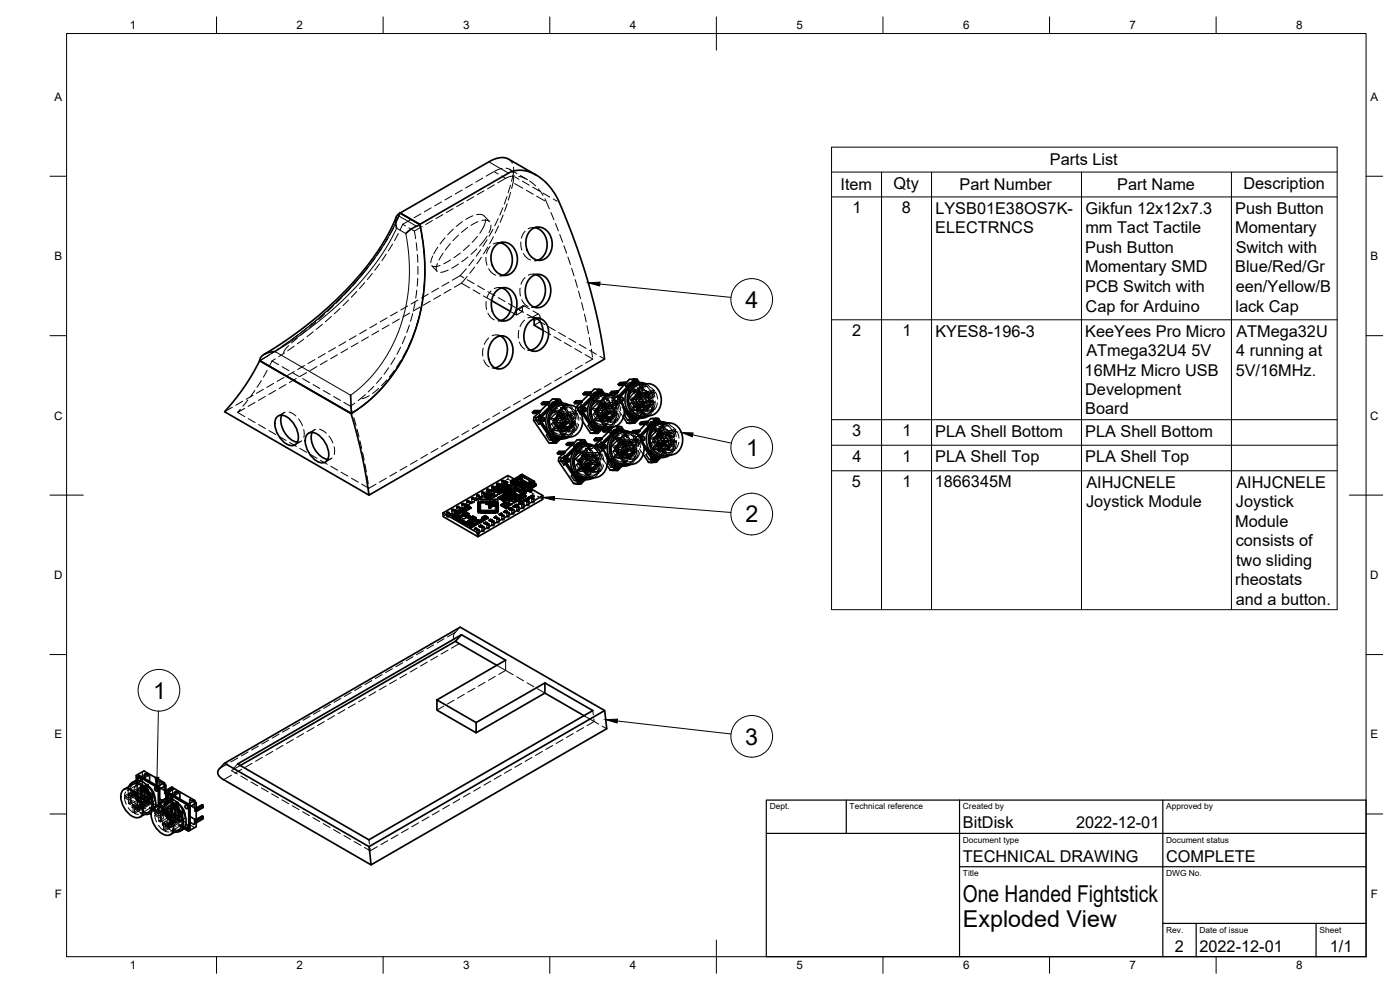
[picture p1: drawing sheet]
<svg xmlns="http://www.w3.org/2000/svg" width="420mm" height="297mm" viewBox="0 0 420 297" stroke-linecap="round" stroke-linejoin="round" font-family="sans-serif">
<defs><g id="words">
<g font-size="7">
<text x="223.8" y="92.4">4</text>
<text x="223.9" y="136.8">1</text>
<text x="223.7" y="156.8">2</text>
<text x="46" y="209.6">1</text>
<text x="223.7" y="223.4">3</text>
<text x="289" y="270.6">One Handed Fightstick</text>
<text x="289" y="278.1">Exploded View</text>
</g>
<g font-size="4.9">
<text x="315.1" y="49.6">Parts List</text>
<text x="252.2" y="57.1">Item</text>
<text x="268.2" y="56.6">Qty</text>
<text x="288" y="57.1">Part Number</text>
<text x="335.3" y="57.1">Part Name</text>
<text x="373.2" y="56.6">Description</text>
<text x="255.9" y="64">1</text>
<text x="270.7" y="64">8</text>
<text x="280.7" y="64.1">LYSB01E38OS7K-</text>
<text x="325.8" y="64.1">Gikfun 12x12x7.3</text>
<text x="370.7" y="64.1">Push Button</text>
<text x="280.7" y="70">ELECTRNCS</text>
<text x="325.7" y="70">mm Tact Tactile</text>
<text x="370.7" y="69.9">Momentary</text>
<text x="325.7" y="75.8">Push Button</text>
<text x="370.8" y="75.8">Switch with</text>
<text x="325.7" y="81.7">Momentary SMD</text>
<text x="370.7" y="81.7">Blue/Red/Gr</text>
<text x="325.7" y="87.6">PCB Switch with</text>
<text x="370.9" y="87.6">een/Yellow/B</text>
<text x="325.8" y="93.5">Cap for Arduino</text>
<text x="370.8" y="93.5">lack Cap</text>
<text x="255.8" y="100.9">2</text>
<text x="270.9" y="100.9">1</text>
<text x="280.7" y="101">KYES8-196-3</text>
<text x="325.7" y="101">KeeYees Pro Micro</text>
<text x="371.1" y="101">ATMega32U</text>
<text x="326.1" y="106.8">ATmega32U4 5V</text>
<text x="371" y="106.8">4 running at</text>
<text x="325.5" y="112.7">16MHz Micro USB</text>
<text x="370.9" y="112.7">5V/16MHz.</text>
<text x="325.7" y="118.5">Development</text>
<text x="325.7" y="124.4">Board</text>
<text x="255.7" y="130.8">3</text>
<text x="270.9" y="130.8">1</text>
<text x="280.7" y="131">PLA Shell Bottom</text>
<text x="325.7" y="131">PLA Shell Bottom</text>
<text x="255.8" y="138.5">4</text>
<text x="270.9" y="138.5">1</text>
<text x="280.7" y="138.6">PLA Shell Top</text>
<text x="325.7" y="138.6">PLA Shell Top</text>
<text x="255.7" y="146.2">5</text>
<text x="270.9" y="146.2">1</text>
<text x="280.5" y="146.3">1866345M</text>
<text x="326.1" y="146.3">AIHJCNELE</text>
<text x="371.1" y="146.3">AIHJCNELE</text>
<text x="325.9" y="152.2">Joystick Module</text>
<text x="370.9" y="152.2">Joystick</text>
<text x="370.7" y="158">Module</text>
<text x="370.9" y="163.9">consists of</text>
<text x="371" y="169.7">two sliding</text>
<text x="370.7" y="175.5">rheostats</text>
<text x="370.9" y="181.4">and a button.</text>
<text x="289" y="248.5">BitDisk</text>
<text x="323" y="248.5">2022-12-01</text>
<text x="289" y="258.6">TECHNICAL DRAWING</text>
<text x="350" y="258.6">COMPLETE</text>
<text x="352.6" y="285.7">2</text>
<text x="360" y="285.5">2022-12-01</text>
<text x="399.1" y="285.7">1/1</text>
</g>
<g font-size="3.5">
<text x="39" y="8.8">1</text>
<text x="89" y="8.8">2</text>
<text x="139" y="8.8">3</text>
<text x="189" y="8.8">4</text>
<text x="239" y="8.8">5</text>
<text x="289" y="8.8">6</text>
<text x="339" y="8.8">7</text>
<text x="389" y="8.8">8</text>
<text x="16.3" y="30.2">A</text>
<text x="411.3" y="30.2">A</text>
<text x="16.3" y="78">B</text>
<text x="411.3" y="78">B</text>
<text x="16.2" y="125.9">C</text>
<text x="411.2" y="125.9">C</text>
<text x="16.2" y="173.7">D</text>
<text x="411.2" y="173.7">D</text>
<text x="16.3" y="221.6">E</text>
<text x="411.3" y="221.6">E</text>
<text x="16.4" y="269.4">F</text>
<text x="411.4" y="269.4">F</text>
<text x="39" y="290.8">1</text>
<text x="89" y="290.8">2</text>
<text x="139" y="290.8">3</text>
<text x="189" y="290.8">4</text>
<text x="239" y="290.8">5</text>
<text x="289" y="290.8">6</text>
<text x="339" y="290.8">7</text>
<text x="389" y="290.8">8</text>
</g>
<g font-size="2.5">
<text x="231" y="242.9">Dept.</text>
<text x="255" y="242.9">Technical reference</text>
<text x="289" y="242.9">Created by</text>
<text x="350" y="242.9">Approved by</text>
<text x="289" y="252.8">Document type</text>
<text x="350" y="252.8">Document status</text>
<text x="289" y="262.9">Title</text>
<text x="350" y="262.9">DWG No.</text>
<text x="350" y="279.9">Rev.</text>
<text x="360" y="279.9">Date of issue</text>
<text x="396" y="279.9">Sheet</text>
</g>
</g></defs>
<!-- layer: Hidden Narrow -->
<g fill="none" stroke="#000" stroke-width=".3">
<path d="M148.4 51.6l1.1 .6M150.5 52.8l1.1 .6M154.5 55.1l2.4 1.4M154.6 53.1l1.1 .7M156.8 54.4l2 1.1M157.9 57.1l2.1 1.2M159.9 56.1l2 1.2M161 58.9l2.5 1.4M163 57.9l2 1.2M166.1 59.7l1.1 .7M112.4 77.7l-1.5 1.9M114.4 74.7l-1.3 2"/>
<path d="M116.3 71.7l-1.3 2M118 68.5l-1.1 2.2M119.5 65.2l-1 2.3M120.1 63.9v.1M92.5 98.1l-1.9 1.5M95.2 95.8l-1.8 1.6M97.9 93.5l-1.8 1.5M100.5 91l-1.7 1.7M103.1 88.5l-1.7 1.7M105.6 85.9l-1.7 1.8M107.9 83.3l-1.5 1.8M110.2 80.5l-1.5 1.9"/>
<path d="M155.6 92.8l-.6 .3M157.3 91.8l-1.6 1M161.4 94.2l-1.6 1M162 95.3l-1.6 .9M80.9 106.4l-2 1.3M83.9 104.5l-2 1.3M86.8 102.4l-1.9 1.4M89.7 100.3l-1.9 1.4M179.5 117.6h.1M180.3 118.4h.1M180.5 117.8h.1M185.9 119.1h.1"/>
<path d="M190.2 114.5h.1M191.1 115.3h.1M191.3 114.7h-.1M162.2 126.4h.1M162.3 125.1h.1M166.1 132h.1M166.9 131.3h.1M167 120.5h.1M167.1 132.1h.1M167.5 131.6l-.5 .5M167.5 131.4l-.5 .5M167.8 121.4h.1"/>
<path d="M168 120.7h.1M169.7 138.6h.1M169.8 137.3h.1M170.2 129l-.5 .5M170.2 128.8l-.5 .5M171.5 126.8h.1M171.7 127.5h.1M171.8 127.6h.1M171.8 126.3h.1M171.9 126.3h.1M174.5 132.7h.1M174.8 123.5h.1"/>
<path d="M174.9 122.2h.1M175.2 133.6h.1M175.5 132.9h.1M178.6 129.1h.1M178.9 139.1h.1M179.2 139.7h.1M179.2 139.8h.1M179.3 138.5h.1M179.5 128.4h.1M179.6 129.1h.1M180 128.7l-.4 .5M180 128.5l-.4 .5"/>
<path d="M180.7 134.6h.1M180.8 133.3h.1M182.7 125.8l-.5 .5M182.7 126.1l-.5 .4M184 123.9h.1M184.2 124.6h.1M184.3 124.6h.1M184.3 123.4h.1M184.4 123.3h.1M185.4 139.5h.1M185.5 128.7h.1M185.9 120.3h.1"/>
<path d="M185.9 120.3v.1M186 139.8l-.5 .5M186 139.6l-.5 .5M186.5 128.9h.1M188.7 137.2l-.5 .5M188.7 137l-.5 .5M189.7 126h.1M189.9 135h.1M190.2 135.7h.1M190.2 135.8h.1M190.3 134.5h.1M190.5 125.2h.1"/>
<path d="M190.7 126h.1M190.9 125.7l-.4 .5M190.9 125.5l-.4 .5M192.3 132.1h.1M192.4 132.1h.1M192.4 130.8h.1M193.4 123.1l-.5 .4M193.4 122.9l-.4 .4M194.8 120.8h.1M195 121.5h.1M195.1 120.2l-.1 .1M196.1 137.7h.1"/>
<path d="M196.7 126.3h.1M197 137h.1M197.1 137.8h.1M197.3 137.5l-.4 .5M197.3 137.3l-.4 .4M197.5 127.1h.1M197.6 126.5h.1M199.8 134.8l-.5 .5M199.8 134.6l-.4 .5M201.2 132.6h.1M201.4 133.2h.1M201.5 133.3h-.1"/>
<path d="M201.5 132l-.1 .1M135.2 154.4h.1M136 154.8v.1M136.1 154.8h-.1M136.7 154.3h.1M136.7 154.6h.1M136.9 154.2h.1M137 154.3l-.3 .1M137 154.3h.1M137.2 154.4l.2 .1M137.4 154.3h.1M137.6 153.7h.1"/>
<path d="M137.6 153.8h.1M137.6 155.2h-.1M137.6 153.6h.1M138.4 153l.3 .3M138.4 153.2h.1M138.5 153.2h.1M138.5 153.1h.1M138.5 153.2h.2M138.6 153.1l.1 .1M138.6 153.1h.1M138.6 153.1l-.1 .1M138.7 153.2h.1"/>
<path d="M138.7 153.2l.1 .2M138.7 153.2l.1 .1M138.8 153.2v.1M138.8 153.4h.1M138.8 153.3v.1M138.8 153.3h.1M138.9 153.4h-.1M138.9 153.4h.1M138.9 154.4l.3 .1M139.1 154.4l.1 .1M139.2 154.4v.1M139.3 154.1l-.1 .1"/>
<path d="M139.3 154.1h.1M139.3 153.9h.1M139.5 154h-.1M139.6 152.6h.1M139.6 152.2h.1M139.6 152.3h.1M139.7 153.8l-.4 .3M139.7 153.8v.2M139.7 153.8l-.3 .2M139.7 153.8h.1M139.7 153.6h.1M139.7 154l.1 .1"/>
<path d="M139.7 153.7v.3M139.7 154l.2 .1M139.8 152.4l-.3 .3M139.9 153.8h.1M140.1 154.9v.1M140.3 151.9h.1M140.4 154.4l.2 .1M140.4 152.1v.1M140.4 151.8h.1M140.4 152.1l-.1 .1M140.4 151.8v.2M140.5 155.1l-.1 .1"/>
<path d="M140.5 151.9l-.1 .2M140.5 152l.3 .1M140.5 151.8v.1M140.5 151.9l.4 .3M140.6 154.5l.1 .1M140.6 154.1v.1M140.6 154.1h.1M140.6 154.2h.1M140.6 154.5h.1M140.7 152.1h.1M140.9 152h.1M140.9 152.2l.1 .2"/>
<path d="M140.9 152.2h.1M141.1 157.8h.1M141.1 155.5h.1M141.2 157.7l-.1 .1M141.4 155.7l.1 .1M141.4 155.7h.1M141.4 155.3v.1M141.4 155.3h.1M141.4 155.3v.2M141.4 155.1v.1M141.4 155.2h.1M141.8 157.3h.1"/>
<path d="M141.8 157.5h.1M141.8 155.1l-.3 .2M141.8 155.1l-.2 .1M141.8 154.9v.2M141.9 154.9v.3l-.1-.1M141.9 157.2h.1M142.1 155.3l-.2-.1 .1 .2M142.1 157.2l-.3 .2M142.1 155h.1M142.3 157.3l.2 .1M142.5 157.3h.1M142.6 155.6l.2 .3"/>
<path d="M142.8 155.4h.1M142.8 155.4v.1M143 156.9h.1M143.1 156.8h.1M143.5 153.3h-.1M143.5 153l-.1 .1M143.5 152.8h-.1M143.5 152.5l-.1 .1M143.5 152.3h-.1M143.5 152l-.1 .1M143.5 151.8l-.1 .1M143.5 151.6h-.1"/>
<path d="M143.5 151.3l-.1 .1M143.5 151.1h-.1M143.5 150.8l-.1 .1M143.9 156.2h.1M143.9 151h.1M143.9 150.9h.1M143.9 151.5h.1M143.9 151.7h.1M143.9 151.6h.1M143.9 152.2h.1M143.9 152.3h.1M143.9 152.9h.1"/>
<path d="M143.9 152.8h.1M143.9 153.1h.1M143.9 156.3h.1M143.9 151.1v.1M143.9 151.2v.1M143.9 151.4h.1M143.9 151.9h.1M143.9 152h.1M143.9 152.1h.1M143.9 152.4v.1M143.9 152.6h.1M143.9 152.7h.1"/>
<path d="M143.9 153.2h.1M143.9 153.3h.1M143.9 153.4h.1M143.9 156.3l.2 .1M143.9 156.3h.2M144 156.2v.1M144 156.2h.1M144 156.3h.2M144 156.3v.1M144 156.2l-.1 .1M144.1 156.3h.1M144 156.3h.1"/>
<path d="M144.1 156.3h-.1M144.1 156.3l.1 .1M144.2 156.4h.1M144.2 156.4l.1 .2M144.2 156.4l.1 .1M144.3 156.5v.1M144.3 150.4h.2M144.3 156.6h.1M144.4 150.4h.1M144.7 150.4h.2M144.7 155.6v.1M144.7 155.5h.1"/>
<path d="M144.7 155.2v.1M144.7 155.2h.1M144.8 150.4h.1M144.9 155.4l-.2 .1M145.1 150.4h.2M145.2 150.4h.1M145.4 154.8h.1M145.4 155.2l.2-.1-.1 .1M145.5 150.4h.2M145.6 150.4h.1M145.6 154.7l.1 .2M145.6 154.7h.1"/>
<path d="M145.7 154.9l.2 .1M145.7 154.8v.1M145.7 154.9l.3 .2M145.8 148.8v.1M145.8 148.8v.2M145.8 148.6h.1M145.9 150.4h.2M146 148.8l.3-.2-.5 .2M146 150.4h.1M146.1 148.7h-.1M146.1 155.2l.1 .1M146.1 155h.1"/>
<path d="M146.1 155.2h.1M146.3 148.6h.1M146.3 148.6v.1M146.3 148.4v.2M146.3 148.4h.1M146.3 148.7l.1 .2M146.3 148.7l.2 .1M146.3 148.4v.3M146.3 150.4h.2M146.5 150.4h.1M146.4 151.3h.1M146.4 150.9h.1"/>
<path d="M146.4 151.1h.1M146.5 148.5h.1M146.7 151.9h.1M146.7 151h.1M146.8 150.4h.2M146.8 151.5h.1M146.9 150.4h.1M147 149.8l.1 .1M147 149.1l.2 .1M147 151.7h.1M147.1 149.9h-.1M147.2 151.6h.1"/>
<path d="M147.2 152.1h.1M147.2 152.3h.1M147.2 150.4h.2M147.2 150.7h.1M147.2 150.8h.1M147.2 149.2l.1 .2M147.2 148.9h.1M147.2 148.9v.1M147.2 148.5h.1M147.2 149.2h.1M147.2 149.8l-.1 .1M147.3 150.4h.1"/>
<path d="M147.4 148.5h.1M147.5 148.4l-.1 .1M147.5 148.3v.1M147.6 150.4h.2M147.7 150.4h.1M147.7 148.3l-.3 .2M147.7 148.3l-.3 .1M147.7 148.3h.2M147.7 148.3h.1M147.8 148.2h.1M147.9 148.2h.1M147.9 151.5h.1"/>
<path d="M148 148.3l.6 .4M148 150.4h.2M148.1 150.4h.1M148.1 151.5h.1M148.2 151.4h.1M148.3 151.1v.1M148.4 150.4h.2M148.5 150.4h.1M148.5 148.7h.1M148.5 148.8l-.2 .1M148.6 148.8h.1M148.6 148.7v.1"/>
<path d="M148.6 147.3h.1M148.6 147.1h.1M148.6 148.7h.1M148.7 147.1h.1M148.8 147h.1M148.8 148.7h.1M148.9 147.6h.1M148.9 147.6v.1M149 151h.1M149 150.9h.1M149 151.5h.1M149 151.7h.1"/>
<path d="M149 151.6h.1M149 152.2h.1M149 152.3h.1M149 152.9h.1M149 152.8h.1M149 153.1h.1M149 151.1v.1M149 151.2v.1M149 151.4h.1M149 151.9h.1M149 152h.1M149 152.1h.1"/>
<path d="M149 152.4v.1M149 152.6h.1M149 152.7h.1M149 153.2h.1M149 153.3h.1M149 153.4h.1M149.1 147.6h.1M149.1 147.5h.1M149.1 147.7l.6 .3M149.4 150.8l.1 .1M149.4 151.1h.1M149.4 151.3l.1 .1"/>
<path d="M149.4 151.6h.1M149.4 151.8l.1 .1M149.4 152l.1 .1M149.4 152.3h.1M149.4 152.5l.1 .1M149.4 152.8h.1M149.4 153l.1 .1M149.4 153.3h.1M149.4 147.3h.1M149.5 147.3l-.4 .2M149.5 147.2h.1M149.5 147.2v.1"/>
<path d="M149.6 147.2h.1M149.7 147.1h.1M149.6 147.3l.6 .3M149.7 147.1h-.1M149.7 147.1l-.1 .2M149.7 147.1l.4 .2M149.8 148h.1M149.8 148.2h.1M149.8 147.2l.3 .1M149.9 148h-.1M149.9 148h.1M150 148h.1"/>
<path d="M150 149.3l-.2 .1M150 149.3l.4 .2-.4 .2M150 149.5h.3zM150 149.3l.2 .1M150.1 146.9h.1M150.1 147.3h-.1M150.1 146.8h.1M150.1 147.3h.1M150.1 147.3l.1 .2M150.1 146.8v.1M150.2 146.7h-.1M150.2 149.1l-.3 .1"/>
<path d="M150.2 146.7h.1M150.2 146.7l-.1 .1M150.2 146.7h.2M150.2 147.5h.1M150.2 147.5l.1 .3M150.2 147.5l.1 .2M150.2 149.4l-.2 .1M150.3 147.8l-.3 .2M150.3 147.8h.1M150.3 149.1l-.4 .3 .3-.1M150.3 149l-.2 .1M150.3 146.6l.1 .1"/>
<path d="M150.4 146.6h.1M150.3 146.6h.1M150.4 146.6l-.2 .1M150.4 146.6h-.1M150.4 146.7h.1M150.4 146.6v.1M150.5 147.8h.1M150.5 145.5h.1M150.5 146.5l-.2 .2M150.5 146.6l-.1 .1M150.7 151.4h.1M150.7 151.2h.1"/>
<path d="M150.7 151.3h.1M150.7 151.4v.1M150.7 151.3v.1M150.8 146.3l.2 .2M150.9 148.8l.2 .2 .3-.2M150.9 148.8h.5M150.9 148.8l.2 .1M150.9 148.5l-.3 .2M150.9 146.1h.1M150.9 148.5l.6 .4-.3 .1-.6-.3M151 151.2l-.1 .1M151.1 151.1l-.3 .2"/>
<path d="M151.1 146.1l-.2 .1M151.2 151.1l-.3 .2M151.2 151.1h.1M151.2 151.1v.1M151.2 147.1h.1M151.2 151.3l.1 .1M151.2 150.9v.2M151.2 150.9h.1M151.2 151.2l.2 .1M151.2 150.9v.3M151.3 149.7l-.3 .1M151.3 148.7l-.3 .1"/>
<path d="M151.3 149.8l-.2 .1M151.3 146h.1M151.3 148.8l-.2 .1M151.3 150l-.2 .1 .2-.1M151.4 147.2h.1M151.4 147.2v.1M151.4 148.7l-.2 .2M151.4 150.1l-.2 .1M151.4 146l.2 .2M151.4 150.1l.2 .1-.3-.2-.2 .2M151.4 151v.1M151.4 148.5l-.2 .1"/>
<path d="M151.4 148.4l-.3 .2M151.5 147.3l-.2 .2M151.5 147.3h.1M151.6 147.9h.1M151.6 145.9l.2 .1M151.7 149.8l.7 .3-.3 .1-.2-.1 .3-.2M151.7 149.9h.5M151.7 151.1h.1M151.7 145.6h.1M151.8 149.3l-.2 .2M151.9 147.7l-.1 .1M151.9 151.1h.1"/>
<path d="M151.9 150.4h.1M151.9 149.4l-.2 .2M151.9 151.6l.2 .2M152 147.7l-.4 .2M152 145.7l-.3 .1M152 147h-.1M152 150.9v.1M152 151l-.1 .1M152 150.9h.1M152 149.8l-.1 .1M152.1 151.8v.1M152.1 151.7v.1"/>
<path d="M152.1 151.4h.1M152.1 151.4v.1M152.1 145.5l.1 .1M152.2 149.9l-.3 .1M152.2 146.9v.1M152.2 145.6l.2 .1M152.2 146.5l.1 .1M152.2 150.9l-.3 .2M152.2 149.6l.3 .2M152.2 149.7l.5 .2 .3-.2M152.3 150.9h-.1M152.3 149.6l.2 .1"/>
<path d="M152.3 150.8h.1M152.3 146.6h.1M152.4 150.9h-.2M152.4 150.9l.7 .4M152.4 149.4l-.2 .1 .3-.1 .5 .3M152.4 149l-.2 .1M152.4 150.9h.1M152.4 150.8h.1M152.4 149.1l-.2 .1M152.5 149.4l-.2 .1M152.5 149.4l.2 .2M152.6 149.5l-.2 .1"/>
<path d="M152.7 147.6v.1M152.7 149.6h.1M152.7 149.6l-.2 .1M152.8 149.6l-.3 .2M152.8 147.5l.4 .2M153 146.1h.1M153.1 151.3h.1M153.1 151.4l-.3 .1M153.1 151.3v.1M153.1 149.7h.1M153.1 151.4h.1M153.1 149.9h.1"/>
<path d="M153.1 146.1h.1M153.2 149.7h.1M153.2 147.3h.1M153.3 147.3l-.2 .2M153.3 151.3h.1M153.3 147.3l-.2 .2 .3-.1M153.3 149.6h.1M153.3 144.4v.2M153.3 147.3l.1 .1M153.4 150.2h.1M153.4 147.4l.2 .1M153.4 147l-.2 .2"/>
<path d="M153.4 147l-.2 .1M153.5 144.4v.2M153.5 144.9v.1M153.6 150.1h.1M153.6 150.3l.6 .3M153.6 150.2h.1M153.8 149.2h.1M153.9 149.1h-.2M153.9 149.9l-.3 .2M154 149.9h.1M154 149.8h.1M154 148.9h.1"/>
<path d="M154 149.8v.1M154.1 149.8h.1M154.1 149.7h.2zM154.1 144.9h.1M154.2 149.7l.3 .3M154.2 149.9l.5 .3M154.2 148.3l.2 .1M154.2 149.8l-.1 .1M154.2 145.3h.1M154.2 144l-.1 .1M154.2 145.1v.1M154.3 149.3h-.1"/>
<path d="M154.3 150.7h.1M154.3 150.8h.1M154.3 149.7l.3 .2M154.3 144.4l-.6 .3M154.3 148.2h.1M154.4 149.3l-.2 .1M154.4 144.3h.1M154.5 150.5v.1M154.5 144.1l.1 .1M154.5 150.6l-.2 .1M154.5 144.4l-.3 .2M154.5 149.4v.1"/>
<path d="M154.5 149.1h.1M154.5 145.4l-.3 .2M154.5 147.7l-.2 .1M154.5 149.1v.2M154.5 149h.1M154.5 144.6l-.7 .4M154.6 149.9l.1 .2M154.6 145.8v.1M154.6 148.1l-.2 .1M154.6 150.1l.2 .3M154.6 144.7h.1M154.7 149.1l.2-.2-.3 .2"/>
<path d="M154.7 146.3l.1 .1M154.7 145.7v.1M154.7 150.1l.1 .1M154.7 149v.1M154.8 150.4l-.3 .2M154.8 150.3h.1M154.9 145.2l-.3 .2M154.9 145.2v.2M154.9 148.7v.2M154.9 148.9h.1M155 148.9v.1M155 148.7h-.1"/>
<path d="M155 150.4h.1M155 149l.1 .2M155 148.7h.1M155 148.7v.3M155 149l.2 .1M155 145.3l-.4 .2M155.1 146.5l.1 .1M155.1 145.2l.2 .1M155.1 144.7v.7M155.1 143.7l.1 .1M155.2 148.8h.1M155.2 143.7v.2"/>
<path d="M155.3 143.8v.1M155.3 148.9l.2 .2M155.4 145.2l-.2-.5 1.9 1.1M155.4 148.6v.1M155.5 146.8h.1M155.5 145.4l.2 .1M155.5 143.9h-.2M155.6 145.3l.2 .1M155.6 143.9v.1M155.6 144.9v.1M155.6 148.7l-.2 .1M155.6 143.9l-.3 .2"/>
<path d="M155.7 144.8v.2M155.7 143.9v.1M155.7 149.4l.2 .1M155.8 148.6h.1M155.9 147l.1 .1M155.9 148.6l.2 .2M155.9 145.6l.2 .2M155.9 149.2v.1M155.9 149.5l.1 .2M155.9 149.5h.1M155.9 145.5l.2 .2M156 143.4l-.8 .4"/>
<path d="M156.1 148.5l.2 .1M156.1 142.6l.2 .1M156.1 143.2h.2M156.2 142.7h.2M156.2 142.9l-1.9 1.1M156.2 148.2h.1M156.2 147.2l.1 .1M156.3 145.9l.2 .1M156.3 142.9v.3M156.3 143.2l.4 .3M156.3 143l.3 .2M156.3 145.8l.2 .1"/>
<path d="M156.4 143l-.2-.1v.3M156.4 148.2l-.2 .2M156.5 142.5h.1M156.5 142.9l1.2 .7M156.5 143.4l.1 .1M156.6 144.2l-.8 .5M156.6 142.9l1.2 .7M156.6 146.1l.2 .1M156.6 144.3l-.8 .5M156.6 148.1l.3 .2M156.7 144.5l-.5 .3M156.7 146l.2 .1"/>
<path d="M156.7 143.9l.1 .5M156.7 149.1l.1 .1M156.8 142.4v.1M156.8 146.4h-.1M156.8 146.9h-.1M156.8 149.2h.1M156.8 144.5l.1 .1M156.8 144.4l2.8 1.6M156.9 144.3h.1M156.9 144.2l.2 .1M156.9 144.2l.1 .2M156.9 144.2l-.1-.3 1.8 1.1"/>
<path d="M156.9 144.3v.2M156.9 144.4l2.8 1.6M157 144.4h.1M157 144.5l.2 .1M157 146.1h.1M157.1 146.2l.1 .1M157.1 144.3v.1M157.1 144.4l.4 .1M157.2 144.7l.1 .1M157.2 144.4l-.1 .2M157.2 145.9v.5l-.2-.1M157.2 144.5h.1"/>
<path d="M157.2 144.5v.1M157.2 147.3h.1M157.3 144.6l.5 .3M157.4 144.6h.1M157.4 144.6v.1M157.4 146.8h.1M157.4 147.2v.2M157.5 144.6h.1M157.5 144.6l.1 .1M157.5 147.2h.1M157.5 148.6l.1 .1M157.6 144.9l.1 .1"/>
<path d="M157.6 144.6v.2M157.6 144.7h.1M157.6 148.7h.1M157.6 144.6l.3 .2M157.8 144.8h.1M157.8 144.8v.1M157.8 144.9l.2 .1M157.8 147.1h.1M157.9 144.8l.4 .2M158 145.1l.1 .1M158 145h.1M158 145.3v.2"/>
<path d="M158 145l.5 .3M158.1 145h.1M158.1 147l-.4 .3M158.2 145.1h.1M158.2 147v.2M158.3 145l.1 .1M158.3 147v.2M158.3 145.4h.2M158.4 145.5v.2M158.4 145.2h.1M158.5 145.5v.2M158.5 145.3h.1"/>
<path d="M158.5 145.3l.2 .1M158.6 146.8l-.4 .2M158.6 146.7l.1 .1M158.6 145.2l-.2-.1v.2M158.7 145.2v.1M158.7 146.5l.1 .1M158.7 145.4h.1M158.7 144.2l1.3 .7M158.8 144.2l1.2 .7M158.9 146.7l-.1 .2M159.1 144.8l.4 .3M159.3 145l.1 .1"/>
<path d="M159.3 146.2h.2M159.4 144.8l-.3-.2 .4 .3M159.5 146.4l-.3 .2M160 146l-.1 .2M160 146.1l-.1 .2M160 145.1l-1.8 1.1M160.2 145.3l-1.9 1.1M160.2 145.8l-.8 .5M160.3 145.3v.5M160.3 144.4l.1 .1M160.4 145.3v.4M160.6 145.7l.1 .1"/>
<path d="M160.8 145.3l.1 .1M160.8 145.5l.1 .2M173.5 144.2h.1M174.4 143.5h.1M175 143.8l-.4 .5M175 143.6l-.5 .5M177.7 141.2l-.5 .5M177.7 141l-.5 .5M184.5 140.2h.1M185.5 140.3h.1M120.9 198.8l-2.1 1.2M124 197l-2.1 1.3"/>
<path d="M127.1 195.3l-2.1 1.2M128.2 198.7l-2 1.1M130.2 193.5l-2.1 1.2M131.4 196.9l-2.1 1.2M133.2 191.7l-2 1.2M134.5 195.1l-2.1 1.2M136.6 189.7l-2.3 1.4M137.8 193.1l-2.3 1.4M86.8 218.5l-2 1.2M89.9 216.7l-2 1.2M93 214.9l-2 1.2M94.2 218.3l-2 1.2"/>
<path d="M96.1 213.1l-2 1.2M97.3 216.5l-2.1 1.2M99.2 211.3l-2 1.2M100.4 214.7l-2.1 1.2M102.3 209.6l-2.1 1.1M103.5 212.9l-2 1.2M105.4 207.8l-2.1 1.2M106.6 211.2l-2.1 1.2M108.5 206l-2.1 1.2M109.7 209.4l-2.1 1.2M111.6 204.2l-2.1 1.2M112.8 207.6l-2.1 1.2"/>
<path d="M114.7 202.4l-2.1 1.2M115.9 205.8l-2.1 1.2M117.8 200.6l-2.1 1.2M119 204l-2.1 1.2M122.1 202.2l-2.1 1.2M125.2 200.4l-2.1 1.2M41.2 239.3l.1 .1M41.3 233.4v.1M41.6 239.9h.1M41.9 233l-.1 .1M42.2 233v.9M42.2 236.4v.9"/>
<path d="M47 236v.1M47.6 237.1h.1M47.7 237.1h-.1M50.4 238.7h.1M51 238.3h-.1M51.4 238.3v.9M68.3 229.2l-2.4 1.4M69.5 232.6l-2.4 1.3M71.4 227.4l-2.1 1.2M72.6 230.8l-2.1 1.2M74.5 225.6l-2.1 1.2M75.7 229l-2.1 1.2"/>
<path d="M77.6 223.8l-2.1 1.2M78.8 227.2l-2.1 1.2M80.6 222.1l-2 1.2M81.9 225.5l-2.1 1.1M83.8 220.3l-2.1 1.2M84.9 223.7l-2 1.1M88 221.9l-2 1.2M91.1 220.1l-2 1.2M41.9 240.4l-.1 .1M41.9 240.4h-.1M46.6 242.7h.1M47 243.3v.1"/>
<path d="M47.6 243h.1M47.7 243l-.1 .1M49.6 240.9v.6M49.9 240.9v.6M50.3 244.6h.1M50.4 244.7h.1M50.7 245.2h.1M51 245.7h.1M51.4 241.7v.9M56.1 241.3h.1M56.1 248.6v.1M56.7 242.4h.1"/>
<path d="M56.8 242.4h-.1M56.8 248.3l-.1 .1"/>
<circle cx="186.2" cy="129.6" r=".03"/>
</g>
<!-- layer: Hidden -->
<g fill="none" stroke="#000" stroke-width=".3">
<path d="M135.6 58.8l-2.1 1.2M138.7 57l-2.1 1.2M141.8 55.2l-2.1 1.2M142.2 59l-2.1 1.2M144.9 53.4l-2.1 1.2M145.3 57.2l-2.1 1.2M148.3 51.5l-2.4 1.3M148.4 55.5l-2.1 1.1M150.7 50.5l-2.2 .9M151.9 50.5l1.2 .4 .7 .8M152.1 59l-.8 2.2M152.6 47.7l1.2 1.3"/>
<path d="M152.9 50.8l2.2 1.3M153.2 55.5l-.7 2.3M153.2 57.7l-.6 2.3M154.1 50.1v1.7l-.6 2.6M154.1 52.8v1.3l-.6 2.5M154.5 52.8l-2.2 .4-2.9 1.7M155.7 52.9l2.2 .8M156.1 52.7l2.2 1.2M158.9 54.3l1.9 1.5M161.6 56.7l1.4 1.9M163.5 59.6l1.4 3.1M111.2 79.2l-1.5 1.9"/>
<path d="M112.7 77.2l-1.4 1.9M113.3 76.4l-1.4 1.9M113.9 79.2l-1.4 1.9M114.7 74.3l-1.3 1.9M115.2 73.4l-1.3 2M115.9 76.2l-1.3 2M116.5 71.2l-1.2 2.1M117 70.3l-1.2 2.1M117.8 73.2l-1.2 2.1M118.2 68.1l-1.1 2.1M118.7 67.1l-1.1 2.1M119.5 70.1l-1.1 2.1"/>
<path d="M120 64h.1M120 64l-.8 2M120.1 64l-1.4 3M120.1 64l1.5 .8M120.9 67.3l-.8 1.7M120.9 67.3l.8 .5M122.7 65.4l2 1.2M122.7 68.4l1.7 .9M123.2 65.9l-2.3 1.4M124.4 69.3l.3 2.3M124.9 72.8l.3 2.4M125.3 76.4l.1 2.3"/>
<path d="M125.4 79.9v2.4M125.8 67.2l.2 .1M126 67.3l.3 1.7M126 67.3h.1M126.3 64.2l-2.1 1.1M126.5 70.1l.4 2.4M126.7 68l-2.3 1.3M127 73.7l.3 2.3M127.3 77.2l.1 2.4M129.4 62.4l-2.1 1.2M129.6 79.7l1.6 1.7M129.8 66.2l-2.1 1.2"/>
<path d="M129.9 76.8l-.6 2M131.3 79.1l-.4 1.3 .2 1M131.4 74.2l-1.2 2M132.1 79.6l-1.2 .4-1.1-.2M132.5 60.6l-2.1 1.2M132.9 64.4l-2.1 1.2M133 76l-1.2 2M133.6 71.3l-1.5 1.9M135.1 73.1l-1.4 1.9M135.2 78l-2 1.1M136 62.6l-2.1 1.2M136 68.8l-1.7 1.6"/>
<path d="M137.6 79.2l-2 1.3M137.6 70.5l-1.7 1.7M138.2 75.9l-2 1.4M138.8 66.5l-1.9 1.5M139.1 60.8l-2.1 1.2M140.4 68.3l-1.9 1.4M140.5 77.1l-1.9 1.5M140.8 73.6l-1.7 1.5M141.9 64.8l-2.1 1M142.2 77.8l-1.5 1.9M143 64.4l1.3-.1 1 .5M143.1 74.7l-1.7 1.6"/>
<path d="M143.3 70.9l-1.6 1.8M143.5 66.5l-2.1 1.1M144.3 74.9l-1.4 2M144.5 77.2l-1.4 1.9M144.6 66.2l1.2-.2 1.1 .5M144.8 72.8l-.9 1M145.2 68l-1.2 2M145.3 64.8l1.6 1.7M145.7 65.9l-.5 2M145.8 77.2l.4 2.4M146.2 71.9l-1.3 2M146.2 70.9l-1.4 1.9"/>
<path d="M146.3 74.2l-1.2 2M147.1 73.9l-1.1 2.1M147.3 67.5l-.5 2.3M147.9 68.8l-1.1 2.1M148.1 71l-1.2 2.1M149.5 65.6l-1 2.1M149.6 67.8l-1 2.2M150 72.8l-1 .1-1 .3M150.7 72.7l-1.5 .1M150.9 62.3l-.9 2.2M151 64.5l-.9 2.2M152.2 61.2l-.8 2.2"/>
<path d="M156.3 72.7l.3 2.3M157.1 76.1l.8 1.1 1.3 .8M157.6 69.4l-.7 .9-.4 1.2M160.5 68.3h-.9l-1.1 .4M161.3 68.1l-1.6 .2M161.4 78.1l-1 .2M162.2 78.1l-1.5 .1M165.4 63.8l.8 2.2M166.7 67.1l.9 2.2M168 70.4l.8 2.2M169.2 73.7l.8 2.3M170.4 77.1l.8 2.3"/>
<path d="M91 99.3l-1.9 1.5M92 98.5l-1.9 1.5M92 99l-1.8 1.6M93.7 97.1l-1.8 1.5M94 99.6l-1.9 1.4M94.7 96.7l-1.8 1.6M94.8 96.2l-1.9 1.6M96.5 94.8l-1.8 1.5M96.8 97.3l-1.9 1.5M97.4 94.3l-1.8 1.6M97.5 93.9l-1.8 1.6M99.1 92.4l-1.8 1.6"/>
<path d="M99.4 95l-1.8 1.5M100 91.8l-1.7 1.7M100.1 91.5l-1.8 1.6M101.7 89.9l-1.7 1.7M102.1 92.5l-1.8 1.7M102.5 89.3l-1.7 1.7M102.7 89l-1.7 1.7M104.2 87.4l-1.6 1.7M104.6 90l-1.7 1.7M104.9 86.7l-1.6 1.8M105.1 86.4l-1.6 1.7M106.6 84.8l-1.6 1.7"/>
<path d="M107.1 87.4l-1.6 1.8M107.3 84.1l-1.6 1.8M107.5 83.8l-1.6 1.7M108.8 82.2l-.5 .7M108.8 82.2l-.7 .9M108.9 82l-1.5 1.8M109.5 84.8l-1.6 1.8M110 99l-2.1 1.1M110.6 80.1l-1.8 2.1M111.7 82l-1.5 1.9M113.1 97.2l-2.1 1.2M113.7 99.3l-2.1 1.2"/>
<path d="M116.2 95.4l-2.1 1.2M116.8 97.5l-2.1 1.2M119.3 93.6l-2.1 1.2M119.8 95.7l-2 1.2M122.3 91.8l-2 1.2M122.9 97.5l-.8 2.3M122.9 93.9l-2 1.2M123.8 94.1l-.6 2.3M124.3 100l-.9 2.2M124.6 90.6l-.5 2.3M124.8 98.5l-.8 2.2M125.1 87.1l-.3 2.3"/>
<path d="M125.4 83.5l-.2 2.4M125.4 90l-2 1.2M125.5 96.2l-.4 1.2M125.5 96.2l-.8 2.7M125.8 94.9l-.3 1.3M126 92.2l-2 1.2M126.6 91.4l-.5 2.4M127.1 87.9l-.3 2.4M127.4 84.4l-.2 2.3M127.5 80.8l-.1 2.4M128.5 88.3l-2 1.1M129.1 90.4l-2 1.2"/>
<path d="M131.6 86.5l-2 1.1M132.2 88.6l-2 1.2M134.5 81l-2.3 .7M134.7 84.7l-2 1.2M135.3 86.8l-2.1 1.2M138.1 82.7l-2.4 1.4M138.5 85l2.4 1.4M140 80.6l-1.9 2.1 1.1 .6M140.2 82.9l-.7 .9a7.4 7.4 0 0 1-3.1 2.4M140.2 83.9l2.1 1.2M142 87l2 1.2M142.4 80.1l-1.4 1.9"/>
<path d="M143.3 85.7l2.1 1.2M145.1 88.8l2.5 1.4M145.9 90.5l.1 2.3M146.4 87.5l2.1 1.2M146.4 94l.9 1.3 1.1 .7M146.6 80.7l1.1 1.2 1.1 .7M147.4 87.3l-1.2 2M149.5 89.3l2.1 1.2M149.8 86.3h1.6M150.3 96.2l-.8 .1h1.6M150.6 86.4l-1.1-.1-1.2 .3M151 82.6l-1 .2"/>
<path d="M151.8 82.6l-1.5 .2M152.6 91.1l2.1 1.2M153.1 93.4l1.9 1.1M155.7 92.9l1.1 .6M155.7 99.1l-.1 2.4M156.1 86.4l.1 2.4M156.6 89.9l.9 1.3 1 .8M157 91.8l-1.8 1M157.4 96.1l-.8 .9-.5 1M157.6 83.3l-.6 .7-.6 1.3M158.2 94.3l1.5 .9 .5 .5M158.4 95.4l1.4-.2 1.1 .3"/>
<path d="M158.9 92.7l-1.5-.9a.36 .36 0 0 0-.4 0 .36 .36 0 0 0-.2 .3v1.4l-1.8 1v-1.3a.35 .35 0 0 1 .2-.4 .35 .35 0 0 1 .4 0l1.6 .9M160 93.3l1.7 1.1 .4 .8v1.3l-1.8 1.1M160.1 82.2l1.6 .1M160.1 95.2l1.7 .3M160.4 92.2h-.8l1.6 .1M160.9 82.4l-1.1-.2-1.3 .4M162.1 96.5l1.4 .9M163 99.1l2.3 1.3M164.5 98l2.1 1.2M167.6 99.8l2.1 1.2M171.6 80.5l.7 2.3M172.6 83.9l.7 2.3"/>
<path d="M173.6 87.3l.6 2.3M174.5 90.8l.6 2.3M175.4 94.3l.5 2.3M176.2 97.7l.4 2.4M75.9 118.6l-2 1.2M76.5 117.2l-1.4 1.9M78.4 114.2l-1.3 2M79 116.8l-2 1.2M79.6 118.9l-2 1.2M80.2 111.1l-1.2 2.1M80.3 106.8l-2.3 1.4 1.2-.7M81.6 108.3l-.8 1.7"/>
<path d="M81.6 108.3l2 1.1M82.1 115l-2 1.2M82.2 105.6l-2 1.3M82.6 107.7l-1 .6M82.7 117.2l-2 1.1M83.4 104.8l-2 1.3M84.6 110l2.1 1.2M85.1 106l-1.4 1M85.2 103.6l-2 1.3M85.2 113.2l-2 1.2M85.3 105.9l-.2 .1M85.8 115.4l-2 1.2"/>
<path d="M86.3 102.8l-2 1.4M86.6 103.7l-1.1 1.3-.4 1M87.7 111.8l2.1 1.2M88.1 101.5l-1.9 1.4M88.3 103.9l-2 1.3M88.3 111.5l-2 1.2M88.9 113.6l-2.1 1.2M89.2 100.7l-1.9 1.4M89.3 101.4l-1.8 1.5M90.8 113.6l2.1 1.2M91.2 101.8l-1.9 1.4M91.4 109.7l-2.1 1.2"/>
<path d="M92 111.8l-2.1 1.2M93.9 115.4l2.1 1.2M94.5 107.9l-2.1 1.2M95.1 110l-2.1 1.2M97 117.2l2.1 1.1M97.6 106.1l-2.1 1.2M98.2 108.2l-2.1 1.2M100.1 119l2.1 1.1M100.7 104.3l-2.1 1.2M101.3 106.5l-2.1 1.1M103.8 102.5l-2.1 1.2M104.4 104.7l-2.1 1.2"/>
<path d="M106.9 100.7l-2.1 1.2M107.5 102.9l-2.1 1.2M109.6 118.4l-2.1 1.8M110.6 101.1l-2.1 1.2M110.8 118.7l-2.2 .9M112.2 115.9l-1.7 1.7M113.1 118l-1.8 1.7M113.6 116.6l-1.8 1.5M114.5 113.2l-1.5 1.8M115.5 115.4l-1.6 1.8M116.1 114l-1.6 1.7M116.6 110.3l-1.3 2"/>
<path d="M117.7 112.6l-1.5 1.9M118.3 111.2l-1.4 1.9M118.6 107.3l-1.3 2.1M119.7 109.6l-1.3 2M120.2 104.2l-1.1 2.1M120.3 108.2l-1.3 2M121.4 106.5l-1.1 2.1M121.7 100.9l-1 2.2M122 105.1l-1.1 2.1M123 103.3l-1 2.2M123.5 101.8l-1 2.2M145 104.4l-.1 2.4"/>
<path d="M145.2 108l.6 1.1 1 1M146.7 101.4l-1.3 1.9M147.7 110.4l1.6 .3M147.7 100.7l1.4-.2 1.1 .3M148.5 110.4h-.5M149.4 100.5l1.6 .3M155.9 102.6l.6 1.3 1 .9M158.3 105.1l1.7 .3M159.2 105.1h-.6M159.3 118.5l-2.1 1.2M162.3 116.7l-2 1.2M165.4 114.9l-2 1.2"/>
<path d="M165.8 119.7l.8 .1M166.3 101l2.1 1.2M166.6 119.8l.9 1.4M166.6 119.8h1.4M168.5 113.1l-2 1.2M169.4 102.8l2.1 1.2M170.8 101.5l2 1.3M171.6 111.3l-2 1.2M172.5 104.6l2.1 1.2M173.8 103.3l2.1 1.2M174.7 109.5l-2 1.3M175.5 117.6l.2 .3"/>
<path d="M175.6 106.4l2.3 1.3-2.2 1.3M175.7 117.9h1.4l-.5 .6M175.7 117.9l-.5 .6M176.8 101.2l.5 2.4M176.9 105.1l2.1 1.2M177.1 118.9l1.2-1.2h.3l1 1.5-1.4 1.3zM177.1 118.9l1.3 1.6M177.3 117.8l-.2 .1h.3M177.5 104.8l.3 2.3M178.3 119l-.7 .6M178.3 117.7h.2l-1.2 1.2M178.3 116.8l.8 .1"/>
<path d="M178.5 117.7h.3h-.2M178.8 117.7l.9 1.5M179.1 116.9l.9 1.4M179.1 116.9h1.5M179.6 119.2l-1.4 1.3M179.9 119.5l-1.2 .8-.7 .9M180 117.5l.4 .2 1.7 2.4M180 106.9l1.5 .8M180 117.4l-.5 .2-1.9 1.9M180.3 117.9a.55 .55 0 0 1 .3 .7 .55 .55 0 0 1-.7 .4 .55 .55 0 0 1-.3-.7M180.4 118.1l.1 .5-.2 .4M180.7 119.3l1.3 1.9"/>
<path d="M180.7 118.1l1.7 .4M180.7 119.4h2.3M181.2 119.5l1.1 .4 .9 .9M181.3 118.6l1.1 .2 1.4 .8M181.4 118.1l1.5 2.2M182.7 119.4l-1.6 .7h-1.9l-.4 .4h1.9l-1 2M183.3 118.6l1.1 1M183.4 119.1l1.3 2M183.6 117.4l.2 .4M183.7 119.3v.9M183.8 117.8l1.5-.2-.5 .5M183.8 117.8l-.5 .5"/>
<path d="M183.9 119.6l1.5 1.1h-1.9l.3 .4h1.9l.4 1 .2 1.1M184.2 119.7h.2v.3M184.3 118.7l-.6 .6M185.2 119.2l-1.5 .1M185.3 118.5l1.1 1.6-1.2 1.4-1-1.5v-.3zM185.3 118.5h.2l-1.1 1.2M185.3 119.2v.9M185.5 118.5l1.1 1.6M185.5 117.4l-.2 .2h.3M185.8 119.6l.2 .7 1.2 1.8M186 114.8l.2 .3M186.2 120l.2 .3"/>
<path d="M186.2 115.1l1.6-.1-.5 .5M186.2 115.1l-.4 .6M186.7 119.2l.3 .6-.2 .5M187.7 117.2l-1.8 2-.2 .7 .2 .5M187.8 115.9l1.3 1.6M188 114.8l-.2 .2h.3M188.2 119.9l.2 1.3 .3 .8M188.5 119.9l.1 1.3 .4 .8M188.6 119.3v1.4l.3 1.1M188.9 114.8h.2l1 1.4-1.2 1.3-1.1-1.6zM188.9 114.8h.2l-1.1 1.1M188.9 113.8l.7 .1"/>
<path d="M189.1 114.8h.2h-.2M189.3 114.8l1 1.4M189.6 113.9l.9 1.4M189.9 117.2l.9 1.4M190.1 117.4l-.8 .4-.8 1M190.1 116.2h.2l-1.4 1.3M190.2 116.9l.9 1.3M190.3 117.4l-.8 .4-.7 1M190.5 117.5l1 .7 .1-.2 .9-.1-1.9 2-.9 .1v.2l-1.1-.7M190.5 117.4h-.2M190.6 117.6l-1.9 2M190.6 119.9l1.7 2.2"/>
<path d="M190.6 114.4l.6 .3 1.6 2.3M190.7 116.4l-1.1 .7-.6 1.1M190.7 114.3l-.4 .1-1.8 1.9M190.9 118.4l1.4 2.1-1.6 1.6-1.4-2zM190.9 118.4l.6-.1-1.5 1.7-.7 .1M190.9 114.8a.53 .53 0 0 1 .3 .9 .53 .53 0 0 1-.9-.3v-.3M191.1 114.9l.2 .5-.3 .5M191.1 118.2l-.3 .4 2-.2M191.2 117.5l.9 .8 .5 .8M191.2 116.3l1.4 2M191.2 113.8l-1.6 .1M191.3 114.9l1.5 .2"/>
<path d="M191.4 114.9l1.5 2.2M191.4 117.5l.7 .4 .7 1.2M191.4 116.2l2.5-.2-1.6 .7-2.1 .2-.3 .3 2-.1-.8 1.9M191.5 114.9l1.5 2.2M191.5 118.3l1.4 2.1M191.5 118.2l-1.8 2M191.6 118l1.6 2.4-1.9 2-1.6-2.4zM191.7 118.2l-.4 .5M191.9 116.2l1.1 .4 1 .9M191.9 114.8l1.6 2.4M192 115.3l1.5 .3 .9 .5M192.3 116.7l.9 1.3 .8-.8 .3 .5-1.9 2-.3-.5 .7-.8-.9-1.3"/>
<path d="M192.3 119.5l1 1.4v.3l-1.1 1.2-1.1-1.6zM192.3 119.5l.2-.1-1.4 1.4M192.5 117.9l1.6 2.5M192.8 118.1l-1.9 2M193.2 118l-2.1 .2M193.2 119.3l1 1.3M193.4 118l1.7 2.4 .1 .6-.2 .5M193.6 118.1l1.6 2.5-.2 .9M193.6 118.1l1.6 2.6-.1 .7-1.5 1.6 1.4-1.5M193.6 118l1.6 2.4 .1 .6-1.7 2.1M193.8 115.2l1.1 .8M193.8 115.7l1.5 1.8"/>
<path d="M194 117.2l-3.5 .3-1.9 2 3.5-.3M194.2 118.2l1.6 2.3M194.3 117.7l-2.7 .3-1.9 2 2.7-.3M194.4 117.4l-1 1.1M194.6 118.6l.3 1v1.4M194.7 117.9l-1 1M194.8 118.4l-3.5 .3 .8 1.2M195 116.2l1.4 1-2 .2 .3 .5 2-.2 .7 2M195.2 117.9l-3.5 .3 .8 1.2 3.5-.3M195.2 117l.9 2.2M195.4 118.3l-2 .2 .3 .4M195.5 119.6l-3.4 .3 .4-.5 .9 1.4-.1 .1"/>
<path d="M195.7 117l.8 2.2M195.7 118.8l-2 .1M195.7 118.6l.2 2.4M196.4 117.2l-1 1.1-.2-.4-.4 .5 .7 1.2 .5-.5M196.7 117.7l-1 1.1 .3 .3M69.7 122.2l-2.3 1.3M71.3 123.7l2.2 1.3M72.8 120.4l-2 1.2M73.4 122.5l-2.1 1.2 .8-.9M74.4 120l-1.5 1.9M74.5 125.6l2.1 1.2M76.5 120.7l-2 1.2"/>
<path d="M77.6 127.4l2.1 1.2M80.7 129.2l2.1 1.2M83.8 131l2.1 1.2M85.3 123.8l-1.8 1M85.6 123.7l-1.1 .9M86.8 123.6l2 1.2M86.9 132.7l2 1.2M89.6 125.7l1.2 2M90 134.5l2 1.2M90.3 132.4l-1.8 1.1M90.6 132.2l-1.4 .5M91.1 128.9l.2 1.2-.1 1.1"/>
<path d="M93.1 136.3l2 1.2M94.4 129l-1.8 1M94.7 128.8l-.6 .3-.4 .6M95.9 128.8l2 1.2M96.2 138.1l2 1.2M98.7 130.8l1.2 2.1M99.3 139.9l2 1.2M99.4 137.6l-1.8 1M99.7 137.4l-1.3 .4M100.3 134l.1 1.3-.1 1.1M103.2 120.7l2 1.2M105.2 121.9l.7 2.3"/>
<path d="M106.2 125.3l.6 2.3M106.5 120.9l-1.3 1M107.1 128.8l.6 2.3M107.6 122.6l-2 1.3M108 132.3l.6 2.3M108.8 135.7l.5 2.4M109.5 139.2l.4 2.4M110.4 120.4l-1.8 1.5M122.1 139.9l-2 1.2M125.2 138.1l-2 1.2M128.3 136.3l-2 1.2M131.4 134.6l-2.1 1.1"/>
<path d="M134.5 132.8l-2.1 1.1M137.6 131l-2.1 1.2M140.7 129.2l-2.1 1.2M143.8 127.4l-2.1 1.2M146.9 125.6l-2.1 1.2M150 123.8l-2.1 1.2M153.1 122.1l-2.1 1.1M156.2 120.3l-2.1 1.2M160.3 123.2l.2 .3M160.5 123.5h1.4l-.5 .5M160.5 123.5l-.5 .5M160.7 125.9l1.2 1.5"/>
<path d="M160.8 125.6l1.1-1.2 1.1 1.7-1.3 1.3-1-1.5zM160.8 125.6l.1 .3M161.9 124.4h.2l-1.2 1.2M162.1 124.4l1.1 1.7M162.1 123.4l-.2 .1h.3M163 120.6l.2 .3M163 126.1h.2l-1.5 1.3M163.2 125.3l.3 .5-.3 .6M163.2 120.9h1.4l-.5 .5M163.2 120.9l-.5 .5M163.9 130.6l1.3-1.3 1.1 1.6-1.2 1.1h-.3zM164.1 130.6l.9 1.4"/>
<path d="M164.3 123.2l-2.1 2-.1 .5 .1 .6 1.6 2.4M164.5 129.7l1.5 2.3 .6 .4M164.6 121.8l1.2-1.2 .3 .1 1 1.4-1.4 1.3zM164.6 121.8l1.3 1.6M164.7 125.8v.9l.4 1.2M164.8 120.7l-.2 .2h.3M164.8 132h.5M165 125.8l-.1 .9 .4 1.2M165 125.3l-.1 1.4 .2 1.1M165.2 129.3h.2l-1.5 1.3M165.4 129.3l.9 1.6M165.7 128.9l1 1 1.1 .4"/>
<path d="M165.8 121.9l-.7 .6M165.8 126.2l1.7-1.7 1.4 2-1.7 1.7zM165.8 128.8l1.1 .5 1-.2M165.8 120.6h.2l-1.2 1.2M165.8 131.3h1.4l-.6 .5h-1.4M165.9 128.6l.3 .5h1.8l1.5 1.1M165.9 126.8l.8 1.1M166 120.6l.3 .1h-.2M166 131.6l-.5 .5h1.5M166 131.6l-.2-.3-.6 .5 .3 .3M166 128.8l1.1 .5 1-.2M166.1 126.1l2-2 1.7 2.5-2.1 2z"/>
<path d="M166.2 131.1a.53 .53 0 0 1 .9-.1 .53 .53 0 0 1-.2 .8M166.3 120.7l.9 1.4M166.3 123.4l.9 1.3M166.4 126.2l1.4 2h-.6M166.5 130.9l-1.4 1.1M166.6 132.4h.1M166.7 123.1l.9 1.3M166.9 123.5l-1 .3-.8 .9M166.9 130.8l.3 .7M166.9 126.1l1.7 2.3M166.9 131.8l.1 .3M166.9 131.8h-.3l-1.1 1.2"/>
<path d="M167 127.6l.3 .4h1.8M167 127.6h1.8M167 127.6l-1.1 1M167.1 122.1l-1.4 1.3M167.1 129.3h.2M167.2 123.6l.9 .7v-.2h.9l-2.1 2h-.8v.2l-1-.7M167.2 126.6l.5 2h-1.8M167.2 123.7l-2 2M167.3 128l-1.1 1.1M167.3 123.4l-1.1 .4-.9 .9M167.4 122.5l-1.2 .7-.7 .9M167.5 131.3l-.6 .5"/>
<path d="M167.5 128.4l2-2-.1 .8-.6 1.2M167.5 124.5h.6l-1.7 1.7h-.6M167.5 120.3l-.5 .2-1.9 1.9M167.5 120.4l.5 .3 1.6 2.3M167.5 128.4v.7M167.5 128.4l.2 .2h2.6M167.6 124.4l-.4 .3 1.9 .1M167.6 124.4h1.8M167.6 131.6l-.6 .5M167.7 120.8a.55 .55 0 0 1 .4 .7 .55 .55 0 0 1-.7 .4 .55 .55 0 0 1-.3-.7M167.7 128.6l1.1-1-.2-.4 .4-.4 .8 1.1-.4 .5-.3-.4-1.1 1.1M167.8 135.4l.2 .3"/>
<path d="M167.9 126.6l1.3-1.3 1 1.4v.4l-1.2 1.2zM167.9 121l.1 .5-.3 .4M167.9 123.6l1 .8 .5 .9M167.9 129.2l.6-.6 .2 .4-.6 .5zM168 135.7h1.4l-.5 .6M168 135.7l-.5 .6M168.1 126.6l1.1 1.7M168.1 124.5l1.4 2M168.1 124.3l-2 2M168.1 129.5h1.6M168.2 123.6l1 .8 .4 .9M168.2 138.1l1.1 1.5"/>
<path d="M168.2 122.2l1.3 2M168.2 130.4h2.3M168.2 137.8l1.2-1.2 1.1 1.6-1.3 1.4-1-1.5zM168.2 137.8l.2 .3M168.2 121l1.7 .4M168.2 122.4h2.3M168.4 124.3l-.4 .4M168.5 128.6h1.4l-.6 .6h-1.4M168.6 123.1l.8 1.3 .9-.8 .3 .5-2 2-.4-.5 .9-.8-.9-1.4M168.6 128.4v.2h-.9M168.6 127.2h-3.1l.8 1.2h3.1M168.7 122.4l1.1 .4 .9 .9"/>
<path d="M168.7 129h1.5v-.2l-.1-.2-.5 .6M168.8 121.5l1.1 .2 1.4 .9M168.8 121l1.6 2.3M168.9 126.5h.6l-1.7 1.7M169 124.1l1.6 2.5M169 130.2l-1.9 1.9-.5 .2M169 126.8h-3.1l-.4 .4M169.2 125.5l-.4 .4h3.1M169.2 124.3l-2 2M169.2 125.3h.2l-1.5 1.3M169.2 130l-1.6 1.6M169.3 130l-1.7 1.6"/>
<path d="M169.3 130l-1.6 1.6M169.4 136.6h.2l-1.2 1.2M169.4 125.3l1 1.4h-.2M169.5 127l-2.1 2M169.6 127.1l-.1-.7 1.1 .2-2 2M169.6 136.6l1.1 1.6M169.6 135.6l-.2 .1h.3M169.6 129.2l.1 .3M169.6 129.2h-.3l-2.1 2.1h.3l.1 .3h-1.6M169.6 128.3h1.9M169.6 128.3l.9 1.3M169.8 126.4l-.1 .8-.7 1.2"/>
<path d="M169.8 123.2l-1.5-2.2 1.4 2.2M169.8 127.9h-3.1l-.4 .5M169.9 130l-1.7 1.7 1.7-.4M170 127.9l.9 1.4M170.2 125.1l.9 1.4M170.2 122.4l-1.6 .7h-1.9l-.4 .3h1.9l-1 2M170.2 125.1h1.9M170.3 124l1.6 2.5v.7l-.2 .3M170.3 123.6h-3.1l-2.1 2h3.1M170.3 128.9l-.6 .6M170.3 127.1l-1.3 1.2M170.4 126.7l-.2 .4"/>
<path d="M170.4 124.2l1.5 2.3 .1 .5-.2 .5M170.5 132.8l.2 .3M170.5 124.1l1.4 2.2M170.5 138.2h.2l-1.5 1.4M170.6 137.5l.3 .6-.3 .5M170.6 124.1h-2.5l-2 2h2.5M170.6 126.4l-2 2M170.7 133.1h1.4l-.6 .5M170.7 133.1l-.6 .5M170.8 121.5l1.1 1M170.9 122.1l1.3 1.9M171 128.6l-.7 .9-1.3 .7"/>
<path d="M171 123.6l-1.1 1.1M171 124.3l1.6 2.2M171.1 124.8l-3.1-.1 .8 1.2M171.1 126.5l-.1 1-1.1 1.1h.2M171.1 126.5h1.5l-.1 1h-1.5M171.3 130.1l-1 .7-1.5 .3M171.3 124.9l.2 1.1-.1 1.4 .3-.5-.3-.6M171.3 124l-1.1 1.1M171.4 122.5l1.5 1.1h-1.9l.3 .4h1.9l.6 2.1M171.5 124.3h-3.1l.8 1.2h3.1M171.7 135.5l-1.9 1.8-.3 .7 .1 .5 1.7 2.4M171.7 127.5l-1.9 1.9"/>
<path d="M171.8 124.7h-1.9l.3 .4M171.8 127.5l-1.7 1.6M171.9 127.9h-1.9l-.4 .4M171.9 126.3l.1 .7-.2 .6M171.9 130.2l-1.1 .9M171.9 126.3l.2 .6-.2 .6-1.8 1.7M172 123.5l.5 1 .3 1.3M172.1 134l1.2-1.2 .2 .1 1 1.4-1.3 1.3zM172.1 134l1.2 1.6M172.2 138l-.1 .9 .5 1.2M172.2 128.7l-1.3 1.9M172.3 132.9l-.2 .2h.3"/>
<path d="M172.3 126.6h-2.5l-2.1 2M172.4 138v.9l.4 1.2M172.5 137.5l-.1 1.4 .2 1.1M172.5 127.5l-1.7 1.7M172.5 125.2v2.3M172.6 123.5l.6 2.3M172.7 123.2l.7 1.1M172.7 123.2h1.2M172.7 127.1h-3.1l-2.1 2h3.1M172.7 129.3l-.8-1.4 .8-.8-.4-.5-2 2 .3 .5 .9-.8 .9 1.3M172.7 122.3v.9M172.7 122.3h.3"/>
<path d="M172.8 126.9l-.8 2.3M172.8 120.3l.3 .3M172.8 122.2l-.1 .1M172.9 123.6l-1.1 1.1-.3-.4-.4 .5 .8 1.1 .4-.4M173.1 120.6h1.4l-.6 .5M173.1 120.6l-.6 .5M173.2 124l-1.1 1.1 .2 .4M173.2 134.1l-.6 .7M173.2 138.4l1.7-1.7 1.4 2-1.7 1.7zM173.2 126.9l-.6 2.3M173.2 123l1.2 1.4M173.2 131.9l.8 .1"/>
<path d="M173.3 132.8l-1 1.2M173.3 122.6l1.2-1.1 1.1 1.6-1.4 1.3-1-1.4zM173.3 122.6l.1 .4M173.4 139l.8 1.1M173.4 132.8l.3 .1h-.2M173.5 138.3l2.1-2 1.6 2.5-2 2zM173.7 127.3l-1 2h-1.8l-.4 .3h1.9l-.9 .5-.8 .2M173.7 132.9l1 1.4M173.8 135.6l.9 1.4M173.8 138.4l1.4 2h-.6M174 132l1 1.4M174 132h1.5"/>
<path d="M174.1 125.3l.8 1.1M174.1 135.3l.9 1.3M174.3 135.7l-.9 .3-.8 .9M174.4 138.3l1.7 2.3M174.4 139.8l.3 .4h1.9M174.4 139.8h1.9M174.4 139.8l-1.1 1.1M174.5 121.5h.1l-1.2 1.1M174.5 134.3h.2l-1.5 1.3M174.5 135.7l-.9 .3-.8 .9M174.6 135.6h.2M174.6 135.8l1 .7v-.2h.8l-2 2h-.9v.2l-.9-.7"/>
<path d="M174.6 138.8l.6 2.1h-1.9M174.6 121.5l1.1 1.6M174.6 120.4l-.1 .2h.2M174.7 135.9l-2.1 2M174.8 134.7l-1.2 .7-.7 .9M174.9 136.7h.7l-1.8 1.7h-.6M174.9 132.6l.5 .2 1.8 2.6M174.9 132.5h.1M175 132.5l-.5 .2-1.9 1.9M175 136.6l-.3 .4h1.8M175 136.6h1.9M175.2 133.1a.55 .55 0 0 1 .4 .7 .55 .55 0 0 1-.7 .3 .55 .55 0 0 1-.4-.7"/>
<path d="M175.4 138.8l1.3-1.3 1 1.4-.1 .4-1.1 1.1zM175.4 133.2l.1 .5-.3 .4M175.4 135.8l1 .8 .4 .9M175.5 138.8l1.1 1.6M175.6 123.1h.1l-1.5 1.3M175.6 136.7l1.4 2M175.6 136.5l-2.1 2M175.6 135.8l1 .8 .4 .9M175.6 134.4l1.4 2M175.7 133.2l1.7 .4M175.7 134.5h2.2M175.7 122.4l.3 .5-.3 .5"/>
<path d="M175.9 136.5l-.5 .5M176 135.3l.9 1.3 .8-.8 .4 .5-2 2-.4-.5 .8-.8-.9-1.4M176 139.4h-3.1l.8 1.2h3.1M176.1 134.6l1.1 .4 1 1M176.3 133.8l1.5 .3 1 .7M176.3 133.2l1.5 2.3M176.3 138.7h.7l-1.8 1.7M176.4 127.7l1.3-1.4 1.1 1.7-1.1 1.1h-.3zM176.4 136.3l1.7 2.5M176.5 139h-3.1l-.5 .4M176.6 127.7l.9 1.4M176.7 137.7l-.5 .4h3.1"/>
<path d="M176.7 137.5h.2l-1.5 1.3M176.7 136.5l-2 2M176.8 120.3l-2 2-.2 .4 .1 .6 1.6 2.5M176.9 137.5l.8 1.4M177 139.2l-2.1 2M177 126.8l1.5 2.3 .7 .3M177 139.3v-.7l1.1 .2-2.1 2M177.2 138.6l-.2 1.3-.5 .7M177.2 135.3l-1.4-2.1 1.5 2.1M177.2 122.8v1l.4 1.2M177.4 129.1h.4M177.5 122.8l-.1 1 .4 1.2"/>
<path d="M177.5 122.4l-.1 1.4 .3 1.1M177.7 137.4l.9 1.3M177.7 134.6l-.9 .2-.8 .5h-1.9l-.2 .2-.1 .1h1.8l-.9 2M177.7 137.3h1.8M177.7 136.2l1.6 2.4 .1 .6-2.1 2.4M177.7 126.3h.2l-1.5 1.4M177.7 135.8h-3.1l-2 2h3.1M177.8 139.3l-1.3 1.1M177.8 138.9l-.2 .4M177.9 136.4l1.6 2.7-.3 .6-1.6 1.7M177.9 136.3l1.6 2.5-.3 1M177.9 126.3l.9 1.7"/>
<path d="M177.9 136.3l1.5 2.2 .2 .6-.3 .7-1.7 1.6M178.1 136.3h-2.5l-2.1 2h2.6M178.1 138.6l-2 2M178.2 126l1 1 1.1 .4M178.2 133.8l1.1 .9M178.3 123.2l1.7-1.7 1.4 2.1-1.7 1.7zM178.3 125.8l1.1 .5 1-.2M178.3 128.3h1.4l-.5 .6-1.4-.1M178.3 134.3l1.4 1.9M178.4 125.7l.3 .5h1.9l1.4 1M178.4 123.8l.8 1.2M178.5 135.8l-1.1 1.1"/>
<path d="M178.5 128.7l-.5 .5h1.5M178.5 128.7l-.2-.4-.5 .5 .2 .4M178.5 136.5l1.5 2.2M178.5 125.8l1.1 .5 1-.2M178.5 137h-3.1l.8 1.1M178.6 138.7l-.1 1-1.2 1.1h.3M178.6 138.7h1.4v1h-1.5M178.6 123.2l2-2 1.7 2.4-2 2zM178.6 134.4l1.5 2.1M178.6 134.4h1.5M178.6 133.8v.6M178.8 128.2a.53 .53 0 0 1 .8-.1 .53 .53 0 0 1-.2 .8"/>
<path d="M178.8 137.1l.2 1.1-.1 1.4M178.8 131.4l.2 .3M178.8 136.3l-1.1 1M178.8 120.5l.9 1.3M178.9 134.7l1.4 1.1h-1.8l.3 .5h1.8l.6 2M178.9 138.5l.3 .4-.3 .7M178.9 123.2l1.4 2.1h-.6M179 128l-1.3 1.1M179 136.5h-3.1l.8 1.2h3.1M179 131.7h1.4l-.5 .6M179 131.7l-.5 .6M179.1 129.4h.1"/>
<path d="M179.2 134.1l1.1 1.5M179.2 120.1l.9 1.3M179.2 133.8l1.2-1.2 1.1 1.6-1.4 1.4-.9-1.5zM179.2 133.8h.2v.3M179.2 136.9h-1.8l.3 .4M179.4 120.5l-.9 .3-.9 1M179.4 127.9l.3 .3v.4M179.5 123.2l1.6 2.2M179.5 128.9v.3M179.5 128.9h-.3l-1.2 1.1M179.5 124.6l.3 .5h1.9M179.5 124.6h1.8"/>
<path d="M179.5 124.6l-1.1 1.1M179.5 135.7l.7 2.3M179.6 126.3h.3M179.7 120.6l.9 .8v-.2h.9l-2 2h-.9v.2l-1-.8M179.7 123.6l.6 2.1h-1.9M179.7 120.7l-2 2M179.8 138.8h-2.6l-2 2M179.8 125.1l-1.1 1.1M179.9 120.5l-1.2 .3-.9 1M180 139.7l-1.7 1.7M180 137.4v2.3M180 128.3l-.5 .6"/>
<path d="M180 125.4l2-2-.1 .9-.6 1.2M180 121.5h.6l-1.7 1.7h-.6M180 135.7l.7 2.3M180 125.4v.8M180 125.4l.3 .2h2.5M180.1 134.4l.7 1M180.1 121.4l-.4 .4h1.9M180.1 134.2v.2M180.1 121.4h1.8M180.1 128.6l-.5 .6M180.1 139.3h-3.1l-2 2h3.1M180.2 139.2l-.7 2.2"/>
<path d="M180.3 125.7l1-1.1-.2-.3 .4-.5 .9 1.2-.5 .4-.2-.3-1.1 1.1M180.3 135.8l-1.1 1.1-.2-.4-.5 .5 .8 1.1 .5-.4M180.4 132.6h.2l-1.2 1.2M180.4 123.7l1.4-1.3 .9 1.4v.3l-1.2 1.2zM180.4 126.2l.6-.5 .2 .3-.5 .5zM180.5 120.7l.6 .4 .8 1.2M180.6 131.6l-.2 .1h.3M180.6 132.6l1.1 1.6M180.6 123.7l1.1 1.6M180.6 121.5l1.4 2.1M180.6 136.3l-1.1 1 .3 .4M180.6 121.4l-2 2"/>
<path d="M180.7 139.2l-.7 2.2M180.7 120.7l.7 .4 .7 1.2M180.7 127.4h2.3M180.7 137.5l1.5 2.2M180.9 121.4l-.4 .4M181 125.7h1.4l-.6 .5h-1.4M181 135l.8 1.1M181.1 120.1l.8 1.3 .9-.8 .4 .6-2.1 2-.4-.6 .9-.8-.9-1.3M181.1 125.4v.2h-.8M181.1 124.3h-3.1l.8 1.1h3.1M181.1 139.5l-.3 1.1-.6 .9h-1.9l-.4 .3h1.9l-1.7 .7M181.2 126h1.5"/>
<path d="M181.2 135.3l.4 .5M181.4 123.6h.6l-1.7 1.7M181.5 128.8l.2 .3M181.5 121.2l1.6 2.4M181.5 127.3l-2.4 2M181.5 136.4l.7 1.1M181.5 134.2l-1.4 1.4M181.5 123.8h-3.1l-.4 .5M181.7 133.5l.2 .4-.2 .7M181.7 129.1h1.4l-.6 .5M181.7 129.1l-.6 .5M181.7 122.5l-.4 .5h3.1"/>
<path d="M181.8 122.4h.1l-1.5 1.3M181.8 127l-1.7 1.7M181.8 121.4l-2.1 2M181.8 127.1l-1.7 1.6M181.8 127.1l-1.6 1.6M181.9 122.4l1 1.4h-.2M182 124.1l-2 2M182.1 124.2l-.1-.8 .3 .2h.8l-2 2M182.1 126.2l.1 .3h-1.5M182.1 126.2h-.3l-2.1 2.1h.3l.1 .4h-1.6M182.1 125.4h1.9M182.1 125.4l.9 1.3"/>
<path d="M182.3 123.4l-.1 .9-.7 1.2M182.3 120.2l-1.5-2.1 1.4 2.1M182.4 138.8l1.3-1.3 1.1 1.6-1.2 1.1h-.3zM182.4 125h-3.2l-.4 .4M182.5 127l-1.8 1.7 1.7-.3M182.5 138.8l1 1.4M182.5 125l.9 1.3M182.7 122.2l.9 1.4M182.7 131.4l-1.9 1.9-.3 .6 .2 .7 1.6 2.3M182.7 126v-.3l-.6 .5M182.7 122.2h1.9M182.8 121.1l1.6 2.4 .1 .6-.3 .5"/>
<path d="M182.8 120.6h-3.1l-2.1 2h3.1M182.8 126l-.6 .5M182.9 124.1l-1.4 1.2M182.9 123.8l-.2 .3M182.9 137.9l1.6 2.3 .6 .4M182.9 121.2l1.6 2.4-.2 1M182.9 121.2l1.5 2.1M183 121.2l1.4 2.1M183.1 130l1.2-1.2 .3 .1 .9 1.4-1.3 1.3zM183.1 130l1.2 1.6M183.2 121.2h-2.6l-2 2h2.5M183.2 123.4l-2.1 2"/>
<path d="M183.2 134v.9l.3 1.2M183.2 128.9l-.1 .2h.2M183.4 134v.9l.4 1.2M183.5 133.5l-.1 1.4 .2 1.1M183.5 125.7l-.7 .9-1.3 .7M183.5 120.7l-1.1 1M183.6 121.3l1.5 2.3M183.6 121.8h-3.1l.8 1.2M183.6 123.6v.9l-1.2 1.2h.3M183.6 123.6h1.5l-.1 .9h-1.4M183.7 137.5h.2l-1.5 1.3M183.7 120.2l1.3 2v2.4"/>
<path d="M183.8 127.2l-1.4 .8-1.1 .2M183.8 121.9l.2 1.1-.1 1.5M183.8 121.1l-1.1 1.1M183.9 137.5l1 1.6h-.1M184 123.4l.3 .4-.3 .6M184 121.4h-3.1l.8 1.1h3.1M184.1 137.1l1 1 1.1 .4M184.2 130.1l-.6 .6M184.2 134.4l1.7-1.7 1.4 2-1.7 1.7zM184.2 139.5h1.4l-.5 .5h-1.4M184.2 120l1.2 1.4M184.3 137l1 .4 1.1-.1"/>
<path d="M184.3 128.8h.1l-1.2 1.2M184.3 127.9l-.3 .2M184.3 127.9l.7 .1M184.3 127.9h.4M184.3 121.7h-1.9l.3 .5M184.3 124.6l-2 1.8M184.3 136.8l.3 .5h1.9l1.5 1.1M184.4 125h-1.9l-.4 .4M184.4 134.9l.8 1.2M184.4 123.3l.2 .8-.3 .5M184.4 127.3l-1.1 .9M184.4 128.8l.3 .1h-.1"/>
<path d="M184.4 123.3l.2 .6-.2 .6-1.8 1.7M184.5 139.8l-.6 .5h1.6M184.5 139.8l-.3-.3-.5 .5 .2 .3M184.5 137l1.1 .4 1-.1M184.5 120.6l.5 1 .3 1.2M184.6 134.3l2-2 1.6 2.5-2 2zM184.7 139.3a.54 .54 0 0 1 .9-.1 .54 .54 0 0 1-.2 .8M184.7 125.7l-1.3 2M184.7 128.9l1 1.4M184.8 131.6l.9 1.4M184.8 123.6h-2.5l-2 2M184.8 134.4l1.4 2h-.6"/>
<path d="M184.9 139.1l-1.3 1.1M185 124.5l-1.7 1.7M185 128l1 1.4M185 128h1.5M185.1 120.6l.6 2.2M185.1 131.3l.9 1.3M185.2 124.2h-3.1l-2.1 2h3.2M185.3 126.3l-.9-1.3 .8-.8-.4-.6-2 2 .4 .6 .8-.8 .9 1.3M185.3 124l-.3 1.3-.5 .9M185.3 120.1l-1.6 .1M185.3 120.1l.7 1M185.3 131.6l-.9 .4-.8 .9"/>
<path d="M185.4 139l.2 .3v.4M185.4 134.3l1.6 2.3M185.4 120.7l-1.1 1-.3-.3-.4 .4 .8 1.2 .4-.5M185.4 135.8l.3 .4h1.9M185.4 135.8h1.9M185.4 135.8l-1.1 1M185.5 130.3h.2l-1.5 1.3M185.5 131.6l-.9 .4-.8 .9M185.5 137.5h.3M185.6 131.6h.2M185.6 134.8l.6 2h-1.9M185.6 131.8l1 .7v-.2h.8l-2 2h-.8l-.1 .2-.9-.7"/>
<path d="M185.7 121.1l-1.1 1.1 .2 .3M185.7 131.9l-2.1 2M185.7 123.2l1.4 2M185.7 136.2l-1.1 1.1M185.7 124l-.6 2.3M185.8 130.7l-1.2 .7-.7 .9M185.9 120.4l1.6 2.3M185.9 128.5l-.4 .2-1.9 1.9M185.9 128.6l.5 .2 1.6 2.4M185.9 136.6l.1 .7M185.9 136.6l.3 .2h2.5M185.9 139.5l-.5 .5"/>
<path d="M185.9 132.7h.6l-1.7 1.7h-.6M185.9 120.3l-.1-.7 .1 .6 1.3 2M185.9 120.3l1.3 2M186 132.6l-.3 .4h1.8M186 132.6h1.9M186.1 139.8l1.6-1.6-2.2 2.1M186.2 129a.55 .55 0 0 1 .4 .7 .55 .55 0 0 1-.7 .4 .55 .55 0 0 1-.4-.7M186.2 136.8l1.1-1-.3-.4 .5-.4 .8 1.1-.5 .5-.2-.4-1.1 1.1M186.2 124.4l-.9 1.9h-1.9l-.4 .4h1.9l-1.7 .7M186.4 134.8l1.3-1.3 1 1.4-.1 .4-1.1 1.1zM186.4 129.2l.1 .5-.3 .4M186.4 131.8l1 .8 .4 .9"/>
<path d="M186.4 137.4l.5-.6 .2 .3-.5 .6zM186.4 120.1h.2l-1.4 1.4M186.5 134.8l1.1 1.6M186.5 132.7l1.5 2M186.6 132.5l-2.1 2M186.6 137.7h1.6M186.6 131.8l.7 .5 .7 1.2M186.6 130.4l1.4 2M186.7 129.2l1.6 .4M186.7 122.1l.6 1M186.7 130.5h2.2M186.7 138.5h2.2"/>
<path d="M186.8 129.2l1.4 2.2M186.9 132.5l-.5 .5M186.9 136.8h1.4l-.5 .6h-1.4M187 131.3l.9 1.3 .8-.8 .4 .5-2.1 2-.3-.5 .8-.8-.9-1.4M187 135.4h-3.1l.8 1.2h3.1M187 136.6v.2h-.8M187.1 130.6l1.1 .4 1 .9M187.1 137.1h1.6M187.3 129.8l1 .1 1.4 .9M187.3 129.2l1.5 2.3M187.3 134.7h.7l-1.8 1.7M187.4 132.3l1.7 2.5"/>
<path d="M187.4 138.4l-2.3 2.1M187.5 135l-3.1-.1-.5 .5M187.6 124.7l.9 1.4M187.7 133.7l-.5 .4h3.1M187.7 132.5l-2 2M187.7 133.5l-1.3 1.3M187.8 138.2l-1.7 1.6M187.9 133.5l.9 1.4h-.1M187.9 135.2l-2 2M188 134.5l-.1 .9-.7 1.2M188 134.6l-2.1 2M188 135.3v-.7l.2 .2h.9l-2.1 2"/>
<path d="M188.1 137.4l.1 .3M188.1 137.4h-.3l-2.2 2.1h.3l.1 .3h-1.5M188.1 136.5h1.8M188.1 136.5l.9 1.3M188.1 123.7l1.7 2.4 .6 .2M188.2 134.5l-.1 .9-.6 1.2M188.3 136.1h-3.1l-.5 .5M188.3 126.1h.5M188.4 138.2l-1.7 1.7 1.6-.4M188.4 136.1l.9 1.3M188.6 123.4l1.1 1.6-1.1 1.1h-.3l-.9-1.4zM188.6 123.4h.2l-1.4 1.3"/>
<path d="M188.6 133.4l1 1.3M188.7 137.1l-.1-.3-.5 .6M188.7 130.6l-.9 .2-.8 .5h-1.9l-.3 .3h1.8l-.6 .9-.3 1.1M188.7 133.3h1.8M188.7 132.2l1.7 2.4v.6l-.2 .5M188.7 131.8h-3.1l-2 2h3.1M188.7 137.1l-.5 .6M188.8 135.3l-1.3 1.1M188.8 123.4l1.1 1.6h-.2M188.8 134.9l-.2 .4M188.9 132.3l1.5 2.2M189 125.5l1.6-.1-.5 .5-1.6 .1"/>
<path d="M189.1 134.6l-2.1 2M189.1 132.3h-2.5l-2 2h2.4M189.2 129.8l1.1 .9M189.3 125.8l-.5 .6 1.6-.2v-.3M189.3 125.8l-.3-.3-.5 .5 .3 .4M189.3 130.3l1.3 1.9M189.4 136.8l-.7 .9-1.2 .7M189.4 122.8l1.1 .4 1-.2M189.4 120.7l.8 1.2M189.5 131.8l-1.1 1.1M189.5 132.5l1.6 2.2M189.5 129.8l.2 .3"/>
<path d="M189.5 133h-3.1l.8 1.1M189.5 122.9l1 .9 1.1 .3M189.6 134.7l-.1 1-1.2 1.1h.3M189.6 134.7h1.5l-.1 1h-1.5M189.7 122.4l.2 .5 2.1-.2 1.4 1.1M189.7 122.8l1.1 .4 1-.3M189.7 138.3l-1.4 .9-1 .1M189.8 133.1l.1 2.5 .3-.5-.3-.6M189.8 132.2l-1.1 1.1M189.8 130.7l1.5 1.1h-1.8l.3 .4h1.8l.6 2.1M189.9 125l-1.3 1.1M189.9 124.9a.54 .54 0 0 1 .8 .1 .54 .54 0 0 1-.2 .8"/>
<path d="M190 120l1.4 2.1h-.7M190 132.5h-3.1l.8 1.2h3.1M190 129.2l.2 .3M190.1 132l1.1 1.7M190.2 131.1l1.6-.2-.1 1-1.6 .1M190.2 131.1l-.1 .9M190.2 129.5l1.5-.1-.5 .5M190.2 129.5l-.5 .6M190.2 132.9h-1.8l.3 .4M190.2 135.7l-1.9 1.9M190.3 136.1h-1.9l-.3 .4M190.3 126.3h.1"/>
<path d="M190.3 134.5l-1.5-2.1 1.6 2.2 .1 .6-.3 .5M190.3 134.5l.2 .7-.3 .6M190.3 138.4l-1.1 .9M190.4 134.5l.1 .5-.1 .6-1.8 1.8M190.4 125.9h-.3l-1.1 1.1M190.4 124.7l.4 .6M190.5 131.7l.7 2.2M190.5 130l-.8 .1M190.6 131.8l1.2 1.4M190.6 131.5h.2v.3M190.6 136.9l-1.3 1.9M190.6 121.4l.4 .4 2-.2"/>
<path d="M190.6 121.4l-.9 1M190.8 134.8h-2.6l-2 2M190.9 125.3l-.5 .6M191 135.7l-1.7 1.7M191 121.8l-1.1 1.1M191 133.4v2.3M191 125.7l-.5 .5M191 130.2l-.8 .9M191 131.7l.7 2.2M191.1 122.3v.7M191.1 123.2h-.3M191.1 120.2l.6 2-2 .2"/>
<path d="M191.1 135.3h-3.1l-2 2h3.1M191.2 137.4l-.9-1.3 .8-.8-.3-.5-2.1 2 .4 .5 .8-.8 .9 1.3M191.2 135.1l-.7 2.3M191.2 120.7l1.1 1.7M191.3 131.8l-1.1 1.1-.2-.4-.5 .5 .8 1.1 .5-.4M191.5 122.9l.2 .3-.5 .5-.2-.3zM191.5 122.9l1.5-.2-.5 .6-1.5 .1M191.6 132.2l-1.1 1.1 .3 .4M191.7 135.1l-.7 2.3M191.7 122.2l1-1-.3-.4 .5-.4 .8 1.1-.4 .5-.3-.4-1 1.1M191.7 131.9l1.6 2.3M191.7 130.3l1.1 1.6-1.2 1.3-1-1.4v-.3z"/>
<path d="M191.7 130.3h.2l-1.1 1.2M191.9 130.8l-.1 .1M191.9 134.6l1.1 1.7M191.9 130.3l1.1 1.6M191.9 129.2l-.2 .2h.3M192.1 135.5l-.9 1.9h-1.9l-.3 .4h1.8l-1.7 .7M192.3 131.3v.6l.8 1.2M192.3 120.5l.6-.1-1.5 1.7M192.3 122.1v.3h-1M192.4 120.8l-3.4 .3 .8 1.2 3.5-.3M192.4 126.6l.3 .3M192.6 131.8l.1 .1"/>
<path d="M192.7 126.9l1.5-.1-.5 .5M192.7 126.9l-.5 .5M192.7 121.2l-2.1 .2M192.7 123.9l-2.4 2.3M192.8 123.9l-1.5 1.6M192.8 120.1v.9l-.5 1.2M192.8 131.9h.2l-1.4 1.3M192.8 123.2l.1 .4-1.7 .1M192.8 123.2l-.3 .1-1.9 2.1 .3-.1 .1 .4-1.7 .1M192.8 121l-1.8 1.9M192.9 120.4l-3.5 .3-.4 .4M192.9 121v-.7l.3 .1h.9l-1.8 2"/>
<path d="M192.9 120.3l-1.8 2M193.1 120.1l-.2 1.4-.3 .7M193.1 131l.4 .5-.3 .6M193.1 133.3l-.9-1.5v-.6l.1 .8 .9 1.3M193.2 122.1l.9 1.3M193.4 123l-.1-.3-.5 .5M193.4 123l-1.7 .2M193.4 123.9l-1.5 1.6M193.4 121.2l-1.2 1.2M193.4 120.8l-.1 .4M193.4 123l-.4 .6M193.5 121.7l.9 1.3"/>
<path d="M193.7 121.5l-3.5 .4-.4 .4M193.7 125l-1.5 .5M194 136.4l.9 1.5M194.1 129l-1.7 1.8-.3 .6 .2 .7 1.6 2.3M194.1 122.2l-2.8 .2-.2-.1M194.2 120.6l-.1 1-1.1 1.1h.3M194.2 120.6l1.6-.1-.1 .9-1.6 .2M194.2 120.1l-1.9 2M194.2 127.7h.2l1.1 1.6M194.4 126.6l-.2 .2 .3-.1M194.5 135.4l1.7 2.4 .5 .3M194.5 122.2l-.6 1-2.5 2.3"/>
<path d="M194.6 120.3l.4 .5-.3 .5M194.6 131.6l.2 1.4 .3 .8M194.8 137.9h.4M194.9 131.6l.2 1.4 .3 .7M195 121.5l-1.8 1.8M195 135.2l1.1 1.6-1.1 1.1h-.2l-1-1.4zM195 135.2l.2-.1-1.4 1.4M195.1 123.7l-1.3 1-1 .2M195.1 131.1v1.4l.2 1.1M195.2 135.1l1.1 1.6-.2 .1M195.2 121.9l-2 .2M195.3 126.5l.3 .1 .9 1.4-1.2 1.3-1.1-1.6z"/>
<path d="M195.3 126.5h.2l-1.1 1.2M195.3 125.6l.7 .1M195.5 137.3l1.5-.2-.5 .6-1.6 .1M195.5 126.5h.2l-.1 .1M195.6 121.6l-2.1 .1-.3 .4M195.6 123.7l-.9 1M195.7 137.6l-.5 .5 1.7-.1-.1-.4M195.7 137.6l-.2-.3-.6 .5 .3 .3M195.7 122.2l-1.1 2.1M195.7 121.4l-1.5 1.6M195.7 126.5l1 1.5M195.9 134.6l1 .4 1-.2"/>
<path d="M195.9 132.4l.8 1.2M195.9 134.7l1.1 .9 1 .3M196 120.2l-2.8 .2-1.9 2M196 125.7l1 1.4M196.1 134.2l.3 .5 2-.2 1.4 1M196.1 134.5l1.1 .4 1-.2M196.2 120.4l-.5 2.3M196.3 136.7l-1.3 1.2M196.3 129l.9 1.3M196.3 136.7a.54 .54 0 0 1 .9 .1 .54 .54 0 0 1-.3 .7M196.3 120.7l-3.4 .3-1.8 2 3.4-.3M196.4 131.8l1.4 2.1h-.7"/>
<path d="M196.5 122.9l-.9-1.3 .7-.9-.3-.5-1.9 2 .4 .5 .7-.8 .9 1.3M196.5 129.2l-1.2 .7-.4 .7M196.5 128h.2l-1.4 1.3M196.6 120.3l-.4 2.4M196.7 128.7l.8 1.3M196.7 129.2l-.8 .4-.7 1M196.8 137.6l-.3 .1-1.1 1.1M196.8 136.5l.4 .6M196.9 129.3l1.1 .7v-.2l.9-.1-1.9 2h-.9v.3l-1-.7M196.9 129.1l-.2 .1M197 129.4l-1.9 2M197 131.7l1.7 2.2"/>
<path d="M197.1 126.1l-2.2 2M197.1 126.1l.4 .3 1.7 2.4M197.1 133.1l.3 .5 2-.2M197.1 133.1l-1 1.1M197.1 128.2l-1.1 .7-.6 1M197.3 137.1l-.5 .5M197.3 130.2l1.4 2-1.6 1.7-1.4-2zM197.3 130.2l.7-.1-1.6 1.7-.7 .1M197.3 126.5a.52 .52 0 0 1 .4 .9 .52 .52 0 0 1-.9-.1l-.1-.4M197.3 120.9l-.8 2-2.1 .1-.3 .4 2-.2-.4 .3-.8 .4-2.8 .3M197.4 133.6l-1 1.1M197.4 137.4l-.5 .6"/>
<path d="M197.5 134.9l-.3 .1M197.5 132l.6 2-2 .2M197.5 134v.8M197.5 126.7l.2 .6-.3 .3M197.5 130l-.3 .3 2-.2M197.6 129.3l.9 .8 .5 .8M197.6 128.1l1.4 2M197.6 125.6l-1.6 .1M197.7 132.5l1.1 1.6M197.7 126.6l1.5 .3M197.8 126.6l1.5 2.2M197.8 129.3l1 .7 .5 .9"/>
<path d="M197.8 128l2.5-.2-1.6 .7-2.2 .3-.2 .2 2.1-.2-.9 2M197.8 126.6l1.6 2.2M197.9 134.6l.2 .4-.5 .5-.2-.3zM197.9 134.6l1.5-.1-.5 .5-1.5 .2M198 130.1l1.3 2.1M198 130l-1.9 2M198 129.8l1.6 2.4-1.8 2-1.7-2.5zM198.1 135l1.7-.2-.1-.3-.4 .5M198.1 134l1-1-.2-.4 .4-.4 .8 1.1-.4 .5-.3-.4-1 1.1M198.2 130l-.5 .5M198.3 128l1.1 .3 1 1M198.3 126.6l1.6 2.3"/>
<path d="M198.4 127.1l1 .1 1.4 .7M198.7 132.2h.6l-1.5 1.7M198.7 133.9v.2l-.9 .1M198.7 131.2l1 1.4v.4l-1.1 1.1-1.1-1.6zM198.7 131.2h.2l-1.4 1.3M198.7 128.5l.9 1.3 .8-.8 .3 .5-1.8 2-.4-.5 .7-.9-.8-1.3M198.9 132.6l-3.4 .3 .7 1.2 3.5-.3M198.9 129.7l1.7 2.4M198.9 131.2l1 1.4h-.2M199 131.2l-.5 .4 3.5-.3M199.1 133l-2 .1M199.2 135.7l-2.5 2.3"/>
<path d="M199.2 129.9l-1.9 2M199.2 135.7l-1.5 1.5M199.2 131.9l-.1 1.4-.4 .7M199.3 135v.3M199.3 135h-.4l-1.9 2.1h.3l.1 .3-1.7 .2M199.3 132.2l-3.4 .2-.4 .5M199.3 132.7l-1.9 2M199.3 135.3l-1.7 .2M199.3 132.8v-.8l.3 .2 1-.1-1.9 2M199.3 132l-1.8 2M199.5 131.9l-.2 1.4-.3 .7M199.6 129.8l-2.1 .2"/>
<path d="M199.6 133.9l.9 1.3M199.6 131l1 1.4M199.8 135.7l-1.5 1.6M199.8 133l-1.2 1.1M199.9 132.6l-.2 .4M199.9 134.8l-.5 .5M199.9 129.8l1.5 2.3M200 133.5l.9 1.3M200 129.8l1.5 2.3 .2 .6-1.7 2.1 1.4-1.5M200.1 133.3l-3.4 .3-.5 .5M200.1 136.8l-1.5 .5M200.3 127.5l1.4 1.8"/>
<path d="M200.3 127l1.1 .8M200.4 129l-3.5 .3-1.8 2 3.4-.3M200.5 134l-2.7 .2-.3-.2M200.6 132.4l-.1 1-1.1 1.1h.3M200.6 132.4l1.6-.1-.1 .9-1.6 .2M200.6 131.9l-1.9 2M200.6 129.9l1.6 2.4M200.7 129.5l-2.7 .3-1.9 1.9 2.8-.2M200.8 129.2l-1 1M201 134l-.7 1-1 .7M201 135.7l-2.5 .2M201 130.3l.3 1.1v1.4"/>
<path d="M201 132l.4 .5-.3 .6M201.1 129.6l-1 1.1M201.2 130.2l-3.5 .3 .8 1.1M201.4 132.1l.1 1-1.9 2M201.4 127.9l1.4 1.1-2 .2 .3 .4 2-.2 .7 2.1M201.5 135.5l-.8 .7-1.4 .5M201.5 133.3l-1.5 1.5M201.5 132l-1.5-2.2 1.7 2.5-.2 1M201.5 132l.2 .6-.3 .7M201.6 129.7l-3.4 .3 .8 1.2 3.4-.3M201.6 128.8l.9 2.2M201.7 133.7l-2.1 .2"/>
<path d="M201.8 130.1l-2 .1 .3 .5M202 133.3l-2 .2-.4 .4M202.1 135.5l-1 1M202.1 128.7l.8 2.2M202.1 130.4l.3 2.4M202.1 133.9l-1.1 2.1M202.1 133.2l-1.5 1.6M202.1 130.5l-2 .2M202.4 132l-2.8 .2-1.8 2M202.6 132.2l-.5 2.3M202.8 132.5l-3.5 .3-1.8 2 3.4-.3M202.8 129l-1 1.1-.2-.4-.4 .5 .8 1.1 .4-.4"/>
<path d="M202.9 134.6l-.9-1.3 .8-.8-.4-.5-1.9 2 .4 .5 .8-.8 .8 1.3M203.1 132.1l-.5 2.4M203.1 129.4l-1 1.1 .3 .4M203.7 132.7l-.8 1.9-2 .2-.4 .4 2-.2-1.5 .7M102.3 141.7l2.1 1.2M105.5 143.5l2 1.2M108.5 145.3l2.2 1.2M110.2 142.8l.3 2.3M110.7 146.3v.2M112.8 145.3l-2.1 1.2M116 143.5l-2.1 1.2M119 141.7l-2 1.2"/>
<path d="M134.1 153.9v1.1M134.2 154.9a.31 .31 0 0 1 .4-.2 .31 .31 0 0 1 .1 .5l-.5-.1zM134.5 154.1l-1.5 .9M134.9 153.9v1.1M135 154.3l.1 .1M135 154.3h.1M135.1 154.4h.3M135.1 154.4h.1M135.1 154.4h.2M135.2 154.2l-.3 .1M135.3 154.4h.1M135.6 153v1.1"/>
<path d="M135.6 154a.32 .32 0 0 1 .4-.2 .32 .32 0 0 1 .2 .5h-.5zM136 154.9h.1M136 154.8v.1M136 154.9h-.1M136.1 154.5h.1M136.2 154.8l.5 .3M136.2 154.6h.1M136.2 154.8h-.2M136.2 154.8l-.2 .1M136.2 154.8l.6 .4M136.2 154.8l-.5 .3M136.2 154.7l-.2 .1"/>
<path d="M136.2 154.7v.1M136.2 154.7l.5 .3M136.2 154.5h.1M136.2 154.5h-.1M136.2 154.5l.4 .2M136.4 153v1.1M136.4 154.5l.3 .1M136.5 155.1v.1M136.5 154.8h.1M136.6 153.5v.1M136.6 153.5h.1M136.7 154.5l.4-.2 .6 .3"/>
<path d="M136.7 154.5l.4 .3M136.7 154.5l.5 .3M136.7 154.5h.1M136.7 154.5v.1M136.7 154.3v.1M136.7 154.3h.1M136.7 154.4h.1M136.7 153.5h.1M136.7 154.6h.1M136.7 154.4l.2 .1M136.7 154.4l.5 .3-.4-.2M136.8 153.4l.1 .1"/>
<path d="M136.8 153.4h.1M136.8 154.3h.1M136.8 153.4h-.4M136.8 154.5l-.6 .3 .5 .3M136.8 155.8l.7-.4 1.2 .7M136.8 153.5h.1M136.9 154.4v.1M136.9 154.2l-.1 .1M136.9 154.2h.1M136.9 154.3l.1 .1M136.9 154.3h-.1M136.9 154.3h.1"/>
<path d="M136.9 154.1l-.1 .1M136.9 154.4l-.1 .1M136.9 154.1h.1M136.9 154.4l.6 .2M136.9 154l.1 .3M136.9 154.3l-.1 .2M137 154.3h.1M137 154.3l.1 .1M137.1 152.2v1.1M137.1 153.2a.31 .31 0 0 1 .5-.3 .31 .31 0 0 1 0 .6l-.4-.1zM137.1 154.2v.1M137.2 153.8l.5-.2 .5 .2"/>
<path d="M137.3 155.3v.5M137.4 154.4l-.3-.2-.4 .3M137.5 153.7h.1M137.5 153.6h.1M137.5 155.2h.1M137.5 155.2l1.6-.8 2.4 1.4M137.5 152.3l-2 1.2M137.6 153.7v.1M137.6 153.6h.1M137.6 153.5l-.1 .1M137.6 153.5h.1M137.7 155.5h-.5"/>
<path d="M137.7 155.5l-.5 .4M137.7 155.5l1 .5M137.8 153.6l-.4 .2M137.8 153.6l-.3 .1M137.8 153.6h-.3M137.8 153.6l.4 .2-.3 .2 .3-.2M137.8 152.2v1.1M138 156.4l.7-.4zM138.1 152.4l.2 .3 .3-.1M138.1 152.4h.1M138.1 152.4l-.1 .1M138.1 155.1l.7-.5 1.2 .7-.7 .4z"/>
<path d="M138.1 155.1h.2M138.1 155l.7-.4 1.2 .7M138.1 153.3h.1M138.2 153.8h.1M138.2 152.8h.1M138.2 153.3l.4 .3M138.2 152.8l.1 .3M138.3 153.1l.1-.1-.2 .3 .3-.1zM138.3 153.1l-.7 .4M138.3 152.7h.1M138.3 153.1l.4 .3M138.3 155.1l1 .6"/>
<path d="M138.3 155.1l.8-.3 .8 .5M138.3 155.1l-.6 .4M138.4 153v.2M138.4 153.2l-.9 .5M138.4 153.2h.1M138.5 152.6h.1M138.5 153.2h.1M138.5 153.2h.2M138.6 153.1h.1M138.6 153.1l.5 .2M138.6 153.1l-.5 .2M138.6 151.3v1.1"/>
<path d="M138.6 152.3h.1a.3 .3 0 0 1 .4-.2 .3 .3 0 0 1 0 .5l-.5-.1zM138.7 153.1l-.3-.1-.8 .5M138.7 153.4h.1M138.7 153.1l-.6 .2 .5 .3-.5-.3M138.7 153.2h.1M138.7 153.2l.2 .2M138.8 153.2h.1M138.8 153.3l-.2 .3 .3-.2M138.9 154.4l.5 .3M138.9 153.3v.1M139 157l.7-.4 1.2 .7M139 154.4l.4 .2"/>
<path d="M139.1 154.3v.5M139.3 154.1l-.1 .1M139.3 154.1h.1M139.3 151.3v1.1M139.4 154.6v.1M139.4 151.7l.3-.1 .3 .2M139.4 154.5v.1M139.4 153.9v.1M139.5 154h-.2M139.5 154.6h-.1M139.5 151.7h.2M139.5 151.7h.1"/>
<path d="M139.6 152.5h.1M139.6 154l-.4 .2M139.7 153.8l-.2 .2M139.7 156.6l1 .6M139.7 156.6l-.7 .4M139.7 152.7l.6 .3M139.7 151.7h.1M139.7 152.7l-.6 .3M139.8 152.1l-.1 .5-.4 .3M139.8 151.8h.1M139.8 151.8l-.1 .1M139.8 152.1h.1"/>
<path d="M139.8 151.7h.1M139.8 152.2l.4 .2v.5l-.4-.2zM139.9 151.8h-.1M139.9 151.8h.1M139.9 154.9l.5 .3M139.9 154.8v.1M139.9 154.8h.1M139.9 153.8l.1 .4-.5-.2M139.9 153.8v.5l-.4 .2M139.9 155.3l1.9 1.2M139.9 155.3h.1M139.9 154.3h.1"/>
<path d="M139.9 154.3l.5 .2M139.9 155.3l-.6 .4M140 154.3l.4-.3v.5l-.4 .3zM140 154.3l-.5 .2M140 154.3l-.6-.3-.6 .3v.5M140 154.3l-.6 .4M140.1 150.4v1.1M140.1 151.4a.3 .3 0 0 1 .5-.2 .3 .3 0 0 1 0 .5h-.4zM140.2 152.4l.5 .3M140.2 152.4l.4 .3M140.2 152.4l.5 .2M140.2 152.4h.1"/>
<path d="M140.3 151.9v.5M140.3 152.4l-.5 .3M140.3 152.9h-.1M140.3 156.3l.7-.4 1.2 .7M140.3 155l.1 .2M140.3 156.3l1 .5M140.3 156.3l.9 .6M140.4 154h.1M140.4 154v.5l.5 .3M140.4 155.2h.1M140.5 154.6l-.6 .3M140.5 154.5h.1"/>
<path d="M140.5 155.2v.1M140.5 154.5l-.6 .4M140.5 151.9l.2 .1-.5 .4 .1-.2M140.6 152.1h.1M140.6 155.2l-.1 .1M140.6 152.1l.4 .3M140.7 150.6l-2.1 1.2M140.8 152l.1 .3M140.8 152.1l.6 .3M140.8 152.1l-.6 .3M140.8 152h-.1M140.8 152v.1"/>
<path d="M140.8 150.4v1.1M140.9 152.2h.1M141 155.9l.8 .4M141 155.9l-.7 .4M141 155.5v.1M141 152.4h.1M141.1 150.8h.2M141.1 154.9l-.6-.3-.6 .3 .6 .4M141.1 155.6h.1M141.1 150.8h.1M141.1 155.6l.5 .3M141.1 155.5v.1"/>
<path d="M141.1 157.8h.1M141.1 157.8h-.1M141.2 157.5h.1M141.3 150.7l-.4 .1M141.3 150.8l.2 .1M141.3 157.7l.6 .4M141.3 150.8h.1M141.3 157.7l-.2 .1M141.3 157.7l-.5 .3M141.3 157.7h.1M141.3 157.7l.5 .3M141.3 157.5h-.1"/>
<path d="M141.3 157.4v.1M141.3 157.5l.4 .2M141.4 150.8h.1M141.4 150.9h.1M141.4 150.9l-.2 .1M141.4 155.3v.1M141.4 155.4h.1M141.5 157.3l.3 .2M141.5 157.4h.1M141.6 155.9h.1M141.6 158v.1M141.6 158.1h.1"/>
<path d="M141.6 149.6v1.1M141.6 155.2h.1M141.6 155.8v.1M141.6 157.7h.1M141.6 157.3h.1M141.6 155.2l.6 .3-.1-.5v.5l-.5 .3M141.6 155.2l-.2 .1M141.7 157.3h.1M141.7 150.5a.3 .3 0 0 1 .4-.1 .3 .3 0 0 1 .1 .4 .3 .3 0 0 1-.4 .1 .3 .3 0 0 1-.1-.4zM141.7 155.9v.5M141.7 157.5l.5-.3 .6 .4M141.7 157.5l.5 .2"/>
<path d="M141.7 157.4l.6 .3M141.7 157.4v.1M141.8 157.5h.1M141.8 157.3h-.2M141.8 157.3h.1M141.8 155.3l-.4 .2M141.8 157.4h.1M141.8 157.4l.5 .3M141.9 157.4l-.6 .3 .5 .3M141.9 155.1l-.3 .1M141.9 157.4l.4 .3M142 157.4h.1"/>
<path d="M141.9 157.2l.1 .1M141.9 157.2h.1M142 157.4h-.1M142 157.3h.1M142 157.1h-.1M142 157.3l-.1 .1M142 157v.1M142 156.2l.6-.4 .6 .4M142 157v.2M142.1 156v.1M142.1 157.3l.5 .2M142.1 157.4h.1"/>
<path d="M142.1 155.5l.5 .3M142.1 157.3h-.1M142.1 157.3h.1M142.1 157.2h-.1M142.1 155.6l.5-.3v.5l-.5 .3zM142.1 155.5v.1M142.1 155.5l-.4 .3M142.2 155.6l-.6-.4-.6 .4 .6 .3M142.2 155.6l-.6 .3M142.2 157.1v.1M142.3 149.6v1.1M142.4 149.9l.4-.1 .1 .3"/>
<path d="M142.5 150h.1M142.5 157.3l-.3-.2-.5 .3M142.5 149.8h.1M142.6 155.3v.5l.4 .2M142.6 155.3h.1M142.6 158.5l.5 .1M142.6 149.9h.1M142.6 155.8l-.6 .3M142.7 150h.1M142.7 158.5h.1M142.8 149.8h.1M142.8 150h.1"/>
<path d="M142.9 149.8h.1M142.9 156.7h.1M142.9 156.9h.1M143 158.6h.1M143 156.9h.1M143 158.5h.1M143.1 156.7h-.2M143.1 156.6v.1M143.1 158.7h.1M143.1 156.8h.1M143.1 148.7v1.1M143.1 159.1v1.1"/>
<path d="M143.1 149.7a.31 .31 0 0 1 .5-.2 .31 .31 0 0 1 0 .5h-.4zM143.2 156.7l-.3 .2M143.2 156.7h-.3M143.2 156.7l.4 .3M143.5 151l.5-.1zM143.5 151.1l.5 .1h-.6M143.5 151.5l.5-.1zM143.5 152.2l.5-.1zM143.5 152.5l.5-.1zM143.5 152.7l.5-.1zM143.5 152.9h.5zM143.5 153.4l.5-.1z"/>
<path d="M143.5 150.9h.4M143.5 151.4h.4M143.5 151.6h.4M143.5 151.9h.4M143.5 152.1h.4M143.5 152.3h.4M143.5 152.6h.4M143.5 152.8h.4M143.5 153.1h.4M143.5 153.3h.4M143.5 150.5h.8M143.6 156.5h.1"/>
<path d="M143.6 156.5l.4 .3M143.6 157l-.4-.3-.5 .3M143.6 157l-.3 .1M143.6 157h.1M143.7 156.5l.4 .2M143.7 156v.3M143.7 156.3h.2l-.2 .2 .2-.3zM143.7 148.8l-2 1.2M143.8 157.9l.2-.2 .3 .3M143.8 148.7v1.1M143.8 159.1v1.1M143.8 156.2v.1"/>
<path d="M143.9 156.3l-1 .6M143.9 150.9l-.5 .1M143.9 151.4l-.5 .1M143.9 151.6l-.4 .2M143.9 151.6l-.5 .1M143.9 151.9l-.4 .1M143.9 151.9h-.5M143.9 152.1l-.5 .1M143.9 152.3l-.5 .1M143.9 152.6h-.5M143.9 152.8l-.5 .1M143.9 153.1l-.4 .1"/>
<path d="M143.9 153.1h-.5M143.9 153.3l-.5 .1M143.9 151.6l-.4 .1M143.9 157.8l.2 .1M143.9 157.8h.1M143.9 156.3h.1M143.9 149.1l.3 .1M143.9 149.1h.1M143.9 156.3l.1 .1M144 156.4h.1M144 151.2h.1M144 151.9h.1"/>
<path d="M144 152.6h.1M144 153.4h.1M144 156.4h.2M144 150.9v.1M144 151.4v.1M144 151.7h.1M144 152.2h.1M144 152.4h.1M144 152.9h.1M144 153.1h.1M144 156.2l-.9 .4M144 156.2h.1"/>
<path d="M144 156.2l.5 .3M144 156.2l-.4 .3M144.1 149.2l-.1 .1M144.1 149.2h.1M144.1 157.9h.1M144.1 149.2h.2M144.1 157.6l.5 .1M144.1 156.5h.1M144.1 156.5l-.4-.2-.6 .4M144.1 158h.1M144.1 149.1h.1M144.1 158l-.1 .1"/>
<path d="M144.1 149l-.3 .1M144.2 157.9h.1M144.2 156.3l-.6 .2 .4 .2M144.2 156.4h.1M144.2 156.4l.1 .2M144.2 157.6h.1M144.2 158h-.1M144.2 158h.1M144.3 153.6h.2M144.3 150.7h.2M144.3 150.5h.2M144.3 150.4v.3"/>
<path d="M144.3 156.4l-.2 .3zM144.3 150.4h.2M144.3 149.2h.1M144.3 150.9h1.4M144.3 156.6h.1M144.4 150.4h-.1M144.4 150.4h.1M144.5 150.5v.2M144.5 150.7h-.2M144.5 153.6l-.2 .2M144.5 150.4v.1M144.5 153.6v.2"/>
<path d="M144.5 150.5h.2M144.5 157.8h.1M144.6 157.7h.1M144.6 147.9v1M144.6 158.2v1.1M144.6 157.8h.1M144.6 148.8a.31 .31 0 0 1 .5-.2 .31 .31 0 0 1 0 .5h-.4zM144.6 159.2a.31 .31 0 0 1 .5-.2 .31 .31 0 0 1 0 .5h-.4zM144.7 153.6h.2M144.7 150.7h.2M144.7 150.5h.2M144.7 150.4v.3"/>
<path d="M144.7 150.4h.2M144.7 155.5h.1M144.8 150.4h-.1M144.8 150.4h.1M144.9 150.5v.2M144.9 150.7h-.2M144.9 153.6h-.2v.2M144.9 155.7l.6 .2M144.9 155.7l.6 .3M144.9 155.7l-.6 .3M144.9 150.4v.1M144.9 153.6v.2"/>
<path d="M144.9 150.5h.2M144.9 155.1v.5l-.4 .2M144.9 155.1l.5 .3v.5l-.5-.3zM145.1 153.6h.2M145.1 150.7h.2M145.1 150.5h.2M145.1 150.4v.3M145.1 150.4h.2M145.2 150.4h-.1M145.2 150.4h.1M145.3 148.3l.2-.2 .1 .2M145.3 157l.3-.1 .2 .3"/>
<path d="M145.3 150.5v.2M145.3 150.7h-.2M145.3 153.6l-.2 .2M145.3 150.4v.1M145.3 153.6v.2M145.3 150.5h.2M145.3 155.3v.1M145.3 155.4l.5 .3M145.3 155.3l.5 .3-.4-.2M145.3 147.9v1M145.3 158.2v1.1M145.4 157h.1"/>
<path d="M145.4 156.9h.1M145.4 155.4h.1M145.4 149.1l.6-.4 .6 .4M145.4 155.3l-.5 .3M145.4 154.8v.5M145.4 155.9h.1M145.5 148.3h.1M145.5 153.6h.2M145.5 150.7h.2M145.5 150.5h.2M145.5 150.4v.3M145.5 157l.1 .1"/>
<path d="M145.5 157h.1M145.5 150.4h.2M145.5 148.1h.1M145.6 148.3l.2 .1M145.6 150.4h-.1M145.6 156.9h.1M145.6 148.3h.1M145.6 150.4h.1M145.6 156.7l.6 .1M145.6 154.9l.3 .1-.6 .3 .1-.1M145.6 157.1h.1M145.7 156.9h.1"/>
<path d="M145.7 150.5v.2M145.7 150.7h-.2M145.7 153.6l-.2 .2M145.7 156.7h.1M145.7 150.4v.1M145.7 153.6v.2M145.7 150.5h.2M145.7 150.9h-1.4v2.5h1.6M145.7 155.1h.1M145.8 149h.1M145.8 155.1l.4 .2M145.8 148.4h.1"/>
<path d="M145.8 148.8v.1M145.8 148.9h.1M145.9 148.3v.1M145.9 148.3h.1M145.9 148.3h-.1M145.9 155.1l-.6 .3M145.9 155.1l.6 .3M145.9 155v.1M145.9 155h.1M145.9 155l.2 .1M145.9 153.6h.2M145.9 150.7h.2"/>
<path d="M145.9 150.5h.2M145.9 150.4h.2M145.9 150.4v.3M145.9 151.2l.5 .1M145.9 151.2h.1M145.9 150.9h.3M145.9 151h.1M145.9 151l.3 .1M145.9 151.1h.1M145.9 151.1h.5M145.9 150.9v.1M146 148.7h.1"/>
<path d="M146 151.2h.1M146 156.9h.1M146.1 151.3h.1M146.1 148.7l.5 .3-.1-.5v.5l-.4 .3M146.1 148.7l-.3 .1M146.1 156.8h.1M146.1 147v1.1M146.1 157.4v1M146.1 151.2h.1M146.1 155.2v.1M146.1 155.2h.1M146.1 156.9v.1"/>
<path d="M146.1 156.9h.1M146.1 147.9a.3 .3 0 0 1 .5-.1 .3 .3 0 0 1 0 .5l-.4-.1zM146.1 158.3a.3 .3 0 0 1 .5-.2 .3 .3 0 0 1 0 .5h-.4zM146.1 150.5v.2M146.1 150.7h-.2M146.1 153.6h-.2v.2M146.1 150.8h.1M146.1 150.4v.1M146.1 153.6v.2M146.1 150.5h.2M146.2 150.8h.1M146.2 155.3h.1"/>
<path d="M146.2 150.7h.1M146.2 148.8h.1M146.2 150.7v.1M146.2 148.8l-.4 .2M146.3 148.6l-.2 .1M146.3 153.6h.2M146.3 150.7h.2M146.3 150.5h.2M146.3 150.4v.3M146.3 150.4h.2M146.4 147.7l.2-.2 .5 .2M146.4 150.4h-.1"/>
<path d="M146.4 151.2h.1M146.4 151.2l-.4 .1M146.4 151.3h.1M146.4 150.9h.1M146.4 151.1h.1M146.4 150.4h.1M146.4 150.9l-.4 .1M146.5 149.7l.5-.4 .6 .4M146.5 150.4h.1M146.5 147.7h.4M146.5 147.7h.1M146.5 149.5h.1"/>
<path d="M146.5 149l.5 .3M146.5 150.5v.2M146.5 150.7h-.2M146.5 153.6l-.2 .2M146.5 149l.5-.2v.5l-.5 .2zM146.5 150.4v.1M146.5 153.6v.2M146.5 150.5h.3M146.5 149l-.4 .3M146.6 149.1l-.5 .2M146.6 149.1l-.4 .2M146.6 147.5h.1"/>
<path d="M146.6 149.8l.4 .2M146.7 152.3h.1M146.7 152l.5 .1M146.7 151.9h.1M146.7 151.6h.5M146.7 151.3h.1M146.7 151.5h.1M146.7 151h.1M146.7 150.7h.3M146.7 150.7h.1M146.7 150.7l.3 .1M146.7 150.8h.1"/>
<path d="M146.7 150.8h.5M146.7 151.6h.1M146.7 152h.1M146.7 152.2h.1M146.7 151.7h.1M146.7 151.2h.2M146.7 147.4h.6M146.7 151.8h.5M146.7 151.2h.4M146.7 150.9h.4M146.7 151.2h.1M146.7 149.8l.3 .1"/>
<path d="M146.8 153.6h.2M146.8 150.4v.3h.2M146.8 150.5h.2M146.8 150.4h.2M146.8 152.1h.1M146.8 152h.1M146.8 151.5h.1M146.8 151.6h.1M146.8 151.1h.1M146.8 152.3h.1M146.8 151.2h.1M146.8 147.4h.1"/>
<path d="M146.8 151.9h.1M146.8 148.1v-1.1l-2 1.2M146.8 157.4v1M146.9 151.6h.1M146.9 152.2h.2M146.9 151.3l.2 .1M146.9 151.1h.1M146.9 151.2h.1M146.9 149.8l.1 .1M146.9 147.7h.1M146.9 156.1h.3M146.9 150.9l1.7 .2"/>
<path d="M146.9 151.8h.1M146.9 151h.1M146.9 156.1h.1M146.9 150.9h1.4M146.9 147.5h.1M147 147.5l.2 .1M147 150.5v.2M147 153.6l-.2 .2M147 151.5h.1M147 151h.1M147 150.4v.1M147 153.6v.2"/>
<path d="M147 150.5h.2M147 148.8h.1M147 147.3l.5 .2-.1-.1M147 151.8h.1M147 151.6h.1M147 151.1h.1M147 148.8l.1 .5M147 151.9h.1M147 151.7l.1 .1M147 151.2h.1M147 150h.1M147.1 151.7h.1"/>
<path d="M147.1 149.3h-.1M147.1 147.2h.1M147.1 151.7v.1M147.1 149.3l.4 .2M147.1 149.3l-.6 .3M147.1 151.1h.1M147.1 151.8h.1M147.1 151.1v.1M147.1 151h.1M147.2 155.9l.5 .1M147.2 156l-.4 .1M147.2 156.1l.2 .1"/>
<path d="M147.2 151.8h.1M147.2 151.2h-.2M147.2 156.1h.1M147.2 151.5h.1M147.2 151.4l-.5 .1M147.2 151h.1M147.2 150.7h.1M147.2 150.7h-.4M147.2 153.6h.2M147.2 150.7h.2M147.2 150.5h.2M147.2 150.4v.3"/>
<path d="M147.2 152.3h.1M147.2 152.3h-.3M147.2 151.9h.1M147.2 152.1h.1M147.2 151.9l-.5 .1M147.2 151.6h.1M147.2 151.4h.1M147.2 151.2h.1M147.2 150.8h.1M147.2 150.4h.2M147.2 150.9v.1M147.2 151.1v.1"/>
<path d="M147.2 148.5l.7-.3 .9 .5M147.2 148.5h.1M147.2 155.8h.1M147.3 156.2h.1M147.3 156.2l-.2 .1M147.3 147.4h.1M147.3 150.4h-.1M147.3 150.4h.1M147.3 149.8l-.3 .1M147.3 147.2h.1M147.4 148.5l.5-.2 .7 .4M147.4 148.5h.1"/>
<path d="M147.4 150.5v.2M147.4 150.7h-.2M147.4 153.6h-.2v.2M147.4 150.4v.1M147.4 153.6v.2M147.4 150.5h.2M147.4 147.2h.1M147.4 149.8l-.4 .2M147.5 147.2h-.2M147.5 147.2h.1M147.6 156h.1M147.6 148.3l-.2 .1 .5-.2 .9 .5"/>
<path d="M147.6 146.1v1.1M147.6 156.5v1.1M147.6 153.6h.2M147.6 150.7h.2M147.6 150.5h.2M147.6 147.1a.3 .3 0 0 1 .5-.2 .3 .3 0 0 1 0 .5l-.5-.1zM147.6 157.5v-.1a.3 .3 0 0 1 .5-.1 .3 .3 0 0 1 0 .5l-.5-.1zM147.6 150.4h.2M147.6 150.4v.3M147.6 151.7h.1M147.6 151.7l.1 .1M147.6 155.9h.1"/>
<path d="M147.7 147l.1 .3h-.3l.3-.1-.1-.1 .1 .1-.3 .1 .2 .1 .1-.3-.6 .1M147.7 151.8h.1M147.8 151.6h.1M147.8 150.8h.1M147.8 151h.1M147.8 151.1l.5 .1M147.8 151.3h.1M147.8 150.9h.5M147.8 151h.6M147.8 151.3h.5M147.8 151.6h.5M147.8 151.8h.1"/>
<path d="M147.8 147.2h.1M147.8 151.4h.1M147.8 150.5v.2M147.8 150.7h-.2M147.8 153.6l-.2 .2M147.8 150.4v.1M147.8 153.6v.2M147.8 150.5h.2M147.8 150.8h.2M147.8 148.3h-.1M147.8 148.3l-.4 .1M147.8 148.3h.1"/>
<path d="M147.9 147.2h.1M147.9 148.3l.6 .4M147.9 146.8l.2-.2 .5 .2M147.9 151.8h.1M148 151.5h.1M147.9 151.7h.4M148 146.9l.6-.1zM148 151.6h.1M148 146.8l.4 .1zM148 146.8h.1M148 153.6h.2M148 150.7h.2"/>
<path d="M148 150.5h.2M148 150.4v.3M148 150.4h.2M148.1 150.4h-.1M148.1 150.4h.1M148.1 151.5h.1M148.1 151.6h.1M148.1 146.6h.1M148.2 151.6h.1M148.2 150.5v.2M148.2 150.7h-.2M148.2 153.6l-.2 .2"/>
<path d="M148.2 150.4v.1M148.2 153.6v.2M148.2 150.5h.2M148.2 146.5l.6 .1M148.3 147.1h.3M148.3 147.1h.1M148.3 151.6h.1M148.3 151.3l-.5 .1M148.3 151.3h.1M148.3 146.1v1.1M148.3 150.3h.1M148.3 151.7h.1"/>
<path d="M148.3 156.5v1.1M148.3 146.7l.3 .1M148.3 150.3h.4M148.3 146.5h.1M148.4 150.9l.2 .2M148.4 151.8h.1M148.4 147.8l-1 .6M148.4 146.6l.4 .2zM148.4 153.6h.2M148.4 150.7h.2M148.4 150.5h.2M148.4 150.4v.3"/>
<path d="M148.4 150.4h.2M148.5 146.6h.1M148.5 146.9l.5 .2M148.5 146.4l.5 .2h-.5M148.5 155.1h.1M148.5 147.2h.1M148.5 150.4h-.1M148.5 151.8h.1M148.5 147.1l-.1 .1M148.5 150.4h.1M148.5 147.2l.1 .1M148.5 146.9l.4 .2"/>
<path d="M148.5 146.9h.1M148.5 147.3h.1M148.5 148.7h.1M148.6 147.1h.1M148.6 147.1v.1M148.6 148.7l.1 .1M148.6 148.7l-.3 .2M148.6 147.1l.1 .1M148.6 146.4h.1M148.6 146.5l.2 .1M148.6 151.1v2.3h-1.6M148.6 150.5v.2"/>
<path d="M148.6 150.7h-.2M148.6 153.6l-.2 .2M148.6 155.1h.1M148.6 150.4v.1M148.6 153.6v.2M148.6 150.5h.8M148.7 146.5l.1 .1zM148.7 147.2l-.1 .1M148.7 147.2h.1M148.7 146.3l.2-.2 .5 .2M148.7 146.8l.4 .1M148.7 155.2h.2"/>
<path d="M148.7 155.2h.1M148.7 146.4l.3 .2h-.5M148.7 150.3h.1M148.8 154.9l.3 .3M148.8 155l-.4 .2M148.8 155h.1M148.8 148.7h.1M148.8 154.9h.1M148.8 147.6h.1M148.9 146.3h.1M148.9 151.4l.5 .1zM148.9 152.1l.5 .1z"/>
<path d="M148.9 152.9h.5zM148.9 147.1h.1M148.9 153.4h.1M148.9 152.6h.1M148.9 151.9h.1M148.9 151.2h.1M148.9 150.9v.1M148.9 151.4v.1M148.9 151.7h.1M148.9 152.2h.1M148.9 152.4h.1M148.9 152.9h.1"/>
<path d="M148.9 153.1h.1M148.9 150.9l.5 .1zM148.9 152.3l.5 .2zM148.9 152.6l.5 .1zM148.9 153.3l.5 .1zM148.9 155.2h.1M149 146.3l1 .6M149 146.3h.1M149 146.3h-.1M149.1 147.5h.1M149.1 145.3v1M149.1 155.6v1.1"/>
<path d="M149.1 146.2a.3 .3 0 0 1 .5-.1 .3 .3 0 0 1 0 .4h-.4zM149.1 156.6a.3 .3 0 0 1 .5-.2 .3 .3 0 0 1 0 .5h-.4zM149.1 147.5l.5-.2 .7 .4M149.1 147.5l.5-.4 .3 .2 .3 .5-.4 .2M149.1 147.5l.7 .4M149.1 146.9l.1 .1M149.1 146.9h.1M149.2 146.4l-.2 .1 .3-.1M149.3 146.3l-.3 .2 .3-.1M149.3 146.3h.1M149.3 146.4v.9h.4h-.2M149.4 145.9l.5 .1"/>
<path d="M149.4 150.9l.1 .1M149.4 151.1l-.5 .1h.6M149.4 151.4l.1 .1M149.4 151.6l.1 .1M149.4 151.6l-.5 .1 .5 .1M149.4 151.9h.1M149.4 151.9h-.5l.5 .1M149.4 152.1l.1 .1M149.4 152.3l.1 .1M149.4 152.6h.1M149.4 152.8l.1 .1M149.4 153.1h.1"/>
<path d="M149.4 153.1h-.5l.5 .1M149.4 153.3l.1 .1M149.4 151.6h-.5l.5 .1M149.5 145.8h.1M149.5 149.3l-.1 .1M149.5 147.1l.5 .1 .3 .5M149.7 145.7h.1M149.7 149.4l.3-.1 .2 .2M149.8 146h.1M149.8 154.4h.5M149.8 147.9l.1 .2M149.8 145.9h.1"/>
<path d="M149.8 145.3v1M149.8 155.6v1.1M149.9 146.1h.1M149.9 146.8l.4-.2 .5 .2M149.9 146.8l.4 .3 .5-.3M149.9 146.8h.1M149.9 154.3h.1M149.9 145.6l.5 .2M149.9 146.8l.4 .3M149.9 145.2l-2 1.2M149.9 145.7h.1M149.9 145.7l-.3 .1"/>
<path d="M149.9 149.3h.2M150 149.3h.1M150 149.3l.4 .2M150 149.6h.1M150 145.5h.1M150 149.3v.3M150.1 146.9l.2 .2M150.1 146.9h.1M150.1 146.8l.2 .3zM150.1 149.3h-.1M150.1 145.7h.1M150.1 149.3h-.2"/>
<path d="M150.1 145.8l.1 .2M150.1 154.2h.1M150.1 145.8h.1M150.1 145.5h.1M150.1 149.3l-.2 .2M150.2 149.3h-.1M150.2 146.7h.1M150.2 154.5h.1M150.2 146.7l-.1 .2M150.2 149.4l.1 .1M150.2 149l-.2 .1 .1 .2M150.2 146.9h.1"/>
<path d="M150.2 154.4h.1M150.2 147.8h.1M150.3 154.5v.1M150.3 154.2h.1M150.3 154.5h.1M150.3 149.1l-.2 .2M150.3 145.4l.5 .1M150.3 147.1h.1M150.3 147.7l-.7-.5-.8 .4 1 .6-1-.6 .8-.4 .9 .6M150.3 147.7v.1M150.3 149l-.1 .3M150.3 149l-.2 .3"/>
<path d="M150.3 146.5l.5 .3-.5 .3M150.3 146.5v.1M150.3 145.5v.1M150.3 154.2l.3 .1M150.3 145.5h.1M150.3 149l-.2 .1M150.4 154l.3 .3M150.4 146.7h-.2M150.4 146.7h.1M150.5 149.5h.1M150.4 145.3h.1M150.4 154.1l-.4 .1"/>
<path d="M150.4 154.1h.1M150.4 145.6h.1M150.5 154h.1M150.5 146.7h.1M150.5 145.4h.1M150.5 145.4l-.5 .1M150.5 146.5l.2 .3zM150.5 146.5l.8 .5M150.5 146.7l1 .5M150.5 146.5h-.2M150.5 148.7l.7 .4 .4-.2M150.5 148.7h.1"/>
<path d="M150.5 148.7l.4-.2 .7 .4M150.5 146.5v.1M150.6 144.4v1.1M150.6 154.8v1.1M150.6 154.3h.1M150.6 146.3v.1M150.6 146.6l-.4 .3M150.6 146.3l.5 .3M150.7 145.3a.3 .3 0 0 1 .4-.1 .3 .3 0 0 1 0 .5l-.4-.1zM150.7 155.7a.34 .34 0 0 1 .5-.1 .34 .34 0 0 1 0 .5 .34 .34 0 0 1-.5-.1zM150.7 145.5h.1M150.7 145.5l-.3 .1"/>
<path d="M150.7 146.6l.6 .4M150.7 146.6h-.1M150.7 146.3v.3M150.7 146.8l-.4 .3M150.7 151.4v.1M150.7 146.4h.1M150.7 151.4h.1M150.8 147.3h.1M150.8 147.3l.2 .2M150.8 146.8h.1M150.9 148.8h.5M150.9 148.7v.1"/>
<path d="M150.9 148.5h.1M150.9 151.2v.1M151 151.2l.5 .3-.1-.4v.5l-.4 .2M151 151.2l-.3 .1M151 150.2h-.1M151 146.5h.1M151.1 151.3l-.4 .2M151.1 146.6h.1M151.1 148.6v.1M151.1 148.9v.1M151.1 148.9h.1M151.1 150.1l.5 .1"/>
<path d="M151.1 146.5v.1M151.2 148.6l-.1 .3M151.2 148.6h.1M151.2 147.1l-.5 .2 .3 .2M151.2 147.1h.2M151.2 147.1l.5 .2M151.2 147.1l-.4 .2M151.2 147.1l.3 .2M151.2 151.1l-.2 .1M151.2 147.1h.1M151.2 149.1h.1M151.2 146.6h-.1"/>
<path d="M151.2 148.6l-.9 .5-.1 .3M151.2 148.6l-.3 .1M151.2 148.6l.3-.2-.2 .3h-.4M151.2 146l.5 .3M151.2 144.8h.1M151.2 147.1l.3 .1M151.2 146l-.3 .1M151.2 148.1l2.1 1.2M151.2 147.8l2.1 1.2M151.3 149.5v.2M151.3 148.1h.1M151.3 147.8h.1"/>
<path d="M151.3 148.7l-.3 .1M151.3 149.7l.1 .4M151.3 150h.1M151.3 149.7l-.3 .1M151.3 147l.1 .1M151.3 146.2h.1M151.3 147h.1M151.4 146.2h.1M151.4 146h.1M151.3 144.4v1.1M151.3 154.8v1.1M151.3 152.2l.6-.3 .6 .3"/>
<path d="M151.3 148.8h.1M151.3 148.8l.3-.4v.4l.8 .5 .1-.2M151.3 149.6v.1M151.3 148.4l-.2 .1M151.4 150.1h.1M151.4 147.2h.1M151.4 147.2v.1M151.4 150.1l-.3 .1M151.4 150.1l.2 .2M151.4 146.1l.2 .1zM151.4 145.8v.2M151.4 146.1h.1"/>
<path d="M151.4 152.1h.1M151.4 153.6h.1M151.4 146.1l-.5 .2M151.4 145.9h.1M151.4 151.6l.5 .2M151.4 144.7l.5 .2M151.4 151.6l-.4 .2 .5-.2M151.4 151.6l.5-.3v.5l-.5 .3zM151.4 151.6h.1M151.4 149.9l-.3 .2M151.4 148.2l1.1 .6M151.4 145.8h.1"/>
<path d="M151.4 153.4h.1M151.5 144.9h.1M151.5 144.9h-.4M151.5 146.2h.1M151.5 146.2h-.1M151.5 148.4l-.3 .2M151.5 151.6l-.6-.3-.6 .3M151.5 151.6l-.5 .3M151.5 153.6l.2 .1M151.5 147.3h.1M151.5 153.6h.1M151.5 153.6l-.1-.2-.2 .2"/>
<path d="M151.5 146h.2M151.5 146.3h.1M151.5 144.7h.1M151.5 149.9h.1M151.6 145.9l.3 .3M151.6 147.3h.1M151.6 146.2l-.5 .3 .5-.3 .5 .3M151.6 153.3h.1M151.6 147.2h.1M151.6 147.2l-.1 .1M151.6 147.2v.7M151.6 144.9h.1"/>
<path d="M151.6 147.8v.1M151.6 147.9l-.3 .2M151.6 146.2v.1M151.6 144.9l.1 .2M151.6 148.8l-1.5 1 .4-.3M151.6 148.1v.3l1 .5M151.6 147.3l-.2 .2M151.6 146l-.3 .1M151.7 144.6l.6 .1M151.7 146h.1M151.7 146.4h.1M151.7 146.3l-.5-.3-.6 .4 .5 .2"/>
<path d="M151.7 147.3h.1M151.7 146.1l-.2 .1M151.7 146.1h.1M151.7 146.3h.1M151.7 146.3l-.5 .3M151.7 147.3l-.5 .3M151.7 146.2l-.5 .3M151.7 153.4h.1M151.7 153.7h.1M151.7 146.3v.1M151.7 144.5h.1M151.8 153.6v.1"/>
<path d="M151.8 153.6h.1M151.8 153.6h-.1M151.8 147.6h.2M151.8 146.1l-.3 .1M151.8 146.1h.1M151.8 147.6h.1M151.8 153.2l.4 .3M151.8 149.2v.1M151.8 146.5v.1M151.8 153.4h.2M151.8 153.4h.1M151.8 149.7h.1"/>
<path d="M151.8 149.3l.1 .4M151.8 146.9h.1M151.8 149.3l-.2 .2M151.8 146.5h.1M151.9 153.3l-.4 .1M151.9 151.3h.1M151.9 153.3h.1M151.9 151.1l.5-.2 .7 .4M151.9 150.1l.2 .2M151.9 150h.1M151.9 151.1h.1M152 150.4h.1"/>
<path d="M151.9 151.3l.1 .5 .4 .2M151.9 149.3h-.1M151.9 151l.5-.2 1 .5-1-.5-.7 .4M151.9 146.2l-.2 .2M151.9 146.2h.1M151.9 147h.1M151.9 153.1h.1M151.9 147.7l-.3 .2M151.9 151.9l-.5 .3M151.9 149.7v.1M151.9 149.8l-.2 .1M151.9 149.8l.3 .1"/>
<path d="M152 150v.1M152 147.7l-.1 .3-.3-.1M152 147h.1M152 147v.1M152 150.4l-.1 .1M152 147v.7M152 147l-.4 .2M152 149.5l-.3 .3 .8 .3M152 146.1l-.1 .1M152 149.8l.2 .1M152 144.8h.1M152 153.4h.1"/>
<path d="M152 144.8l-.1 .1M152 147.1v.1M152 145.5l-.3 .2M152 145.5h.1M152 147.8v.1M152 145.5l.3 .1M152.1 153.9v1.1M152.1 146.3h.1M152.1 150.9l-.2 .1M152.1 149.6h-.1M152.1 146.3l-.4 .2M152.1 146.2v.1"/>
<path d="M152.1 146.9l.1 .1M152.1 144.7h.1M152.1 145.7h.1M152.1 147l-.1 .1M152.1 146.9l-.1 .2M152.1 150.3h.1M152.1 145.7h.2M152.2 145.6h.1M152.1 146.5l.2 .1M152.1 149.7l.6 .3M152.1 146.5l-.4 .3M152.1 146.5l-.5 .3"/>
<path d="M152.1 146.5h.1M152.2 154.8a.31 .31 0 0 1 .4-.1 .31 .31 0 0 1 .1 .5 .31 .31 0 0 1-.4 0 .31 .31 0 0 1-.1-.4zM152.2 147h-.2M152.2 146.5l-.6 .4M152.2 146.3h.1M152.2 149.9v.1M152.2 149.9l-.2 .1M152.2 145.6l-.1 .1M152.2 145.3v.3M152.2 147.5l.6 .4-1.1 .6-.4-.3M152.2 145.6l.2 .1M152.2 147.5l-1 .6"/>
<path d="M152.2 147.5l.6 .4-1.1 .6-.4-.3 1.3 .7M152.2 144.7h.1M152.2 145.6l-.5 .3M152.2 147.5l-1 .7M152.2 145.4h.1M152.3 145.4v.1M152.3 146.9l.1 .2M152.3 146.9h.1M152.3 145.6h.1M152.3 145.8h.1M152.3 145.7v.1M152.3 145.7h.1"/>
<path d="M152.3 145.6l.2 .1M152.3 145.5l-.1 .1M152.3 146.9l2.1 1.2-2.1-1.2v.2l2.1 1.2-2.1-1.1 2.1 1.2-2.1-1.2v.3l2.1 1.1-2.1-1.1-.3 .2M152.3 146.9l.6 .3M152.3 146.9l-.1 .1M152.3 146.6h.1M152.3 147.5l2 1.2-.4-.2M152.3 146.8v.1M152.3 146.6l.1 .1M152.3 149.6h.4M152.3 145.5h.1M152.3 145.5h.2"/>
<path d="M152.4 150.9h-.2M152.4 150.9l-.4 .2M152.4 150.9h.1M152.4 145.8h.1M152.4 149l.1 .3M152.4 148.9v.1M152.4 146.9l-.5 .1 .1 .2M152.4 147.9h.1M152.4 149l-.3 .1M152.4 150.9l.7 .4M152.4 145.7l-.5 .3 .5-.3 .6 .4M152.4 149.4h.1"/>
<path d="M152.4 150.1l-.3 .2M152.4 150.1h.1M152.4 145.6h.1M152.4 145.5h.1M152.4 149.3l-.2 .2 .2-.1 .7 .3M152.4 146.9l-.4 .3M152.4 143.7l-1.4 .9M152.4 142.7v1M152.4 143.7l1.7 1M152.5 149.3v.1M152.5 149h-.1M152.5 145.9h.1"/>
<path d="M152.5 147.8v.1M152.5 149.4v.1M152.5 149.5l-.3 .1M152.5 149.5l.3 .1M152.5 145.8l-.5-.3-.6 .4 .5 .3M152.5 149.7v.1M152.5 145.7l-.5 .4 .5-.3M152.5 145.7v.1M152.5 149.7h.1M152.6 149.4l.1 .1M152.6 145.9h.1M152.6 145.7h.1"/>
<path d="M152.6 146.8l-.5-.3-.6 .4M152.6 145.7l-.3 .1M152.6 147.6l.1 .1M152.6 145.6v.1M152.6 147.7h.1M152.6 146.1h.1M152.6 145.6l-.3 .1M152.7 147.7l-.3 .1M152.7 147.7h-.1M152.7 146.4h-.1M152.7 149.9v.1M152.7 145.7h.1"/>
<path d="M152.7 149.6h.1M152.7 145.7l-.2 .2M152.7 147.7l.3 .2M152.8 147.5l.4-.3 .4 .3-.5 .2zM152.8 147.5h.1M152.8 149.6v.1M152.8 149.6l.3 .1M152.8 147.7h-.1M152.8 152.7l.2 .1M152.8 149.7h.2M152.8 149.7h.1M152.8 153.9v1.1"/>
<path d="M152.8 147.8h-.3M152.8 147.5l.4 .2M152.9 147.4l-.1 .1M152.9 147.8h.1M152.9 147.5l.4 .2M152.9 150.4l-1 .6M152.9 147.6l-.2 .1M152.9 152.9h.1M152.9 145.8h.2M152.9 145.8l-.4 .2M152.9 152.8h.1M152.9 145.8h.1"/>
<path d="M153 146.1l.1 .1M153 146.1h.1M153 147.3l.1 .5 .9 .5v-.4M153 149.2l.4 .2M153 146.1l-.5 .2M153 146l-.6 .3M153 146l.2 .1M153 146v.1M153 147.3l1 .6M153 152.7l.1 .1M153 146.1l-.6 .3M153 145.8h.1"/>
<path d="M153 152.6l-.3 .1M153 149.7l-.3 .3M153 149.7l.1 .1M153 149.5l.5 .2M153 149.5h.1M153 152.5h.1M153 149.8h.1M153 147.2v.1M153 149.7h.1M153.1 145.8h.1M153.1 149.5l.3 .2M153.1 149.5h.1"/>
<path d="M153.1 151.3h.1M153.1 149.7v.1M153.1 149.7l.1 .1M153.1 151.3l-.3 .2M153.1 149.7h.1M153.1 149.9h-.1M153.2 149.9h.1M153.1 147.4v.1M153.1 147.7h.1M153.1 151.3l.1 .1M153.1 152.8h.1M153.1 146.1l.1 .1"/>
<path d="M153.2 152.5h.1M153.2 147.3l-.4 .2h.3M153.2 147.5h.1M153.2 149.8h.1M153.2 147.3h.1M153.2 147.3l-.3 .2M153.2 147.3l.3 .2M153.2 152.7v.1M153.2 147.3l.4 .2M153.2 152.7h.1M153.2 152.7l-.1 .1M153.2 147.2h.1"/>
<path d="M153.2 147.1l-.1 .3M153.2 147.1v.1M153.2 149.4l.4 .2M153.2 147.2v.3M153.2 152.6h.3M153.2 152.6h.1M153.3 152.3l.3 .3M153.3 149h.1M153.3 147.3h.1M153.3 149v.3M153.3 149.3l-.2-.2 .2 .2M153.3 147.3l-.2 .2"/>
<path d="M153.3 152.4l-.4 .2M153.3 152.4h.1M153.4 152.3h.1M153.4 150.2h.1M153.4 144.5l.6 .3M153.4 144.9l.6 .4M153.4 144.9l.5 .4M153.4 144.9v.1M153.4 147.4l.2 .1M153.4 147.4h.1M153.4 149.7h.1M153.4 149.4h.1"/>
<path d="M153.4 146.4l-.4-.3-.6 .3M153.4 147h.1M153.4 146.9l-.1 .4M153.4 146.9l-.4 .4M153.4 147v.4M153.4 147l.3-.1v.5M153.4 144.5h.1M153.4 144.9h.1M153.4 147l-.2 .2M153.5 144.5v.1M153.5 144.9l.5 .3M153.5 147l-.3 .1"/>
<path d="M153.5 152.6h.1M153.5 148.9l1 .6M153.5 148.9h.1M153.5 144.3l-.1 .1h.2M153.6 147.5l-.4 .2v-.2M153.6 150.1h.1M153.6 153v1.1M153.6 154a.31 .31 0 0 1 .4-.2 .31 .31 0 0 1 .1 .5h-.5zM153.6 149h.1M153.6 150.1l.5-.2 .7 .4M153.6 144.2l-.1 .2M153.6 150.1v.1"/>
<path d="M153.6 148.4h.1M153.6 149.5h.1M153.6 149.5l.1 .1M153.6 150.2l.7 .3M153.6 144.6l.2 .1M153.7 148.4h.1M153.7 149.1l-.4 .2M153.7 148.9v.2M153.7 144.7l.1 .4v-.3M153.7 144.7l-.5 .2M153.7 146.7v.2l1.1 .6M153.7 147.4l-.6 .4"/>
<path d="M153.7 147.4l.9 .5-.6 .4M153.8 144.8l-.3 .1M153.8 145.5v-.4l.5 .7M153.8 149l.1 .9M153.9 148.5l-1.1 .6 1.1-.6 .6 .3M153.9 148.5h.1M153.9 144.8l-.5-.3 .8 .5v.4M153.9 149.1l-.5 .3M153.9 149.9h.3zM154 149.1l-.6 .3M154 152l.4-.2 .2 .2M154 148.9h.1"/>
<path d="M154 148.2h.1M154 148.9h-.3v.2M154 148.7v.2M154 149.8l.5 .2 .2 .4-.4 .1M154 149.8l-.4 .3M154 147.8v.1M154.1 149.7l.4 .1 .3 .5M154.1 149l-.4-.1v.2M154.1 152h.1M154.1 149.4l.6-.3 .6 .3M154.1 149.4l.6 .3M154.1 149.3l.1 .1"/>
<path d="M154.1 149.3v.1M154.1 148.1l.1 .1M154.1 148.3l.3 .1M154.1 148.1h.1M154.1 147.9h-.1M154.2 148.3h-.1M154.2 148h-.6l-.3 .3M154.2 145.3v.1M154.2 149.3h-.1M154.3 143.7l1.8 1.1-.4 .2-.8-.4-.6 .3 .8 .5-.8 .4-.5-.3-.4 .3M154.3 148l-.6-.3-1 .5M154.3 152.1h.1"/>
<path d="M154.3 145.1l2.1 1M154.3 148.2h.5M154.3 153v1.1M154.3 150.5l.1 .2M154.3 148v.2M154.3 148.2l-.1 .1M154.3 148.2h.1M154.3 144.7v.2M154.4 146.2l.4-.2 2 1.1M154.4 149.4h-.2l.5 .3M154.4 144.9h.1M154.4 151.7l.4-.1 .2 .2"/>
<path d="M154.5 149.3h.1M154.5 144.7v.1M154.5 146.6l-.2 .1M154.5 152l-.3 .2M154.5 145.9l.4-.1zM154.5 145.8l.4-.1zM154.5 145.8v.1M154.5 147.6h.1M154.5 147.7l-.2 .1M154.5 147.7l.1 .3M154.5 149.2h.1M154.5 151.7l.1 .1"/>
<path d="M154.5 149.1v.2M154.5 151.7h.1M154.6 148l-.4 .3M154.6 148h.1M154.6 147.6h-.1M154.6 144.2l.7-.4 .5 1-.9-.4-.6 .3 .8 .5-.1 .1-.5-.8zM154.6 146.3l.3-.2-.1 .4M154.6 145.8v.2M154.6 147.2l-.3-.2-.6 .4M154.6 144.7l-.2 .3M154.6 146.4h.2M154.6 144.7h.1"/>
<path d="M154.7 149.7h.1M154.7 151.9h.1M154.7 149v.1M154.7 149.5v.2M154.7 144.5l.1 .2M154.7 149.6h.1M154.7 149.6l.1 .1M154.8 149l-.3 .1M154.8 146v.2l2 1.1-.4 .3M154.8 145.7v.1M154.8 146.4h-.1M154.8 150.3v.1"/>
<path d="M154.8 150.3l-.7-.5-.7 .4 .9 .6M154.8 149.7h-.1M154.8 146.8l-.1 .1M154.9 146.1v.2M154.9 149.1l-.4 .2M154.9 144.4v.2M154.9 151.4l.7 .1M154.9 151.8l-.3 .1M154.9 151.8h.1M154.9 145.7v.1M155 148.9l-.2 .1M155 148.2l-.4-.2-.5 .3"/>
<path d="M155 146.2l-.1 .3M155 151.3h.1M155 150.4l-.9-.6-.7 .4 .9 .6M155 146.6l.3-.1-.2 .1M155 151.5l.3 .2M155 151.5h.1M155 152.2v1.1M155.1 153.2a.31 .31 0 0 1 .4-.2 .31 .31 0 0 1 .1 .4h-.4zM155.1 145.3l2.1 1.2M155.1 149l.6-.4 .5 .3-.6 .3zM155.1 149l.5 .2M155.1 148.9l.2 .4-.5-.3"/>
<path d="M155.1 150l.6-.3 .6 .3M155.1 146.4l.1 .3M155.1 145.2v.2M155.2 145.3h.1M155.2 144.7l2 1.2v.4M155.2 143.7l.1 .1M155.2 143.8l-.8 .4 .7 1.2M155.2 143.8l.6 1.2M155.2 148.8v.5l-.5 .3M155.2 149.3l.5 .3M155.2 149.8v.1M155.2 143.7v.1"/>
<path d="M155.2 149.4l.5-.3v.5l-.5 .3zM155.2 147l-.2 .1M155.2 149.4l-.5 .3M155.3 146.4v.1M155.3 145.4l.2-.1zM155.3 145.4h.1M155.3 149.4l-.6 .3M155.3 149.4l-.5 .3M155.3 145.3h.1M155.3 145.3l-.1 .1M155.3 145.3l.2 .1M155.4 146.4l-.2 .3"/>
<path d="M155.4 148.9l-.2 .1M155.4 146.8l.1-.2v.3M155.4 149l.2 .1M155.4 149h.1M155.5 146.6l.1 .4M155.6 145.5h.1M155.6 149.1l.4-.3 .6 .3M155.6 149.1l.3 .2M155.6 149.1h.1M155.6 151l.7 .1M155.6 147.3h-.2M155.6 146.6v.1"/>
<path d="M155.7 144.8l-1.6-.8v.7l.5 .8 3.1 1.8 .5-.2v-.8l-1.5-.9M155.7 145.7l.2-.2zM155.7 145.6v.1M155.7 149.1h.1M155.7 149.1v.5M155.7 145.5l.2 .1M155.7 148.6l.5 .3M155.7 150.9h.1M155.7 145.5l-.2 .1M155.7 148.5l-.3 .2M155.7 145.5l-.1 .1M155.7 146.6l-.1 .3"/>
<path d="M155.7 149.6v.1M155.7 149.6l-.5 .3M155.7 149.6l.4 .2M155.8 145.4l-.1 .1M155.8 147l.2-.1-.1 .2M155.8 148.7h.1M155.9 148.6h.1M155.8 144.8v.2M155.8 152.2v1.1M155.9 148.8h.1M155.9 148.4v.2M155.9 146.9l.1 .3"/>
<path d="M155.9 148.7l-.5 .2M155.9 149.3h.1M155.9 145.7h.1M155.9 148.7l.1 .1M155.9 148.7v.1M155.9 148.7h.1M155.9 148.4h.1M155.9 148.4l.1 .1M156 148.9h.1M156 151.2h.1M156 151.2l-.1 .1M156 148.6l-.2 .1"/>
<path d="M156 148.6h.1M156 147.5l-.2 .1M156 146.8v.1M156 143.4l.7 1.1 3.1 1.7M156 145.9l.2-.1zM156 145.8l.1 .1M156 143.4l.2 .1M156.1 150.8l.5 .1M156.1 148.8l-.5 .3M156.1 151.1h.1M156.1 150.8h.1M156.1 148.5l.3 .2"/>
<path d="M156.1 148.6h.1M156.1 148.6l-.3 .1M156.1 148.9h-.1M156.1 148.9h.1M156.1 145.7l-.2 .1M156.1 142.6h.1M156.1 142.6l-.1 .2h.3M156.1 142.6l-.1 .8M156.1 148.9h.2M156.1 144.8l3.1 1.8M156.1 142.9l.1 .1M156.1 143.2l-.1 .2"/>
<path d="M156.1 143.2h.1M156.1 142.6v.6M156.1 146.9l-.1 .3M156.2 147.2l.1-.1v.2M156.2 142.6h.2M156.2 143.5h.1M156.2 148.7h.1M156.2 148.9h-.1M156.2 151.1h.1M156.2 148.8l-.6 .4M156.2 143l-.1 .1M156.2 143.6l.5 .7"/>
<path d="M156.2 143.2h.1M156.2 142.8l-2 1.2M156.2 143l.5 .3M156.3 149h.1M156.3 146h.1M156.3 147.1v.3M156.3 149.1h.1M156.3 148.7l-.3 .1M156.3 150.9v.1M156.3 142.8l-.1 .1M156.3 142.7v.6M156.3 142.7v.1l.5-.3 1.3 .7"/>
<path d="M156.3 148.7h.1M156.3 149.5h.1M156.3 142.7v.1M156.3 149.4v.1M156.3 148.6h.1M156.4 148.7l.1 .1M156.4 150.6h.1M156.4 150.7l-.4 .1M156.4 147v.2M156.4 148.7h.1M156.4 146l1.7-1zM156.5 150.9l-.3 .1"/>
<path d="M156.5 148.8l-.3 .1M156.5 148.8h.1M156.5 150.9h.1M156.5 148.7h-.1M156.5 145.9h.1M156.5 145.9l-.2 .1M156.5 143.4l.1 .1M156.5 145.9l.2 .1M156.5 147.1l-.1 .3 .4-.3M156.5 148.1l.5 .3M156.5 148.1l-.3 .1M156.5 150.4l.6 .3"/>
<path d="M156.5 143.4l.2 .1-1.1 .6-.3-.4M156.5 151.3v1.1M156.6 148.9h.1M156.6 148.9l-.4 .2M156.6 150.7h-.1M156.6 150.7h.1M156.6 146l-.2 .1 .2-.1M156.6 148.3h.1M156.6 146.4l.9 .4M156.6 148.2v.1M156.6 148.2h.1M156.6 148.1l.1 .1"/>
<path d="M156.6 149.1l.2 .1M156.6 149.1l-.4 .3 .4-.3M156.6 149.1h.1M156.6 146.4h.1M156.7 152.2a.3 .3 0 0 1 .4-.1 .3 .3 0 0 1 .1 .5 .3 .3 0 0 1-.4 0 .3 .3 0 0 1-.1-.4zM156.7 149.1l-.6 .4M156.7 150.4h.1M156.7 150.7h.1M156.7 148.9h.1M156.7 146.4l.6 .3M156.7 146.4l.5 .3M156.7 146.2l.2-.1-.2 .1"/>
<path d="M156.7 148.3h.1M156.7 144.3l-1.6 .9M156.7 143.9l-1.6 .8M156.7 143.9h.1M156.7 148.2l.2 .1M156.7 147.9v.3M156.7 148.2h.1M156.7 144.3h.1M156.7 146.9h.1M156.7 146.8l.1 .1M156.7 148h.1M156.7 148.2l-.5 .2"/>
<path d="M156.7 150.5h.1M156.7 150.5l-.4 .1M156.8 146.9l.7 .3-.8-.3M156.8 148.4h.1M156.8 143.9l1.9 1.1M156.8 146.2h.1M156.8 149.2h.1M156.8 144.2l-.1 .1M156.8 146.2v.1M156.8 147.1v.2M156.8 149.2l.1 .1M156.8 146.5l-.1 .5"/>
<path d="M156.9 144.4l-1.6 .9M156.9 144.3v.1M156.9 144.3l-.1 .2M156.9 146.9l.5 .3 .5-.1M156.9 144.3l-1.7 1M156.9 144.3l.1 .1M156.9 148.3h.1M156.9 144.3h.1M156.9 148.1l-.3 .2M156.9 148.2h.1M156.9 148.1l-.3 .1M156.9 148.1h.1"/>
<path d="M156.9 148.4h.1M156.9 150.7h.1M156.9 150.7h-.2M156.9 148.3l-.5 .3 .5-.3 .6 .4M156.9 148.5h.1M157 148.4l.1 .1M157 150.2l.2-.1 .5 .2M157 148.4l-.5-.3-.6 .4 .5 .2M157 144.4l-1.7 1 1.8-1.1-1.6 1.1M157 146.2l-.2 .1 .2-.1M157 144.4l-1.5 1M157 148.4l-.5 .3"/>
<path d="M157 148.3l-.5 .3M157 146.1l-.2 .3M157 148.2h.1M157 146.1h.1M157.1 146v.1M157.1 149.4l-.5-.3-.6 .4M157.1 150.2l.4 .1M157.1 150.2h.1M157.1 148.6v.1M157.1 148.2l-.3 .1M157.1 148.3h.1M157.1 149h.1"/>
<path d="M157.1 148.6h.1M157.2 147.3l.2-.2zM157.2 147.3v.2M157.2 148.3h.1M157.2 144.4l-.5-.1 3.2 2M157.2 144.4l1.5 .9M157.2 144.4v.2M157.2 144.4v.1M157.2 144.6v.1M157.2 150v.1M157.2 144.5l-1.7 1M157.2 144.5l.2 .1"/>
<path d="M157.2 144.6l-1.4 .8M157.2 144.5l-1.6 1M157.3 144.5l-.1 .1M157.3 148.3l-.4 .1M157.3 148.3h.1M157.3 151.3v1.1M157.4 150h.5M157.4 144.6l-1.7 1M157.4 144.7l-1.5 .9M157.4 144.6v.1M157.4 147.3l-.2 .2M157.4 146.8h.1"/>
<path d="M157.4 148.4h.1M157.4 148.4l-.4 .2M157.4 147.2l-.2 .3M157.4 150h.1M157.5 148.7h.1M157.5 148.7l-.5 .2M157.5 148.6l-.6 .3M157.5 148.6l.1 .1M157.5 148.6v.1M157.5 148.6l-.6 .4M157.5 148.4h.1M157.5 144.5l-.1 .1"/>
<path d="M157.5 144.6l-.1 .1M157.5 150.3h.1M157.6 150l.3 .2M157.6 150h.1M157.6 149.8l.5 .2M157.6 144.7l-1.5 1 .1 .1M157.6 144.6v.1M157.6 148.7h.1M157.6 148.7l.1 .1M157.6 144.7v.2M157.6 144.7l.2 .1M157.6 144.7l-1.7 1"/>
<path d="M157.6 144.7v.1M157.7 149.8h.1M157.8 144.8l-1.7 1M157.8 144.8l-1.6 1M157.9 147.1h.1M157.9 150h.1M157.9 144.8l-1.7 1M157.9 144.8h-.1M157.9 147.5l-.5 .1M157.9 147.1v.1M157.9 148.9l-.4-.2-.7 .3M158 149.8h.2"/>
<path d="M158 149.8h.1M158 145.3v.1M158 144.8v.2M158 145l-1.7 1M158 145l-1.4 .8M158 145v.1M158 145h.1M158.1 147.2l-.7 .4 .5 .3M158.1 150.4v1.1M158.1 151.4a.3 .3 0 0 1 .5-.2 .3 .3 0 0 1 0 .5h-.4zM158.1 149.7h.1M158.1 145l-1.5 1.1"/>
<path d="M158.2 147.1h.1M158.2 147.2h.1M158.1 147.1v.1M158.2 147l.3 .1M158.2 149.9h.1M158.2 147.1l2.1 1.2M158.3 145h-.1M158.3 145l-1.6 1M158.4 149.8l-.3 .1M158.4 149.8h.1M158.4 145v.2M158.4 145.2l-1.5 1 1.8-.9"/>
<path d="M158.4 145.2l-.1 .2M158.4 145.2l.1 .1M158.5 149.3l.5 .1M158.5 149.8l-.4-.2-.3 .2M158.5 145.3l-1.7 1M158.5 145.3l-1.5 1M158.6 149.3h.1M158.7 149.4l.2 .2M158.7 145.2l-.2 .1M158.7 149.4h.1M158.7 145.3l-1.5 1.1M158.7 145.4l1.3 .7"/>
<path d="M158.7 149.2l.7 .1M158.8 150.4v1.1M158.8 146.7v.1M158.8 149.1h.1M158.9 146.8h.1M158.9 149.2l.3 .3M158.9 149.2h.1M158.9 144.5l.1 .1M158.9 144.8l.1 .1M159 149.4h.1M159 144.6h.1M159 144.6l.5 .3"/>
<path d="M159 149h.1M159.1 144.6l-.2 .1M159.1 143.8l1.3 .8M159.1 147.3v.2M159.2 147.4v.1M159.2 149h.1M159.3 148.9l.3 .3M159.3 149.1h.2M159.3 149.1h.1M159.3 145l.1 .1M159.3 146.6l-.5 .3 .8 .4M159.3 149l-.4 .1"/>
<path d="M159.3 145l.2 .1-1 .6-.5-.2 .1-.1-1.4 .8 1.3-.8M159.3 149h.1M159.4 148.8h.1M159.4 146.2h.1M159.4 146.3l-.7 .2-.5 .6M159.5 149.1h.1M159.5 148.7v.1M159.6 149.6v1.1M159.7 150.5a.3 .3 0 0 1 .4-.1 .3 .3 0 0 1 0 .5l-.5-.1zM159.7 148.6l.5 .3M159.7 148.9h.1M159.7 148.8v.1"/>
<path d="M159.8 146.1h.1M159.8 146.2l.2 .1M159.8 148.6h.1M159.8 146.2l.1 .1M159.8 148.9h.1M159.9 148.7h.1M159.9 148.7l-.5 .1M160 146.1l-.2 .1M160 148.9h.1M160 148.9h-.2M160.1 146.1l-.1 .2M160.1 145l.2 .3"/>
<path d="M160.1 144.9l.1 .1M160.2 145h.1M160.3 145.8h.1M160.3 145.8l-.9 .6M160.3 149.6v1.1M160.4 145.2v.1M160.8 145.3v.3l-.5 .2 .1 .1M161.3 148.9l1.6 .9M171.3 142.8l1.4-1.3 1.1 1.6-1.2 1.2-.3-.1zM171.5 142.8l1 1.4M171.9 141.9l1.7 2.4 .5 .3M172.3 144.2l.5 .1"/>
<path d="M172.7 141.5h.1l-1.5 1.3M172.8 141.5l1.1 1.6h-.1M173.2 141.1l.9 1 1.1 .4M173.2 141l1.1 .4 1.1-.1M173.2 143.5h1.4l-.5 .5h-1.4M173.3 140.9l.3 .4h1.9l1.5 1.1M173.5 143.8l-.6 .5h1.6l-.1-.3M173.5 143.8l-.3-.3-.5 .5 .2 .3M173.5 143.8h1.5M173.5 141l1.1 .4 1-.1M173.7 143.3a.54 .54 0 0 1 .9-.1 .54 .54 0 0 1-.3 .8M173.9 143.1l-1.3 1.2"/>
<path d="M174.3 143l.3 .7M174.4 144h-.3l-1.2 1.2M174.5 144.3l-.4 .2M174.6 141.5h.2M174.7 140.2l-1.1 1.1M174.9 143.5l-.5 .5M174.9 140.6l2.1-2-.3 1.3-.4 .7M174.9 140.6l.1 .7M174.9 140.6l.3 .2h2.5M175 143.8l-.5 .5M175.2 140.9l1.1-1.1-.3-.4 .5-.4 .8 1.2-.5 .4-.2-.4-1.1 1.1M175.4 141.4l.5-.6 .2 .4-.5 .5z"/>
<path d="M175.7 142.5h2.2M175.9 140.8h1.4l-.5 .6h-1.4M176.1 140.6l-.1 .2h-.8M176.1 141.2h1.6l-.1-.4-.5 .6M176.4 142.4l-1.9 1.9M176.7 142.2l-1.7 1.6M176.8 142.2l-1.7 1.6M177.1 141.4v.3h-1.5M177.1 141.4h-.3l-2.2 2.1h.3l.1 .3M177.1 140.5h1.8M177.1 140.5l.8 1.3M177.3 140.2l-3.1-.1-.5 .5"/>
<path d="M177.4 142.2l-1.7 1.7 1.6-.4M177.4 140.1l.9 1.4M177.7 141.1l-.5 .6M178.4 140.8l-.7 .9-1.2 .7M178.7 142.3l-.9 .7-1.5 .3M179.3 140.2l-1.9-.1-.3 .4M179.3 142.4l-1.1 .9M179.7 140.9l-1.4 1.9M180.2 141.5l-.9-1.3 .8-.9-.3-.5-2.1 2 .4 .5 .8-.8 .9 1.3M183.3 140.2h.4M185.1 140.6h.1M185.4 140l.1 .3"/>
<path d="M185.4 140h-.3l-1.2 1.1M143.2 160a.3 .3 0 0 1 .5-.1 .3 .3 0 0 1-.1 .5l-.4-.1zM137 192.5l.8 .6M137.5 188.9l-1.3 1.5v1.2M149.1 199.6l2.6 1.6M151.7 198.1v3.1M133.2 211.9l-2.1 1.2M136.3 210.1l-2.1 1.2M139.4 208.3l-2.1 1.2M142.5 206.5l-2.1 1.2M145.6 204.7l-2.1 1.2M148.7 202.9l-2.1 1.2"/>
<path d="M151.7 201.2l-2 1.1M151.7 201.2l2.3 1.3M155.1 203.1l2 1.2M158.2 204.9l2 1.1M161.2 206.6l2.3 1.3M175.1 218.3l-2 1.2M175.2 214.7l3.1 1.8M177.9 213.2l.2 1.3M178.2 215.7l.1 .8M178.3 216.5l1.4 .8M178.3 216.5l-2.1 1.2M180.7 217.9l1.4 .8"/>
<path d="M37.3 238.8l1.2 .7v-1l.5 .2v2.6l-.5-.2v-1.1l-1.2-.7M37.7 237.6l-.4 1.2 2.4-1.3v.4l-2.4 1.4 .6 2M38.7 236l-.2 1 .2 1.8M38.7 237.1l1.2 .2 2.4-1.3 .2 .1 .2 .1-2.3 1.4 1.4 1.4M38.9 238.1l.6 2.3M39 240l1.2 2M39.2 237.1l.6 2.3M39.7 237.5l1.2 .7M39.7 237.9l1.2 .7M39.8 235.4l-.5 .4-.4 1.1M39.9 237.3v1.4l-.3-.2v.6l1.1 .6v-.6M40 237.6l-1.5 .9"/>
<path d="M40.1 238.1l-1.1 .6M40.3 238.5l.9 2.1M40.3 234.4l-.5 .6-.5 .9M40.4 237.6v1.3l.3 .2M40.9 234.2v2.2M40.9 237.6v2.1M41 235.6l-2.8 1.6M41.1 237.7l-1.5 .8M41.1 238.2l-1.5 .9M41.1 235.5l-.7 .7-.2 1.2M41.2 239.3l.2 .8 .4 .4M41.2 237.4v2.9l1.9 1.1"/>
<path d="M41.2 234.2v2M41.3 237.4l.1 2.5 .3 .4 2.2 1.3M41.3 239.3l.1 .6 .5 .5M41.3 234.2v2M41.3 237v2.5l.2 .5 2.4 1.5M41.4 233h.5l2 1.2M41.5 233.1l-.2 .2v2.5M41.5 239.3a.53 .53 0 0 1 .7 .2 .53 .53 0 0 1-.2 .7l-.5-.5zM41.6 233.5a.65 .65 0 0 0 .6 .9M41.6 239.2l-.1 .7 .5 .3 1.6-.8M41.6 234.2l.5 .2M42.1 237.2l.1 1.1 .6 1.2"/>
<path d="M42.2 238.3l-1.5 .8M42.2 238.9l-1.5 .8M42.2 233.1v.7M42.2 236.5v.7M42.2 235.5l.8 .3 1.1 .9M42.2 236.9l2.2 1.3v2.6l-2.2-1.3zM42.2 233.2v-.2l2-1.1v.7l-2 1.2 .2 .2 .3-.2v3.8M42.3 236v1.3l-.1-.2 2-1.1M42.4 239.4l-1.1 .6M42.4 236.1a1.59 1.59 0 0 1 2.2 .3M42.4 239.4l1.9 1.1 .7-.5M42.4 237.2l1.9 1.1v2.2"/>
<path d="M42.5 238l1.2 2M42.5 236.2l.1 .7-1.4 .6v.2l1.9 1.1 1.3-.6M42.5 236.2v2.6l-1.5 .8M42.5 236.2l-1.5 .8M42.5 238.8h.1M42.6 236.9v2.6h-.4v-2.6l-1.1 .6M42.7 233.1l1.8-1v.7l-1.8 1zM42.7 237.6v1.1l.5 .8M42.7 238.7l-1.8 1 .4 .8 1.9-1M42.7 237.6l-.4-.3-3.8 2.2M42.7 231.6v1.5l-.3 .2v.7M42.7 237.6l-4.2 2.4"/>
<path d="M42.9 235.7l-.2 .2M43.1 238.8v2.6M43.2 236.8l1.8 1.1v2.1l-1.8-1zM43.2 236.8l-.8 .4v2.2M43.2 239.5l3.6 2.1M43.2 239.5l-1.4 .8M43.3 237.2l1.5 .8v1.7l.2-.1M43.5 237.1l1.5 .8v1.7l-1.3-.7zM43.5 238.6l-.2 .1 .2 .3M43.5 237.1l-.2 .1v1.5M43.6 240l1 .6-1.4 .8M43.6 240v-.6l1 .6"/>
<path d="M43.6 236.2v.6l1 .6M43.6 240l-1.5 .8M43.6 236.8l-1.5 .8M43.7 238.9l-.2 .1 1.3 .7M44.2 235.3l.3 .2v.6l-.3-.1zM44.2 235.3l-2 1.1 .2 .3M44.3 238.9l1.4-.9v2.6M44.4 235.9a1.24 1.24 0 0 0-1.3-.2 1.24 1.24 0 0 0-.7 1.1M44.4 238.2l-1 .6v2.6l1-.6M44.4 238.2v2.6M44.5 235.5l-2.1 1.2M44.5 236.1l-2.1 1.3v-.7"/>
<path d="M44.6 236.8l-1-.6-1.5 .9M44.6 236.8l-1.4 .9M44.6 237.4l-1.4 .9M44.6 236.8v.6M44.8 237.6l.9 2M44.8 232.9l-1.3-.8v1.5l-.2 .2 1.5 .8M45 234.8l2 1.2 .5 .5 .2 3M45 232.8l-.2 .1v1.7l.2-.1v-1.7l-1.3-.7-.4 .2v1.5M45 237.9l-.6 .3M45.4 237.3l.5 1 .3 1.3M45.6 238v2.6M45.7 238h-1.3v.2"/>
<path d="M46.5 239.4a1.24 1.24 0 0 1-.5 1.3 1.24 1.24 0 0 1-1.4 0M46.5 236.3l.1 .7 .5 .3M47 236l.4 .4 .2 .7M47.7 234.6l1.3 .8 .2-.1M47.7 239.7l1.5 .9 .2-.1M47.7 236.3l1.5 .9M47.9 234.5l1.5 1v1.6l-1.5-.9zM47.9 234.5l-.2 .1v1.7l.2-.1M49 235.4l.2 .3 .2-.2M49.2 235.7v1.5l.2-.1M49.4 239.7l-.8 .9-.3 1.3M49.4 238l.4-.1v.3"/>
<path d="M49.8 239.6v1l-.4 .2 .3 .1 2.2-1.2M50 239.5v2.2M50.3 239.5v2M50.4 239.5v2M50.5 238.3h.5l2 1.2M50.5 238.3h.1M50.6 238.3l-.2 2.8M50.6 239.5l.6 .2M50.7 238.7a.65 .65 0 0 0 .7 1M51.3 238.4v.7M51.4 238.5v-.2l1.9-1.1v.7l-2 1.2 .2 .2 .3-.2v3.8M51.6 239.6l-1.8 1v.6l1.8-1"/>
<path d="M51.6 236.8l-1.8 1.1v-.7M51.6 236.1v.7M51.6 236.8l.3 .2-1.9 1.1M51.8 238.4l1.8-1.1v.7l-1.8 1.1zM51.9 239.7v.7l-2.1 1.2-.4-.1M51.9 239.7l-.3-.1v.6l.3 .2M51.9 236.9l-.1 1.5-.3 .2v.7M53.9 238.2l-1.3-.8v1.5l-.2 .2 1.5 .8M54.1 238.1l-.2 .1v1.7l.2-.1v-1.7l-1.3-.8-.4 .3v1.5M56.8 239.9l1.3 .8 .2-.2M57 239.8l1.5 1v1.5l-1.5-.8zM57 239.8l-.2 .1v1.7l.2-.1"/>
<path d="M71.3 229.2l-1.1 1.3M72.1 229.7l-2.7 1.5 1.8 1M72.2 232.8l2.1 1.2M75.3 234.6l2.1 1.2M78.4 236.4l2.1 1.2M81.5 238.2l2.1 1.2M84.6 240l2.1 1.2M138 239.7l-2 1.2M141.1 238l-2.1 1.1M144.2 236.2l-2.1 1.2M147.3 234.4l-2.1 1.2M150.4 232.6l-2.1 1.2"/>
<path d="M153.5 230.8l-2.1 1.2M156.6 229l-2.1 1.2M159.7 227.3l-2.1 1.1M162.8 225.5l-2.1 1.2M165.9 223.7l-2.1 1.2M169 221.9l-2.1 1.2M172 220.1l-2 1.2M38.5 242.3l1.4 1.5 2.4-1.3M39.9 243.8v-1.3l-.3-.2v-.6l1.1 .6v.6l-.3-.2v1.4M40 240.2l-1.5 .9M40.1 241.4l1.7 1.7M40.3 240.5l1.4 1.9"/>
<path d="M41 242.9l1.1 .9 1.4 .5M41.1 241.4l-1.5 .9M41.1 240.8l-1.5 .9M41.3 240l-.1 .1M41.3 240l-2.3 1.3M41.3 240.5l2.6 1.5M41.8 240.5l2.1 1.1M41.9 241.4l1.9 1.2M42.2 242l-1.5 .9M42.2 241.5l-1.5 .8M42.3 242.5l.4 .2-2.3 1.4 1.2 .2M42.3 242.5v-1.4l.4 .2v1.4"/>
<path d="M42.4 242l-1.1 .6M42.4 240.1l.6 2 2.3-1.4v.5l-2.3 1.4-.4 1.1M42.6 243.1l1 .6 1.2 .2M43 242.1l-1.2-.7v-1.1l-.5-.3v2.6l.5 .3v-1l1.2 .7M43.2 242.1l-1.4 .8M43.6 240.4a1.51 1.51 0 0 0 2.2 .3M44.1 240.5v-.5l-4.2 2.5M44.1 240.5l-3.7 2.2M44.1 240.5l1.2 .7M44.4 240.8l-1.3 .6M44.4 240.6h1.3M44.6 243.7l-.7 .2-1.1-.2"/>
<path d="M44.6 240.6v-.6l-1.4 .9M44.9 242.2l2.1 1.2M45 242.2l2.1 1.2 .4-.1 .1-.3M45 242.5l-2.8 1.7M45.7 243.7l-.3 .1M45.7 240.6l-1.4 .9M45.8 240.7l-.2 1.2-.7 .7M45.9 240.8l-.3 .1M45.9 242.5l-.5 1.2M46.4 244.1l1.2 .7v-1l.5 .2v2.6l-.5-.3v-1l-1.2-.7M46.5 242.1a.53 .53 0 0 1 .7 .3 .53 .53 0 0 1-.2 .7l-.4-.4zM46.5 242.1v.7l.6 .3"/>
<path d="M46.7 241.9l-.3 .9-.5 .7M46.8 242.9l-.4 1.2 2.4-1.4v.5l-2.4 1.4 .6 2M47.4 243.4h.1M47.5 243.4l-.1 .1M47.6 241.4v1.6l-.3 .4-2.4-1.2M47.6 247.6l1.4 1.5 2.4-1.3M47.6 241.4v1.9l-.6 .1M47.7 240.7v2.4l-.3 .4-.4-.1M47.8 241.3l-.3 1.5 .3 1.3M47.8 242.3l1.2 .3 2.4-1.4 .4 .3-2.3 1.4 1.4 1.4M47.8 242.2l1.5 .8M47.9 240.9v2.9"/>
<path d="M48 243.4l.6 2.2M48.1 245.3l1.2 2M48.4 243.1l.7 2.2M48.8 242.7l1.2 .7M48.8 243.2l1.2 .7M48.9 240.7l-.5 .4-.4 1.1M49 249.1v-1.4l-.3-.1v-.6l1.1 .6v.6l-.3-.2v1.4M49 242.6v1.4l-.3-.2v.6l1.1 .6v-.6M49.1 242.9l-1.5 .9M49.1 245.5l-1.5 .8M49.2 243.4l-1.1 .6M49.2 246.7l1.7 1.7"/>
<path d="M49.4 240.5l-1.5-.9-.2 .1v1.7l.2-.1 1.3 .7-.2 .2-1.3-.8M49.4 240.5v1.4l-.2 .2v-1.5M49.4 243.8l.9 2.1M49.4 241.5l.4-.3v1.5l-2.3 1.4-2.6-1.5M49.4 240.8v.7M49.5 242.9v1.3l.3 .2M49.7 246.4l1.6 1.8M50 242.9v2.1M50.1 240.9l-2.8 1.6M50.1 248.2l1.1 .9 1.3 .5M50.2 243l-1.5 .8M50.2 246.7l-1.5 .9"/>
<path d="M50.2 246.1l-1.5 .9M50.2 243.5l-1.5 .9M50.2 240.8l-.7 .7-.2 1.2M50.3 244.6l.5 1.1 1.8 1M50.3 242.7l-.1 2.9 1.9 1.1M50.4 242.7v2.1l.1 .5 2.2 1.4M50.4 244.6l.2 .7 .4 .4M50.4 245.3l-.2 .1M50.4 245.3l-2.3 1.3M50.4 242.3v2.3l.2 .7 2.4 1.6M50.4 245.9l1.9 1M50.6 244.5a.53 .53 0 0 1 .7 .3 .53 .53 0 0 1-.2 .7l-.5-.5z"/>
<path d="M50.7 244.5l-.1 .7 .6 .3M51 246.7l.7 .7 1.2 .5M51.1 242.5l.2 1.1 .6 1.2M51.2 243.6l-1.4 .8M51.2 247.3l-1.4 .9M51.2 246.7l-1.4 .9M51.2 244.2l-1.4 .8M51.3 241.8v.7M51.3 242.2l2.3 1.3v2.6l-2.3-1.3zM51.3 240.8l.8 .3 1.1 .9M51.4 241.2v1.4v-.2l1.9-1.1M51.4 247.8l.4 .2-2.3 1.4 1.2 .2"/>
<path d="M51.4 247.8v-1.4l.4 .2v1.4M51.5 244.7l-1.1 .6M51.5 247.3l-1.1 .6M51.5 241.4a1.59 1.59 0 0 1 2.2 .3M51.5 242.5l1.9 1.1v2.2M51.5 245.3l.6 2.1 2.3-1.4v.5l-2.3 1.3-.4 1.2M51.6 243.3l1.2 2M51.6 241.5l.1 .7-1.5 .6v.2l1.9 1.1h.4M51.6 241.5v2.6l-1.5 .8M51.6 241.5l-1.5 .8M51.6 244.1h.1M51.7 242.2v2.6h-.4v-2.6l-1.1 .6"/>
<path d="M51.8 242.9v1.1l.5 .8M51.8 244l-1.8 1 .4 .9 1.9-1.1M51.8 242.9l-.4-.3-3.8 2.2M51.8 242.9l-4.2 2.4M52 241l-.2 .2M52.1 247.4l-1.2-.7v-1.1l-.5-.3v2.6l.5 .3v-1.1l1.2 .7M52.1 244.1v2.6M52.3 242.1l1.8 1.1v2.1l-1.8-1.1zM52.3 242.1l-.8 .4v2.2l1.9 1.1 .7-.5M52.3 244.8l3.6 2.1M52.3 248.8l1.3 .4 1.2-.2M52.3 247.4l-1.4 .8"/>
<path d="M52.3 244.8l-1.4 .8M52.4 242.5l1.5 .8v1.7l.2-.1M52.6 242.3l1.5 .9v1.7l-1.3-.8zM52.6 243.8l-.2 .2 .2 .3M52.6 242.3l-.2 .2v1.5M52.7 245.3l1 .6-1.4 .8M52.7 245.3v-.6l1 .6M52.7 241.5v.6l1 .6M52.7 245.3l-1.5 .8M52.7 244.7l-1.5 .8M52.7 242.1l-1.5 .8M52.7 245.7a1.51 1.51 0 0 0 2.2 .3l-.2 1.2-.7 .7"/>
<path d="M52.8 244.1l-.2 .2 1.3 .7M53.2 245.8v-.5l-4.2 2.4M53.2 245.8l1.2 .7M53.2 245.8l-3.7 2.2M53.3 240.6l.3 .2v.6l-.3-.1zM53.3 240.6l-1.9 1.1 .1 .3M53.3 247.5l1.9 1.1M53.4 244.2l1.4-.9v2.6M53.6 241.2a1.24 1.24 0 0 0-1.4-.3 1.24 1.24 0 0 0-.7 1.2M53.6 246.1l-1.5 .6M53.6 243.5l-1.1 .6v2.6M53.6 245.9h1.2"/>
<path d="M53.6 243.5v2.6M53.6 246.1l-1.1 .6M53.6 240.8l-2.1 1.2M53.6 241.4l-2.1 1.3v-.7M53.7 247.3l1.7 1M53.7 248.9l-.7 .3-1.1-.2M53.7 242.2l-1-.7-1.5 .9M53.7 245.9v-.6l-1.4 .9M53.7 242.2l-1.4 .8M53.7 242.7l-1.4 .9M53.7 242.2v.5M53.9 242.9l.9 2"/>
<path d="M54.1 240.1l2.1 1.2 .4 .5 .2 3M54.1 247.4l2 1.2 .4 .1M54.1 247.8l-2.8 1.7M54.1 243.2l-1.6 .9M54.5 242.6l.5 1 .3 1.3M54.7 243.3v2.6M54.8 243.3h-1.2v.2M54.8 245.9l-1.4 .9M54.9 246.1l-.2 .1M55.6 244.7a1.24 1.24 0 0 1-.5 1.3 1.24 1.24 0 0 1-1.4 0M55.6 241.6v.6l.6 .4M55.6 247.4v.6"/>
<path d="M55.8 247.3a.64 .64 0 0 0-.1 .7 .64 .64 0 0 0 .5 .4M56.1 241.3l.5 .5 .1 .6M56.6 248.7l-.1 .1M56.8 245.9v2.5l-.2 .4M56.8 245l1.5 .9 .2-.1M56.8 246.7l1.3 .8 .2-.1M56.8 241.6l1.5 .9M56.9 247.5l1.5 .8M58.1 240.7l.2 .3 .2-.2M58.3 241v1.5l.2-.2M58.5 245.8l-1.5-.9-.2 .1v1.7l.2-.1 1.3 .7M58.5 245.8v1.4l-.2 .2v-1.5"/>
<path d="M58.5 243.3l.4-.2v.3M58.5 246.7l.4-.2v.4M60.7 245.5l-1.8 1v-.6M60.7 242.1l-1.8 1v-.6M60.7 241.4v.7M60.7 244.8v.7M60.7 245.5l.3 .2M60.7 242.1l.3 .2M87.7 241.8l2.1 1.1M90.8 243.6l2.1 1.1M93.9 245.3l2 1.2M97 247.1l2.1 1.2"/>
<path d="M100.1 248.9l2.1 1.2M103.2 250.7l2 1.2M106.3 252.5l2 1.2M110.7 252l.2 1.3M111 254.5l.1 .8M113.3 254l-2.2 1.3-1.7-1M116.4 252.3l-2.1 1.1M119.4 250.5l-2 1.2M122.5 248.7l-2 1.2M125.6 246.9l-2 1.2M128.7 245.1l-2 1.2M131.8 243.3l-2 1.2"/>
<path d="M134.9 241.5l-2.1 1.2"/>
<circle cx="171.2" cy="126.9" r=".54"/>
<circle cx="178.7" cy="139.1" r=".53"/>
<circle cx="183.7" cy="124" r=".54"/>
<circle cx="189.7" cy="135.1" r=".54"/>
<circle cx="194.4" cy="120.9" r=".52"/>
<circle cx="200.9" cy="132.6" r=".53"/>
</g>
<!-- layer: Visible -->
<g fill="none" stroke="#000" stroke-width=".51">
<path d="M160.9 52.5l-8.6-5-1.3-.2-2 .2-2.2 1-26.7 15.4M119 65l-2.4 5.1-3.6 5.8-4.5 5.9-4.1 4.6-5.8 5.7-5.3 4.5-7.3 5.5-6.8 4.2M120.1 63.9l5.8 3.4M120.1 63.9l-.8 .6-.4 .8-.2 1.5 .3 1.7M120.1 63.9l5.9 3.4M126 67.3l-2.7 1.5-1.5 1.3M126 67.3l1.3 8.5 .1 8.5-.9 7.8-.9 4-1.5 4.4-3.1 6.9-2 3.4-2.6 3.5-4.8 5.2-3.2 2.6-3 2M126 67.3l26.6-15.3 1.7-.7 2.5-.2 3.1 .9 2 1.1 1.4 1.2 2.2 2.4a33 33 0 0 1 4.6 9.5l4.1 11.3 3 9.5 2.6 10.9 1.7 9.8-70.8 40.9-2.1-12.1-3.2-12.4M148.6 73.8l1.6-1h1.8l1.6 .9 1.2 1.7 .5 2.1-.3 2-1 1.9-1.3 1-1.4 .2-1.4-.4-1.3-1.1-.7-1.2-.5-1.6v-1.7l.5-1.8zM150 72.8l1.3 .5 1 .8 .9 1.4 .5 1.7v1.5l-.5 1.8-1 1.4-1.2 .7M159.2 69.1l1.5-.9 1.8 .1 1.5 .8 1.2 1.6 .5 1.9-.2 2.2-1 2.1-1.3 1-1.5 .2-1.2-.3-1.4-1.1-.8-1.3-.5-1.9 .1-1.5 .4-1.6zM160.5 68.3l1.4 .5 1.2 1.2 .8 1.4 .3 1.6-.2 2-.6 1.3-.8 1.1-1.2 .7"/>
<path d="M147.6 90.2l5.5 3.2M148.8 87.4l1.7-1h1.7l1.4 .9 1.1 1.5 .5 2.2-.3 2.1-1 1.7-1.4 1.2-1.2 .3-1.4-.3-1.2-.9-.7-1.2-.5-1.5v-1.8l.4-1.7zM150.6 86.4l1.2 .6 1.1 1.4 .4 1.1 .2 2-.2 1.4-.6 1.4-1 1.2-1.4 .7M158.7 96.7l1.4-1 1.6-.2 1.6 .8 1.1 1.7 .3 2.2-.7 2.4-1.1 1.7-1.5 .9-1.2 .2-1.2-.4-.8-.9-.7-1.4-.3-1.4 .2-2 .6-1.5zM159 83.5l1.6-1 1.7-.1 1.4 .7 1.2 2 .4 1.6-.3 2.5-1.2 2-1.4 .9-1.3 .2-1.2-.3-1-.9-.9-1.6-.4-1.5 .1-1.8 .4-1.3zM160.2 95.7l.1 .5M160.3 96.2v1.4l2.7 1.5M160.9 82.4l1 .6 1.2 1.5 .5 1.4 .1 1.5-.4 1.9-.7 1.2-1 1.1-1.2 .6M160.9 95.5l1 .8 .7 1.2 .4 1.4-.1 1.5-.3 1.5-1 1.6-1 1-1.4 .6M77.9 108.3l-4.3 7.4-3.5 4.7-2.7 3.1 43.3 25.1M77.9 108.3l27.5 15.8M78 108.2l27.4 15.9"/>
<path d="M78 108.2l-.1 .1M82.6 105.5l-1.8 .2-1.5 .6-1 .8-.3 1.1M105.2 118.6l.2 5.5M148 102l1.7-1.1h1.7l1.4 .9 .9 1.7 .2 2.1-.5 2.2-1.2 1.8-1.6 1-1.1 .1-1.1-.4-1.1-1-.6-1.3-.2-1.6 .2-1.7 .5-1.6zM150.2 100.8l.9 .7 .7 1.1 .5 1.6-.1 1.6-.4 1.6-.9 1.5-1.1 1-1.3 .5M167.3 119.7l.7 .1 .8 1.2a5.2 5.2 0 0 0-4.7 7.2 4.6 4.6 0 0 0 4.1 3.5M175 118.2l.5-.6 1.7 .1 .2 .2-.5 .6M175 118.2l1.5-.1 .3 .2M175 118.2l.2 .3h1.7M176.6 118.5l-2 1.9M176.8 118.3l.1 .2M177.3 117.8l1-1h1.5l-5.6 5.5"/>
<path d="M177.6 119.6l-2.6 2.6-.3 .6 .2 .6M179.8 116.8l.8 .1 .8 1.2h-.7M180 117.4l.4 .1 .4 .6-.2-.3a.61 .61 0 0 0-1-.2l-1.3 1.4M180 117.5l-.4 .1M180.4 118.1l-.1-.1a.45 .45 0 0 0-.4-.1 .45 .45 0 0 0-.3 .4M180.7 119.8a3.7 3.7 0 0 1 3.8-1 3.7 3.7 0 0 1 2.6 2.8 4.6 4.6 0 0 1-4.3 6.5 5.1 5.1 0 0 1-2.1-8.3zM180.8 118.1a5.4 5.4 0 0 0-3.9 8 4.4 4.4 0 0 0 3.8 2.6M180.9 118.1a.81 .81 0 0 0-1.3-.5l-4.7 4.6-.2 .6 .1 .6 3.8 5.7M183.1 117.9l1.7-.1 .2 .2M183.3 118.6a4.5 4.5 0 0 0-6.4 4.4 4.8 4.8 0 0 0 5.7 5.5l.7-.3M183.4 118.6a4.6 4.6 0 0 0-5.5 2.4 4.9 4.9 0 0 0 .4 5.4 4.9 4.9 0 0 0 5.1 1.8M184.8 118.1l-.5 .6"/>
<path d="M185 118l.1 .1 .5-.5-.3-.3-1.7 .1-.5 .5 .2 .4 1.5-.2M185.1 118.1h-.3M185.2 119.2h.1M185.3 119.2h.1M185.5 115.3l1.7-.1 .3 .1M185.5 115.3l.3 .4 1.5-.2M186.2 120a.48 .48 0 0 1 .2-.7 .48 .48 0 0 1 .6 .3v.5l-.6 .2M187.3 115.5l-1.8 1.9M187.5 115.4l.1 .1M187.6 115.5h-.3M188 114.8l.9-1 1.6-.1-5.2 5.5M188 114.8l-.4 .7"/>
<path d="M188 114.8l-.3-.2-1.7 .2-.5 .5M190.5 113.7l.7 .1 .7 1a4.7 4.7 0 0 0-4.3 5.8 4.7 4.7 0 0 0 5.3 4.8M190.7 114.3l.6 .3a.64 .64 0 0 0-1-.1l-4.5 5.1 .2-.6M190.7 114.4l-.4 .1M190.9 114.8l.2 .1M190.9 114.8l-.5 .3M191.3 114.7l.1 .2M191.5 114.9l-.2-.2a.59 .59 0 0 0-1-.2l-4.4 4.8-.1 .3M192.4 116a3.5 3.5 0 0 1 5.7 1.9 5 5 0 0 1-2.4 6.7 4.2 4.2 0 0 1-4.8-4.4v-.8a5 5 0 0 1 1.5-3.4zM193.8 115.2a3.9 3.9 0 0 0-5.4 3.3 5.4 5.4 0 0 0 4.3 7l1.4-.4 .6-.4M194.2 115.2a4.9 4.9 0 0 0-4.5 1.5 5.4 5.4 0 0 0 1.8 8l1.4 .2M83.1 125.2a2.55 2.55 0 0 1 3.5 .3 7 7 0 0 1 2.7 7.1 2.1 2.1 0 0 1-3.3 .6 7.2 7.2 0 0 1-3.3-7.5z"/>
<path d="M84.6 124.6a6.8 6.8 0 0 0 4.6 8.1M92.2 130.3a2.55 2.55 0 0 1 3.6 .3 7 7 0 0 1 2.6 7.2 2.1 2.1 0 0 1-3.3 .6 7.2 7.2 0 0 1-3.2-7.6zM93.7 129.7a6.8 6.8 0 0 0 4.7 8.1M159.8 123.7h1.5l.3 .2M160.2 125.2h1.5l-.1 .9h-1.5M161.4 124l-1.2 1.2-.1 .9 4.6 6.7 2.2 .2-2.2-.2M161.6 126.1l4.6 6.8M161.9 123.2h-1.6l-.5 .5 .2 .3h1.7M162.1 123.4l-.4 .6-.1-.1M162.4 126.3l-.2-.6 .3-.5-.3 .5 .1 .6 3.8 5.7M162.4 125.1l-.3 .6 .2 .7 3.8 5.6a.66 .66 0 0 0 1.1 .2l.5-.6M162.5 121.1h1.5l.3 .2"/>
<path d="M162.5 121.1l.2 .3h1.7M162.6 125.5l.4-.2 .4 .2-.1 .8a.53 .53 0 0 1-.8-.1 .53 .53 0 0 1 .1-.7zM164.1 121.4l-2 2-.2-.2M164.3 121.3l.1 .1M164.8 120.7l1-1h1.5l-5.6 5.5M164.8 120.8l.1 .1-.5 .5M164.8 120.7l-1.8-.1-.5 .5M165.1 122.5l-2.7 2.7M166.1 132l.5 .3M166.1 132a.61 .61 0 0 0 1 .1M166.3 131.1l.1 .6 .5 .1M166.6 132.3h.1"/>
<path d="M167 120.5l-4.6 4.7M167.1 120.5a.66 .66 0 0 1 1 .2M167.1 120.6l-1.3 1.3M167.1 132.2l-.4 .2M167.1 120.6a.7 .7 0 0 1 1.2 .4M167.1 132.1l.5-.5-.5 .6M167.2 131.5l-.3 .3M167.5 120.4l-.4 .2M167.5 120.3l.9 .7M167.7 137.4h1.4v1h-1.5M167.9 121l-.1-.1a.43 .43 0 0 0-.5-.1 .43 .43 0 0 0-.2 .4M168.2 131.7h.6"/>
<path d="M168.2 131.7l-1.3 1.3M168.2 122.8a3.7 3.7 0 0 1 3.8-1.1 3.7 3.7 0 0 1 2.6 2.9 4.6 4.6 0 0 1-4.3 6.5 5.1 5.1 0 0 1-2.1-8.3zM168.9 136.3l-1.2 1.1-.1 1 4.5 6.7 2.3 .1-2.3-.1M169.1 138.4l4.5 6.7M169.6 135.6l-1.8-.2-.5 .5 .2 .4h1.6M169.8 138.6l3.8 5.6a.66 .66 0 0 0 1 .1M169.8 138.6l3.8 5.6M169.9 137.4l-.3 .5 .2 .7M169.9 137.4l-.2 .5 .1 .7M169.9 133.3h1.6M169.9 133.3l.2 .3h1.7M170.6 137.5l.3 .5-.3 .6"/>
<path d="M170.7 137.5a.54 .54 0 0 0-.7 .5 .54 .54 0 0 0 .7 .6M170.8 121.5a4.5 4.5 0 0 0-6.4 4.4 4.8 4.8 0 0 0 5.7 5.6l.7-.4M170.9 121.5a4.6 4.6 0 0 0-5.5 2.4 4.9 4.9 0 0 0 .4 5.4 4.9 4.9 0 0 0 5.1 1.8M171.5 133.3l.3 .3M171.5 133.6l-2.4 2.7-.3-.4h-1.5M172 132.8h-1.5l-.6 .5M172 132.8l.3 .1M172.3 132.9l.9-1h1.5l-5.6 5.5M172.3 133l.1 .1-.6 .5M172.3 120.8h1.6l.2 .2M172.6 134.8l-2.7 2.6M173 122.3h1.2"/>
<path d="M173.9 123.2h.2M173.9 121.1l-1.1 1.1M174.1 123.2l4.6 6.7M174.2 122.3l-.1 .9M174.6 120.5l-.4 .6-.1-.1M174.7 120.4l-.3-.1h-1.6l-.5 .5 .2 .3h1.7M174.7 131.9l.8 .1 .8 1.2h-.6M174.9 126.4l2.3 3.5M174.9 122.2l-.3 .6 .2 .7M174.9 132.6h.1M175 132.6l-.5 .2-4.7 4.6M175 132.5l.5 .3"/>
<path d="M175.1 122.5l.4-.2 .4 .2 .1 .5-.2 .3a.53 .53 0 0 1-.7 0 .53 .53 0 0 1 0-.8zM175.4 133.2l-.1-.1a.43 .43 0 0 0-.5-.1 .43 .43 0 0 0-.3 .4M175.6 132.9l.2 .3M175.6 132.8a.66 .66 0 0 0-1.1-.1l-4.7 4.6-.2 .6 .2 .7M175.7 135a3.7 3.7 0 0 1 3.7-1.1 3.7 3.7 0 0 1 2.6 2.9 4.6 4.6 0 0 1-4.3 6.5 5.1 5.1 0 0 1-2-8.3zM175.7 133.2a5.4 5.4 0 0 0-3.8 8 4.4 4.4 0 0 0 3.8 2.7M175.7 133.2l-.2-.3a.61 .61 0 0 0-.9-.1l-1.4 1.3M176.3 133.8h2M176.3 133.7a4.9 4.9 0 0 0-3.1 7.9 3.8 3.8 0 0 0 3.1 1.7M177.2 129.9l2.3 .1zM178.2 133.7a4.5 4.5 0 0 0-6.3 4.4 4.8 4.8 0 0 0 5.6 5.6l.7-.4M178.6 129l.5 .3"/>
<path d="M178.6 129.1a.66 .66 0 0 0 1.1 .1M178.7 133.4h1.4M178.8 128.2a.5 .5 0 0 0 .2 .7 .5 .5 0 0 0 .7-.3M179.1 129.3h.1M179.9 132.3l-1.2 1.1-.1 .4M180.1 128.7l-.5 .4a.61 .61 0 0 1-.9-.1M180.1 133.4v.8M180.2 128.7l-1 .7M180.3 131.4h-1.5l-.6 .5 .3 .4h1.6M180.3 131.4l.4 .3-.6 .6-.3-.4h-1.6M180.7 128.7h.6M180.7 134.6l.3 .4"/>
<path d="M180.7 134.6l.5 .7M180.8 128.7l-1.3 1.3M180.8 134.6l3.8 5.6M180.9 133.4l-.3 .5 .2 .7M180.9 129.3l.6-.5h1.7l.1 .3-.5 .5M180.9 129.3h1.6l.3 .3M180.9 129.3l.2 .3h1.7M181.6 135.8l2.9 4.4M181.6 134.5a.57 .57 0 0 1-.7-.2 .57 .57 0 0 1 .1-.7 .57 .57 0 0 1 .8 .1l.1 .5-.2 .4M182.2 139.7l1 1.4M182.2 137.5l2.4 3.6M182.5 129.6l-1.9 2"/>
<path d="M184 128.1l-.8 .8M184.7 139.3l.1 .6 .6 .1M184.7 127.9h1l-5.6 5.5M185.5 128.7a.66 .66 0 0 1 1.1 .1M185.5 128.8l-4.7 4.6-.2 .5 .1 .7M185.6 128.8a.68 .68 0 0 1 .7-.2 .68 .68 0 0 1 .4 .6M185.6 139.7l-.2 .3M185.7 127.9l.8 .1 .8 1.2a5.2 5.2 0 0 0-4.8 7.2 4.6 4.6 0 0 0 4.2 3.5M186 128.5l.5 .3M186 128.6l-.5 .1-4.7 4.6-.2 .6 .1 .7M186 139.8l-.4 .5a.61 .61 0 0 1-1-.1M186.1 139.8l-1 .8"/>
<path d="M186.2 129l.2 .2M186.2 129h-.4l-.3 .4M186.6 128.9l.2 .3M186.7 139.9h.6M186.7 139.9l-1.3 1.2M186.7 131a3.7 3.7 0 0 1 3.7-1.1 3.7 3.7 0 0 1 2.6 2.9 4.6 4.6 0 0 1-4.3 6.5 5.1 5.1 0 0 1-2-8.3zM187.1 125.2l1.1 1.7M187.2 122.1l2.6 3.8a.59 .59 0 0 0 .9 .1l.6-.6M187.2 122.2l2.6 3.7a.64 .64 0 0 0 1 .2M187.3 123.1l2.5 3.7M188.2 126.9h2.4zM189.2 129.7a4.5 4.5 0 0 0-6.3 4.4 4.8 4.8 0 0 0 5.6 5.6l.7-.4"/>
<path d="M189.3 129.8a4.6 4.6 0 0 0-5.4 2.3 4.9 4.9 0 0 0 .3 5.4 4.9 4.9 0 0 0 5.1 1.8M189.5 129.7v.1M189.8 125.9l.5 .3M189.9 124.9a.54 .54 0 0 0 0 .7 .54 .54 0 0 0 .8 .1l.1-.4M190.3 126.2h.1M191.2 129.9l-.7 .1M191.2 129.9l-.2 .3M191.3 125.5l-.9 .8M191.4 125.5l-.6 .6M191.5 129.9h-.3M191.9 125.5l-1.3 1.4M191.9 129.2l.1 .2-.5 .5-.3-.3-1.7 .1"/>
<path d="M191.9 129.2l-.2-.1-1.7 .1-.5 .5M192 127.1l1.6-.1 .4 .3M192 127.1l.2 .3 1.5-.1M192.6 131.8a.5 .5 0 0 1 .1-.7 .5 .5 0 0 1 .8 .2l-.3 .8-.5-.2M193 136.3l1.6 2.4M193.1 133.1l3.1 4.6M193.1 133.3l3.1 4.4a.64 .64 0 0 0 1 .2M193.3 134.2l3 4.4M193.7 127.3l-1.8 1.9M194 127.3h-.3M194.4 126.6l.9-1 1.6-.1 .7 .1 .7 1M194.4 126.6l-.4 .7"/>
<path d="M194.4 126.6l-.3-.2-1.7 .2-.4 .5M194.6 138.7h2.4zM195.1 124.7l-2.3 .2M196.2 137.7l.6 .3M196.4 136.7a.54 .54 0 0 0-.1 .7 .54 .54 0 0 0 .7 .1l.2-.4M196.7 126.3l-4.3 4.6M196.7 126.2a.64 .64 0 0 1 1 .2M196.8 126.3a.59 .59 0 0 1 .9 .1M196.9 125.5l-5 5.3M197.1 126.1l-4.9 5.1 .1-.3v.4M197.1 126.1l.6 .3M197.1 137.9l.7-.7-.6 .7"/>
<path d="M197.2 137.9l-.4 .2M197.3 126.5l.2 .2M197.3 126.5l-.5 .4M197.7 126.5l.1 .1M197.7 126.4l.1 .2M197.7 137.2l-.5 .6a.59 .59 0 0 1-1-.1M197.7 126.4l.2 .2M198.3 137.3l-1.3 1.4M198.4 126.6a4.7 4.7 0 0 0-4.4 5.7 4.7 4.7 0 0 0 5.3 4.9M198.8 127.7a3.5 3.5 0 0 1 5.7 2 5 5 0 0 1-2.3 6.6 4.2 4.2 0 0 1-4.9-4.3v-.8a5 5 0 0 1 1.5-3.5zM200.3 126.9a3.9 3.9 0 0 0-5.5 3.4 5.4 5.4 0 0 0 4.3 6.9l1.4-.3 .6-.4M200.7 126.9a4.9 4.9 0 0 0-4.6 1.6 5.4 5.4 0 0 0 1.8 8l1.4 .2"/>
<path d="M201.5 136.5l-2.2 .2M133 153.9v1.1l10.4 6M134.2 153.7h.4l.2 .2-.4 .2-.3-.2zM134.9 154.3l.5 .1M134.9 154.2l.5 .2-.2 .1zM135.1 154.2l-.1 .1M135.1 154.4h.2M135.1 154.4h.2zM135.2 154.2h-.1M135.7 155l.6 .4 .5-.2-.5 .2zM135.7 152.9l.4-.1 .2 .3-.4 .1-.3-.1zM136 154.9h-.2"/>
<path d="M136 154.8l-.3 .2M136.1 154.5l-.1 .3M136.2 154.5h.1M136.2 154.5h-.1M136.2 154.5l.5 .2M136.4 154.4l.3 .2zM136.4 154.5l.3 .1M136.4 154.5h.1M136.4 153.4l.2 .1M136.4 154.4h.1M136.5 155.1l-.1 .2M136.5 155v.1"/>
<path d="M136.6 154.8l-.1 .3M136.6 154.7v.1M136.6 154.4h.1M136.6 154.7l-.1 .1M136.6 154.7h.1M136.7 155.1h.1M136.7 154.5v.1M136.7 155.1l-.2 .1M136.7 154.5h.1M136.7 154.3v.1M136.7 154.3l.1 .2-.2-.1M136.7 154.3l-.1 .1"/>
<path d="M136.8 153.5h.1M136.7 154.3h.1M136.7 154.6h.1M136.7 154.2h.1M136.7 155l.1 .1M136.7 154.4l.2 .1M136.7 154.4h.1M136.7 154.3l.1 .1M136.8 154.1l-.6 .4M136.8 153.4l.1 .2-.3-.1M136.8 153.4h-.4l.2 .1M136.8 154.1l.4 .3"/>
<path d="M136.8 153.4h.1M136.8 155.8l1.2 .7M136.8 153.5h-.1M136.8 154.2l.1 .1M136.8 154.2l.2 .2M136.8 154.3l.1 .1M136.8 154.2l-.1 .1M136.8 154.2h.1M136.8 154.2l.4 .2M136.9 154.4v.1M136.9 154.4h.1M136.9 154.2h.1"/>
<path d="M136.9 154.3l.1 .1M136.9 154.3v.1M136.9 154.1h-.1M136.9 154.1l.4 .3M136.9 154.1l-.1 .1M136.9 153.5l-.3 .1M137 154.3v.1M137.1 154.4h-.1M137.1 154.8l.1 .1M137.2 154.4h.1M137.2 155.5l-.4 .3M137.2 152l.4-.1 .2 .3-.4 .2-.3-.2z"/>
<path d="M137.2 153.8l.5 .3 .5-.3-.5 .3zM137.2 154.4l-.5 .4M137.2 154.7l-.7 .4M137.2 154.8v.1M137.3 154.7h-.1M137.3 154.3v.1M137.3 154.3l-.1 .1M137.3 154.4h.1M137.4 154.6l-.2 .1M137.4 154.6v.1M137.4 154.6h.1M137.4 154.3l.1 .2"/>
<path d="M137.4 154.7h-.2M137.4 154.6h.2M137.4 154.4l.3 .1-.5 .3M137.5 153.6v.1M137.5 153.7l-.3 .1M137.5 153.7v.1M137.5 153.6l.5 .1-.1 .3M137.5 153.6h.1M137.5 155.2h.1M137.6 155.1l1.4-.7 2.5 1.4M137.6 155.3l2.3 1.3M137.6 153.8h.1"/>
<path d="M137.6 155.1v.2M137.6 153.7v.1M137.6 153.1l.5 .3M137.7 154.5l-.5 .4M137.8 153.6h-.2M137.9 154h.1M138 152.5l.3 .3 .3-.2M138 153.7v.1M138 156.4l-.8-.5v-.5l2.7 1.6v.5M138 156.4l1 .6M138.1 156.4l-.1 .1M138.3 152.8l-.3-.3 .6 .1-.3 .2"/>
<path d="M138.6 153.6h.1M138.7 151.1h.4l.2 .3-.4 .1-.3-.1zM138.7 153.1l.4 .2M138.7 153.2l.1 .1M138.7 153.2h.1M138.7 153.2l-.5-.4-.6 .3-.1 .5M138.8 154.3l-1.6 1.1v-.2M138.8 154.3l3 1.7M138.8 153.3l-.9 .6 .8-.5v-.3l-.6 .3-.1 .4M138.8 154.3l.1 .1M138.8 154.3h.1M138.8 153.3l-.1 .1"/>
<path d="M138.8 153.3h.1M138.9 153.3l-1 .7M138.9 153.4h.1M138.9 154.3l.1 .1M139 157l1.2 .7M139 157l.9 .5M139.1 153.3l-.5 .3M139.1 153l.6 .4 .6-.4M139.2 154.2h.1M139.2 152.9l.6 .4M139.3 154l-.4 .3M139.4 151.7h.4"/>
<path d="M139.4 151.6h.4l.2 .2zM139.5 154l-.1 .5M139.5 154.5v.1M139.5 151.6l.2 .1zM139.6 152.5l-.4 .4M139.7 151.6v.1M139.7 151.6l-.2 .1M139.7 153.3v.1M139.8 151.7l.1 .1M139.8 152.1l-.2 .4M139.8 152.1l.4 .3M139.9 157.5h.3"/>
<path d="M139.9 156.9h.3M139.9 156.6h.2M139.9 154.3v.5l-.4-.3M139.9 153.8l-.2-.2-.8 .7M139.9 153.8l-.4 .2M139.9 153.8h.1M140 151.8l-.3 .1M140 152.7l-.2 .6M140.2 157.7l.7-.4zM140.2 150.3l.4-.1 .2 .3-.4 .1-.3-.1zM140.2 154.6l.1 .4M140.3 151.9l.4 .2v.5"/>
<path d="M140.3 151.9l.2-.2 .4 .3v.3M140.3 151.9l.4 .2M140.3 151.9h.1M140.3 152.4v.3M140.3 151.9l-.5 .2M140.3 152.7v.3M140.3 153h.1M140.3 153l-.5 .3M140.4 154l-.5-.2-.4 .2v.5M140.4 154l.6 .8M140.4 154l-.5 .3-.4-.3M140.6 152.7l.2 .1"/>
<path d="M140.6 154.4l.4 .4M140.7 152.7h.1M140.7 157.2l.2 .1M140.7 157.2l-.5 .3M140.7 152.6l.1 .1M140.7 152.1l-.4 .3M140.7 152.6l-.4 .3M140.7 152.1l.1 .6M140.8 152.7v.1M140.9 152.1l.4 .3M140.9 150.8l.5 .1M140.9 150.8l.6 .1-.2 .2 .1-.2z"/>
<path d="M141 152.3l.3 .1M141 152.3v.1M141 154.8l.1 .1M141.1 154.9l-.5 .3M141.1 154.9l-.6 .3M141.1 157.8l-.2 .1M141.1 157.5l-.3 .5M141.2 157.5h-.1M141.2 156.9l.3 .1M141.3 150.7l-.2 .1M141.3 156.8l.2 .2M141.3 156.8l.5-.3v-.5l-1.6 1v.5"/>
<path d="M141.3 156.8l-.6 .4M141.3 157.4h.1M141.3 157.4l-.1 .1M141.3 157.4l.5 .3M141.3 152.4l-.5 .3M141.3 157.4l.4 .3M141.4 152.4l-.6 .4M141.4 155.5h.1M141.4 155.9l-1.3 .7M141.4 155.7v.2M141.4 158.3l-.6-.3 .6 .4 .5-.4-.5 .4M141.4 155.3l-.3 .2"/>
<path d="M141.5 157l.7-.5zM141.5 157.4h.1M141.5 150.9l-.3 .1M141.5 157.4l.3 .1M141.6 158.1l-.1 .1M141.6 158v.1M141.6 155.8h.1M141.6 155.8l.5 .2M141.7 157.7l-.1 .3M141.7 157.7h.1M141.7 157.7h-.1M141.7 157.4h.1"/>
<path d="M141.7 149.4l.4-.1 .2 .3-.4 .2-.3-.2zM141.8 158l-.2 .1M141.8 158h.1M141.8 156.3l.4 .2M141.8 155.8v.2M141.8 157.5h.1M141.8 157.3v.1M141.8 157.3h-.2l.2 .1M141.8 157.3l-.1 .1M141.8 157.3h.1M141.8 157.4h.1M141.8 157.2l.1 .1"/>
<path d="M141.9 157.1l-.6 .3M141.9 157.1l.4 .2M141.9 157.1l.1 .2M142 157.4h.1M141.9 157.4h.1M141.9 157.2l.1 .1M141.9 157.2l.2 .2-.2-.1M141.9 157.2h-.1M141.9 157.2h.1M142 157.2h.1M142 157.3l.1 .1M142 157.3h.1"/>
<path d="M142 157.1h-.1M142 157l.5 .3M142 157l-.1 .1M142 156.1h.1M142 156.1l.6 .3M142.1 155l-.5 .3M142.1 157.3h.1M142.1 155l-.2-.1-.5 .2-.2 .5M142.1 155.5l-.5-.2v.5M142.1 155h.1M142.1 155.6v.3M142.1 155.9v.2"/>
<path d="M142.2 157.3l-.1 .1M142.2 157.7l.1 .1M142.3 157.3v.1M142.3 157.8h.1M142.3 157.4l-.5 .3M142.3 157.7l-.5 .3M142.4 157.7h.1M142.4 157.3h.1M142.4 157.3h-.1M142.4 155.9l.2 .5M142.4 149.9l.1 .1M142.5 150l.4 .1"/>
<path d="M142.5 157.5l-.2 .2M142.5 157.3h-.1M142.5 157.6h.1M142.5 157.5v.1M142.5 157.6l-.2 .1M142.5 157.3l.3 .2-.5 .2M142.5 150l.3-.2 .1 .3M142.5 157.3v.1M142.5 157.4l.2 .2M142.6 155.3l-.5-.3-.5 .3v.5M142.6 155.3l-.5 .2M142.6 155.3l.2 .3"/>
<path d="M142.6 158.5l.5 .2M142.6 158.5l.5 .2zM142.6 156.4v.1M142.7 157l.5 .3 .4-.3M142.8 149.9v.1zM142.8 149.9v.1M142.8 155.6l.4 .5M142.8 157.5l-.5 .3M142.9 156.7v.2M142.9 156.9l-.2 .1M142.9 156.9h.1M142.9 156.7l.6 .2-.2 .2"/>
<path d="M143 156.7l-.1 .1M143 156.9h.1M143 156.8v.1M143.1 156.3l.4 .3M143.1 158.6v.1M143.2 156.1h.1M143.2 156.8h-.1M143.2 158.9l.4-.1 .2 .3-.4 .2-.3-.2zM143.2 148.5h.4l.2 .2-.4 .2-.3-.2zM143.2 156.1l-.6 .4-.6-.4M143.2 156.1l-.6 .3M143.3 157.1h.1"/>
<path d="M143.4 157h-.1M143.4 157v.1M143.4 151.4v.1M143.4 152.6h.1M143.4 151.4l.1 .3M143.4 152.6l.1 .1M143.5 150.8l-.1 .6M143.5 151.8v.2M143.5 152l-.1 .6M143.5 152.7v.2M143.5 153v.2v-3.4h5.9v4h-.8M143.5 153.2v.2"/>
<path d="M143.6 157h.1M143.8 157.9h.4M143.8 157.8v.1M143.8 149.1l.3 .1M144 156.7l.5-.2zM144.1 157.9h.1M144.1 157.8h-.2M144.1 157.6l.5 .2M144.1 156.2l-.4-.2-.6 .3-.2 .4M144.1 149.1l.3 .2-.3-.1M144.1 149.1h-.3l.3 .1M144.1 156.2l.1 .2"/>
<path d="M144.1 149l-.2 .1M144.1 156.5v-.3l-.6 .4v.3M144.2 149.2h-.1M144.2 157.9v.1M144.2 157.9l-.4-.1h.5l-.2 .3 .2-.1M144.2 157.9l-.2 .1M144.2 156.3l.3 .2M144.2 156.4h.1M144.3 149.2h.1M144.3 153.8h.2M144.3 156.4l-1 .6 .8-.5M144.3 156.4l-.2 .1"/>
<path d="M144.3 156.4h.1M144.3 155.9l.6 .4 .6-.3M144.3 156.5l-1 .6M144.3 156.6h.1M144.4 155.9l.5 .4 .6-.4M144.4 153.7h.1M144.4 153.7l-.1 .1M144.4 149.2l-.4 .1M144.4 153.7l.1 .1M144.5 153.8h.2M144.5 157.8l-.4-.2 .5 .2M144.5 157.7l.1 .1"/>
<path d="M144.6 157.7v.1M144.7 153.8h.2M144.7 158h.4l.2 .3-.4 .1-.3-.1zM144.7 147.7l.4-.1 .2 .3-.4 .2-.3-.2zM144.7 155.5l-.3 .4M144.7 155.3h.1M144.7 155.3v.2M144.7 155.4l-.3 .5M144.8 153.7h.1M144.8 153.7l-.1 .1M144.8 153.7l.1 .1M144.9 153.8h.2"/>
<path d="M144.9 156.3h.1M144.9 155.1l-.2 .1M144.9 155.1l.5 .3M145.1 153.8h.2M145.2 155.7l-.2 .5M145.2 153.7h.1M145.2 153.7l-.1 .1M145.2 153.7l.3 .1M145.3 148.3h.2M145.3 157l.3-.1 .2 .3zM145.3 148.3l.2-.2 .1 .3h.3zM145.3 157h.1"/>
<path d="M145.3 157l.5 .2M145.4 155.4l.1 .5M145.4 154.8v.1M145.4 154.8l.5 .3v.5M145.4 154.8l.2-.1 .5 .3v.2M145.4 149l.6 .4M145.4 149h.1M145.4 154.8l.5 .3M145.4 154.8l-.5 .3M145.5 155.9v.1M145.5 155.9h.1M145.5 149l.5 .3"/>
<path d="M145.5 148.3l.4 .1M145.5 148.3h.1M145.5 153.8h.2M145.6 157h.1M145.6 153.7h.1M145.6 157v.1M145.6 153.7l-.1 .1M145.6 148.3h.1M145.6 153.7l.1 .1M145.6 156.7l.5 .3M145.6 156.7l.5 .3zM145.7 153.8h.2"/>
<path d="M145.8 148.3v.1M145.8 149h.1M145.8 155.7l.1 .1M145.8 148.9l-.3 .1M145.8 148.8l-.4 .2M145.8 155.6l.1 .1M145.9 155.1l-.5 .3M145.9 155.6l-.5 .3M145.9 155.1v.3M145.9 155.4l.1 .3M145.9 150.9h.5M145.9 151l.3-.1z"/>
<path d="M145.9 151l.5 .1M145.9 155.7v.1M145.9 151.2l.1 .1M145.9 151.1h.3M145.9 150.9h.1M145.9 153.8h.2M146 153.8h.1M146 151.3h.1M146 151.2l.4 .1M146 149.3v.1M146 151.3h.4M146 151l.4 .1"/>
<path d="M146 148.8v.5M146.1 149.3h-.1M146.1 148.8l.4 .2 .5-.2M146.1 149.3l.4 .2M146.1 151.2h.3M146.1 151.1l-.2 .1M146.1 155.1l.4 .3M146.1 155.2h.1M146.1 149.3l-.1 .1M146.1 155.2l.4 .2M146.1 153.8h.2M146.1 150.7h.1"/>
<path d="M146.2 156.8l-.1 .1M146.2 149.3l-.2 .1M146.2 155.3h.1M146.2 150.8h.1M146.2 150.7l-.1 .1M146.2 150.7v.1M146.2 157.2l.4-.1 .2 .3-.4 .2-.3-.2zM146.2 146.8h.4l.2 .2-.4 .2-.3-.2zM146.2 150.9l-.3 .1M146.4 153.8h.2M146.4 147.7l.3 .2 .4-.2M146.4 147.7h.1"/>
<path d="M146.4 147.6l.2-.1 .5 .2-.4 .2zM146.4 151.2h-.5M146.4 151.2l-.4 .1M146.4 150.9l-.4 .1 .4 .1M146.4 153.7h.1M146.4 153.7v.1M146.5 149.6l.1 .2M146.5 155.4l-.6 .3M146.5 149.6l.2 .2M146.5 153.7v.1M146.5 149.6h.1M146.5 149.1v.5"/>
<path d="M146.5 148.5l-.4 .3v.5M146.5 148.5l-.2-.1-.5 .2v.3M146.5 155.4l-.6 .4M146.5 148.5l-.4 .2M146.5 155.3v.1M146.5 148.5l.5 .3M146.5 153.8h.3M146.6 147.6l-.1 .1M146.6 147.6v.2l.3-.1M146.6 147.6l.3 .1-.3-.1M146.7 152.2h.1M146.7 152.2v.1"/>
<path d="M146.7 151.6h.1M146.7 151.3l.5 .1M146.7 151.3l.1 .1M146.7 151.1h.5M146.7 150.8h.1M146.7 150.7h.1M146.7 150.7l.3 .1h-.3M146.7 152l.1 .1M146.7 151.4v.1M146.7 151.7v.2M146.7 151.5h.1M146.7 151.6h.2"/>
<path d="M146.7 151.3h.1M146.7 151.4h.1M146.7 151.2h.1M146.7 151h.1M146.7 151.7h.1M146.7 152.3h.1M146.7 151.7l.4 .1M146.7 151.7l.2 .1M146.7 150.7h.5M146.7 150.7h.3h-.3M146.7 151.9h.1M146.7 150.8h.5"/>
<path d="M146.7 147.4l.5 .2M146.7 151.2h.2M146.8 152l.4 .1M146.8 151.9l-.1 .1M146.8 151.1l.1 .1M146.8 151.1l.3 .1M146.8 152.1h.4M146.8 151.1h.1M146.8 153.8h.2M146.8 152.2h.1M146.8 151.4h-.1M146.8 150.7l.4 .1"/>
<path d="M146.8 149.4l.1 .4M146.8 151.5h.1M146.8 156.1l.5 .1M146.8 152.2l.4 .1M146.8 152.2h-.1M146.8 151.5l-.1 .1M146.8 151.1h.4M146.8 151.1l-.1 .1M146.8 152.3h.1M146.8 151.6h.1M146.9 152.2h.2zM146.9 152.2h.2"/>
<path d="M146.9 151.3l.2 .1zM146.9 151.2h.1M146.9 151.2h-.1M146.9 151.1h-.1M146.9 151.6h.1M146.9 151.8l-.2 .1M146.9 151h-.2M146.9 151.8l.1 .1M146.9 151h.1M147 153.8h.2M147 151.6h-.1M147 151.5l-.1 .1"/>
<path d="M147 151h.1M147 151.5v.1M147 151h-.1M147 151.6h.1M147 147.3l.3 .1M147 150.7h-.3M147 148.8l.6 .8-.3 .2M147 151.6h.2M147 151.7h.1M147 151.2h.1M147.1 151.2h.1M147.1 151.4h-.2"/>
<path d="M147.1 151.7v.1M147.1 151.7l.1 .1M147.1 151.7h.1M147.1 151.8h.1M147.1 151.8h-.2M147.1 151.2h-.1M147.1 151h.1M147.2 155.9l.5 .2M147.2 156l-.3 .1M147.2 155.9l.5 .2zM147.2 151.8l-.2 .1M147.2 152.3h-.3"/>
<path d="M147.2 151.9l-.5 .1M147.2 151.9h-.4M147.2 151.8h.1M147.2 151.5h-.2M147.2 150.9l-.5 .1M147.2 150.9h.1M147.2 150.7h-.4l.4 .1M147.2 151.9l-.4 .1M147.2 151.4l-.5 .1M147.2 150.7h.1M147.2 151.5v.1M147.2 153.8h.2"/>
<path d="M147.2 152h.1M147.2 151.8l-.1 .1M147.2 150.9v.1M147.2 151.1l-.2 .1M147.2 151.9h.1M147.2 152.3h.1M147.2 156.2h.1M147.2 156.2l-.4-.1 .3-.1-.2 .1 .4 .1M147.2 149.1l.4 .5M147.3 147.4h-.6l.5 .3-.3-.2h.5h-.4M147.3 153.7h.1M147.3 153.7l-.1 .1"/>
<path d="M147.3 153.7l.1 .1M147.4 148.5l.4-.2 .6 .7v-1.2l-1-.6v1.2l-.2 .2 .9 .5M147.4 147.2l1.2-.7 1 .6-1.2 .7M147.4 147.4l-.4-.1 .3 .1M147.4 153.8h.2M147.4 156.2l-.3 .1M147.5 147.2h-.2M147.6 150.7l.1 1.1M147.6 150.7l.9 .2M147.6 147.1l-.3 .1M147.6 153.8h.2M147.6 149.6l-.2 .2"/>
<path d="M147.7 156h-.1M147.7 147l-.5 .2M147.7 156.3h.4l.2 .2-.4 .2-.3-.2zM147.7 146l.4-.1 .2 .3-.4 .1-.3-.1zM147.8 151.4h.5v.2h-.5zM147.8 150.9h.7v.9h-.1v-.8zM147.8 151.2h.5M147.8 151.3h.5M147.8 151.3h.4M147.8 150.9h.6M147.8 151.2v.1M147.8 153.8h.2"/>
<path d="M147.8 150.8l.5 .1-.5-.2 .2 .1M148 151.5h.1M147.9 151.5h.1M148.1 146.7h.1M148 153.8h.2M148.1 153.7h.1M148.1 153.7l-.1 .1M148.1 151.6h.1M148.1 153.7l.5 .1M148.2 149l-.1 .1M148.2 151.3l-.4 .1h.5M148.3 151.1h-.5h.5l-.1 .3"/>
<path d="M148.3 151.2h.1M148.3 147.1l.2 .1zM148.3 147l.3 .1M148.3 151.3h-.1M148.3 147.1h.2M148.3 146.7l-.4 .1M148.3 151.6l-.5 .2M148.3 151.7l-.5 .1M148.3 150.3h.4M148.4 147.2h.1M148.4 150.2l.3 .1-.2 .1zM148.4 155.2h.7"/>
<path d="M148.5 146.6h.1M148.5 147.1l-.1 .1M148.5 147.1v.1M148.5 147.3h.2zM148.5 146.4h.2M148.5 146.9l.4 .2M148.5 146.9l.3 .3-.3-.3M148.5 153.7h.1M148.5 153.7v.1M148.6 153.7v.1M148.6 147.1l.1 .1M148.6 147.2h.1"/>
<path d="M148.6 147.3h-.1M148.6 146.5h-.4M148.6 146.5l.4-.2 1 .6-.4 .2zM148.7 148.8l-.1 .1M148.7 147.2h-.1M148.7 147.2v.1M148.7 146.3l.2-.2 .5 .2M148.7 146.8l.4 .2v-.1M148.7 146.8l.4 .1M148.8 154.9v.1M148.8 155l-.4 .2h.7M148.8 155l.3 .2"/>
<path d="M148.8 148.8l-.6 .3M148.8 148.8h.1M148.9 146.3h.4M148.9 155.1v.1zM148.9 146.3l.2-.1 .1 .2M148.9 155.1v.1M148.9 146.3h.1M149 147.1l-.1 .1M149 147.1h.1M149 146.3l1.3 .7v.8l-1.9 1.2M149 146.3h.1M149.1 146.9h.1"/>
<path d="M149.1 146.9v.1M149.2 155.5l.3-.1 .3 .3-.4 .1-.3-.1zM149.2 145.1l.3-.1 .3 .3-.4 .2-.3-.2zM149.4 145.9l.5 .2M149.4 150.8l.1 .6M149.4 151.8v.2M149.4 152l.1 .6M149.4 152.7v.2M149.4 153l.1 .2-6-.1v.7h.8M149.4 153.2v.2M149.4 145.9h.4l.1 .2zM149.4 149.4l.7 .4"/>
<path d="M149.5 151.4v.1M149.5 152.6h.1M149.5 149.3l-.1 .1M149.5 151.4l-.1 .3M149.5 152.6l-.1 .1M149.6 145.8l.6 .2M149.7 149.4h.1M149.7 149.4l1.2 .8v-.3M149.8 154.4l.5 .2M149.8 154.4h.4l.1 .2zM149.8 149.1v.1M149.9 146v.1"/>
<path d="M149.9 145.6v.1M149.9 145.7l-.3 .1 .6 .1M149.9 149.2l-.5 .2M149.9 149.2l-.2 .2M150 149.6h.1M150 149.1v.1M150 145.5h.3M150 148l-.1 .1M150 145.5l-.1 .2M150 145.5l.4 .3h-.3M150 154.2l.7 .1M150 149l.9 .5v.4l-1-.5z"/>
<path d="M150 146.8v.1M150.1 146.8v.1M150.1 149.8h.1M150.1 146.8l.9 .5M150.1 146.8h.1M150.1 145.8l.1 .2M150.2 146.6l-.3 .2M150.2 146.7l-.1 .1M150.2 146.7h.1M150.2 146.5v.4l.8 .4M150.3 146.6l-.1 .1M150.3 154.4v.1"/>
<path d="M150.3 145.4h.2M150.3 145.3l.5 .2-.3 .2-.2-.2M150.3 151.6l.6 .4M150.3 147.7l.2 .1M150.3 147.1l.7 .4M150.3 147.7l.1 .2M150.4 147.7h.1M150.4 154v.1M150.4 151.6l.5 .3M150.4 145.8h-.3M150.4 154.1l-.4 .1 .7 .1M150.4 154.1l.3 .2"/>
<path d="M150.4 145.6l.3-.1zM150.5 147.8l-.7 .4M150.5 154.2l.1 .1zM150.5 145.5h-.5h.3M150.5 154.2l.1 .1M150.5 147.8h.1M150.5 145.4v.1M150.6 146.3h.1M150.7 145.5l-.3 .1M150.7 146.3l.6 .3v.4M150.7 146.3l-.5 .2 .6 .4 .1 .3M150.7 154.6l.3-.1 .3 .3-.4 .2-.3-.2z"/>
<path d="M150.7 144.2h.3l.3 .2-.4 .2-.3-.2zM150.7 147.3l.5 .3M150.7 151.3l-.3 .3M150.7 147.3h.1M150.8 145.5l-.5 .1M150.9 151.9v.1M150.9 147.2h.1M150.9 151.9h.1M150.9 146.1v.2M150.9 146.3l-.1 .1M150.9 150.2l.7 .4M150.9 146.1l-.3 .2"/>
<path d="M150.9 146.1h.1M150.9 146.3l.2 .2M151 151.3l.4-.3-.2-.1-.8 .7M151 150.2h-.1M151 147.5h.1M151 149.7l-.1 .2M151 149.7l.2 .5M151 149.8l.1 .3M151 146.1h.2M151 151.9l-.1 .1M151 147.3v.2M151 146.1h.1"/>
<path d="M151.1 146.5h.1M151.1 146.2l.6 .3M151.1 146.5l.8 .5M151.1 150.1l-.2 .1M151.1 150.1v.1M151.1 144.9l.6 .2M151.1 144.9l.5 .2v-.2M151.1 146.5l.1 .1M151.2 150.2h.1M151.2 148.1l.1 .1M151.2 146.1l-.1 .1M151.2 153.6l.3-.2 .1 .3h.2z"/>
<path d="M151.2 150.2h.4M151.2 147.8l.2 .4M151.2 147.8l2.1 1.2M151.2 147.5l2.1 1.2v.3l-2.1-1.2zM151.2 147.6h.1M151.3 149.5h.1M151.3 149.5l-.3 .2M151.3 147.8h.1M151.3 147.5l2 1.1M151.3 146.6l-.5 .3M151.3 149.5l.1 .3M151.3 147.1h-.1"/>
<path d="M151.3 147l.1 .1M151.3 146.1l.1 .1M151.3 147h.1M151.3 146.1h.1M151.4 147.2h.1M151.4 152.2l.5 .4 .6-.4M151.4 147.4l.6 .4zM151.4 152.2l.5 .2M151.4 152.1l-.1 .1M151.4 147.2v.1M151.4 150.4h.1M151.4 150.3v.1"/>
<path d="M151.4 153.6l.4 .1M151.4 153.6h-.2M151.4 149.8l.2 .4M151.4 151.6l-.5-.3v.6M151.4 144.7l.1 .2M151.4 147.4h.1M151.4 151.6v.3M151.4 149.9l.3-.2-.2 .2M151.4 151.9v.2M151.4 147.1l-.5 .1 .2 .1M151.4 146.2h.1M151.5 147.1h.1"/>
<path d="M151.5 153.4l.7 .1M151.5 147.3l-.3 .2 2.1 1.2 .4-.3-.2 .1M151.5 145.8l-.6 .3M151.5 145.8l-.3 .3M151.5 144.9v-.2l.4 .2h-.3M151.5 149.9l.4 .2M151.5 145.8l.1 .1M151.5 147.1v.1M151.5 147.2h-.1M151.5 146.2h-.1M151.5 144.9h-.4M151.5 147.2h.1"/>
<path d="M151.5 146.3l.3-.2zM151.5 147.3l-.1 .1M151.5 153.6h.1M151.5 146h.1M151.5 149.9h.1M151.6 150.6h.1M151.6 149.4l.2-.2 .2 .6M151.6 145.9l.5 .3M151.6 145.9l-.5 .3M151.6 149.5l.1 .1M151.6 149.5l-.3 .1M151.6 147.2l-.1 .1"/>
<path d="M151.6 147.2h-.1M151.6 146.8l.3 .2-.4-.2M151.6 150.2l.3 .2M151.6 150.2l.1 .1M151.7 153.6v.1M151.7 146l-.3 .2M151.7 146l-.4 .1M151.7 146.4h.1M151.7 144.6l.6 .1-.3 .2zM151.7 144.6l.3 .2M151.7 149.6v.2M151.7 149.8v.1"/>
<path d="M151.8 146.5h.1M151.7 146.1h.1M151.7 146.1l-.2 .1M151.7 151.9l.2 .5M151.7 149.9h.1M151.7 149.9h-.1M151.7 151.2l1 .5 .6-.3M151.7 151.2h.1M151.7 145.6v.2M151.7 145.8l-.1 .1M151.7 146.5h.1M151.7 145.7l-.3 .1"/>
<path d="M151.7 149.6l.1 .3M151.7 145.6h.2M151.7 145.8l.2 .2M151.7 146.3l.3-.1-.3 .2M151.7 146.3v.1M151.7 145.9l.2 .1M151.8 146.2h-.3M151.8 146.5v.1M151.8 146.5v.3M151.8 146.1v.1M151.8 153.2l.1 .1M151.8 150h.1"/>
<path d="M151.8 147.6h.2M151.8 151.1h.1M151.8 146.8l-.2 .1M151.9 145.6l.1 .1M151.9 151.3l-.5-.2-.4 .2v.5l.4 .3M151.9 149.8l1.2-.7 1 .6-1.2 .7M151.9 151.1v.1M151.9 151.1l.4-.2 .6 .7v-1.2l-1-.6v1.2l-.2 .2M151.9 153.3l-.4 .1 .7 .1M151.9 153.3l.3 .2M151.9 150.5l-.3 .1M151.9 151.3l-.5 .3"/>
<path d="M151.9 146.8v.1M151.9 146.2h.1M151.9 151.3l.6 .8M151.9 146h.1M151.9 145.7l.6 .3M151.9 146.1h.1M151.9 146l.8 .4M151.9 146l-.1 .1M151.9 144.9h-.3M151.9 153.3l.1 .1zM151.9 152.5v.1M151.9 153.3l.1 .1"/>
<path d="M152 145.7h-.1M152 147.8l.9-.6zM152 146.2h.1M152 146.2l-.3 .1M152 147l-.4 .2M152 149.6l.1 .1M152.1 146.2l.1 .1M152.1 149.5l-.1 .1M152.1 145.7h.1M152.1 151.7l.4 .4M152.1 146.9l.2-.1 2 1.2v-.2M152.1 146.2l-.4 .3"/>
<path d="M152.1 149l.3-.1 .2 .5M152.1 149v.1M152.1 149.1l-.2 .2M152.1 146.2v.1M152.2 149l.1 .3M152.2 149.1v.4M152.2 145.7h.1M152.2 146.9l-.2 .1 .1-.1M152.2 153.7h.3l.3 .2-.4 .2-.3-.2zM152.2 146.3l.2 .3M152.2 149.4l-.2 .1M152.2 149.5l-.2 .1"/>
<path d="M152.2 149.5v.1M152.3 145.6h.1M152.3 145.6l-.2 .1M152.3 146.9h-.1M152.3 146.9l.6 .3M152.3 146.9l-.1 .4h-.8M152.3 145.8h.1M152.3 145.4l-.6 .2M152.3 145.4l-.3 .2M152.3 149.3v.2M152.3 145.4h.1M152.3 145.7v.1"/>
<path d="M152.3 144.7l-.4 .2M152.3 149.5v.1M152.3 145.8l.3-.1zM152.4 146.4h.1M152.4 147.1h.1M152.4 147.1l-.3 .3h-.7M152.4 147.9h.1M152.4 145.4l.6 .4M152.4 145.5h.1M152.4 145.5l-.1 .1M152.4 145.4l-.5 .3M152.4 145.6h-.1"/>
<path d="M152.4 147.9l.5-.1zM152.4 145.6l-.3 .1M152.4 148.5l-1.5 1M152.5 145.6h.1M152.5 145.5h.1M152.5 145.9h.1M152.5 152.1v.1M152.5 145.6l.1 .1M152.5 145.9l.3-.2-.2 .2M152.5 145.6l-.2 .1M152.5 146.4h.1M152.5 146.3l.2 .1"/>
<path d="M152.5 146.7l-.2-.1 .3 .2-.2 .1M152.5 152.2l-.6 .2M152.5 148.8l.6 .3-.5-.2M152.5 146h.1M152.6 148.9l-.2-.4-.8-.4-1.6 .9M152.6 151.5l.1 .1M152.6 148.9l-.1 .2M152.6 148.9l-.1 .1M152.6 146.1l.1 .3M152.6 146.1h.1M152.6 145.7l-.2 .1M152.6 151.5l.2 .1"/>
<path d="M152.6 145.6l-.3 .2M152.6 147.7h.1M152.6 147.6h.1M152.6 146.8l-.2 .1M152.6 147.6v.1M152.6 145.6v.1M152.6 146v.1M152.7 147.7l-.3 .1M152.7 147.6v.1M152.7 152.7l.2 .1M152.7 152.7l.3-.1-.2 .1 .4 .2zM152.7 146.4v.2"/>
<path d="M152.7 145.7h.1M152.7 147.7l.2 .1h-.4l.2-.1 .2 .2M152.7 147.7l.3 .1M152.8 145.7h.1M152.8 149.7l.3 .1h-.3M152.8 145.7l-.3 .2M152.8 149.7h.1M152.8 149.7h.2M152.8 149.1l.2 .1M152.8 149.1h.1M152.8 147.5l.5 .2zM152.8 147.5l.4 .2"/>
<path d="M152.8 147.6h.1M152.8 149.7h.2h-.1M152.8 146.6v.1M152.8 147.6l-.1 .1M152.9 147.6l-.1 .1M152.9 147.6l-.4 .2M152.9 145.8h.2M152.9 145.8l-.4 .2M152.9 152.6h.7M153 147.8v.1M153 145.7l-.5 .3M153 147.8l-.1 .1"/>
<path d="M153 147.8h-.1M153 145.8h.1M153 145.8h-.1M153 149.5l.3 .3-.2-.1M153 152.6l-.2 .1M153 149.9h.1M153 149.5l.5 .2M153 149.5l.1 .2M153 152.8h.1M153.1 145.8l.1 .3M153.1 149.5l.3 .2M153.1 149.5l.3 .2h-.2"/>
<path d="M153.1 149.5l.1 .2M153.1 149.7l.1 .1M153.1 149.7v.1M153.1 149.7l-.3 .1M153.1 152.8h.1M153.1 147l.6-.3 1.1 .8M153.1 147l.9 .6M153.1 147l-.1 .2M153.1 149.1l.4-.2 1 .6-.4 .2zM153.2 151.4l-.1 .1M153.2 149.8h-.1M153.2 149.8h.1"/>
<path d="M153.2 149.4l.4 .1M153.2 149.4l.5 .2M153.2 149.4h.1M153.2 152.8l-.3 .1M153.2 144.5l.1 .5M153.3 148.3l.1 .2M153.3 147.7h-.1M153.3 152.3v.1M153.3 149h.1M153.3 146.2l-.1-.1 .2 .2-.6 .3-.4-.3M153.3 152.4l-.4 .2h.7M153.3 152.4l.3 .2"/>
<path d="M153.3 144.4v.2l.7 .3-.2 .4M153.4 151.3l-.1 .1M153.4 144.4l.5 .4 .1-.2M153.4 152.5l.1 .1zM153.4 145v.8l1 .6M153.4 144.4h-.1M153.4 148.5h.1M153.4 144.4l.5 .3M153.4 152.5l.1 .1M153.4 144.2h.2zM153.4 146.3l-.6 .4-.4-.3M153.5 148.5h.1"/>
<path d="M153.5 148.4l-.1 .1M153.5 148.5h-.1M153.5 148.9l1.3 .7v.8M153.5 148.9h.1M153.6 149.5v.1M153.6 149.5h.1M153.6 148.4l-.1 .1M153.7 148.4v.5M153.7 152.9l.3-.1 .3 .3-.5 .1-.2-.1zM153.7 148.4h-.2M153.7 148.4h.1M153.7 147.3l.3 .2-.3-.2 .6-.3 .3 .2-.6 .4"/>
<path d="M153.8 144.9v.4l-.5-.3M153.9 149.1l.6-.3-.5 .3M153.9 145.3l.2 .1M154 152h.1M154 148.2l-.3 .2M154 148.2v.7M154 144.6l.4 .3M154 148.9l.1 .1M154 147.6v.2M154 148.2h.1M154 148.2l.4-.2v.7M154.1 152h.4"/>
<path d="M154.1 145.3h.1M154.2 148l-.8 .1v.4M154.2 148l-.2 .2M154.2 148h.1M154.2 145.2v.1M154.2 145.2l-.1 .1M154.3 143.7l-1.9-1-19.4 11.2M154.3 148h-.1M154.3 148l-.6-.3-1 .5 .6 .4-.6-.4M154.3 148l-.3 .2M154.3 146.6l.1 .2M154.3 147.7v.1"/>
<path d="M154.3 150.8l.7-.4-.6 .4M154.3 144.9l2 1.1M154.3 147.8l-.2 .1M154.3 148.7l.2 .1M154.4 144.5l-.4 .1M154.4 148.4l.1 .1M154.4 148.7l-.4 .2M154.4 146.4v-.2l3 2 .5-.3v-.4M154.4 151.7l.2 .1M154.4 148.2l.2 .1M154.4 148.2h.1M154.5 149.3h.1"/>
<path d="M154.5 147.6l-.2 .1 .1 .5M154.5 147.6h.1M154.5 150.7h-.1M154.5 149.1l-.3 .2M154.5 147.6l.1 .5M154.5 151.7l.4 .1M154.5 148.5h.1M154.5 149.4v.1M154.6 148.3h.3l-.4 .2zM154.6 147.6l.2-.1-.2 .4M154.6 146.3l-.2 .1M154.6 152l-.4 .2"/>
<path d="M154.6 148l.3 .3M154.6 148.1h.1M154.6 144.7l-.3 .4 2 1.1 .1-.2M154.6 144.7l-.3-.3-.4 .3 .3 .5M154.6 146.4l-.3 .2M154.6 147.9v.1M154.7 144.7h.1M154.7 144.6v.1M154.7 146.8l.1 .2M154.7 148.1l.1 .1M154.7 146.4l-.3 .4M154.7 149.1v.3"/>
<path d="M154.7 149.1v.5M154.7 149.1l.5-.3 .5 .3M154.7 149.1l.5 .3M154.8 149.4l-.1 .1M154.8 146.5l-.4 .3M154.8 149.7l.4 .1M154.8 150.3l.2 .1M154.8 150.4l-1.9 1.2M154.9 150.3v.1M154.9 146.5h-.1M154.9 150.3h.1M154.9 151.4l.3 .4"/>
<path d="M155 148.2l-.5 .3M155 150.4h.1M155 151.8l-.4 .1M155 146.6l-.3 .2M155 151.5h.6M155 151.5h.6l-.6-.2 .2 .5M155 151.5l.2 .3M155 147.1l.2 .1M155.1 146.6l-.3 .4M155.1 149.9h.1M155.2 149.9l.5 .4 .6-.4M155.2 152l.3-.1 .3 .3-.5 .2-.2-.2z"/>
<path d="M155.2 146.7l-.4 .3M155.2 148.8l-.2-.1-.5 .3-.1 .3M155.2 149.4v.5M155.2 148.8v.1M155.3 146.7h-.1M155.3 151.7l-.1 .1M155.4 148.9h.1M155.4 146.8l-.3 .2M155.4 148.6l.2 .1M155.4 148.7v.2M155.4 148.9v.1M155.4 148.7l-.2 .1"/>
<path d="M155.5 149.7l.2 .5M155.5 146.9l-.3 .3M155.6 148.7h.1M155.6 148.8l.6 .3 .4-.3M155.6 147l-.4 .2M155.6 151l.7 .1-.4 .2zM155.6 151l.4 .2M155.6 146.9h.1M155.6 148.7v.1M155.7 149.1l-.5 .3M155.7 149.1l.2 .1M155.7 150.3h.1"/>
<path d="M155.8 147l-.3 .2 .1 .2M155.9 148.8h.1M155.8 148.7l.1 .1M155.8 148.7h.1M155.9 148.8l.2-.2zM155.9 148.4h.1M155.9 148.4l-.5 .2M155.9 147.1l-.3 .3M155.9 149.2v.3M155.9 149.5l.4 .4M155.9 149.3l.3 .1M155.9 149.4l.4 .5"/>
<path d="M155.9 147.6h.1M156 150.8l.5 .1M156 148.8l.1 .1M156 148.8l.3-.1-.2 .2M156 148.4l-.4 .3M156 150.8l.3-.1-.2 .2h.5l-.4 .1 .3-.1zM156 148.4l.1 .1M156 143.1l.5 .2M156 147.5v.1M156 147.1l-.4 .3M156 149.4v.1M156.1 143.1v-.2l.5 .3"/>
<path d="M156.1 143.1l-.9 .5 .4 .3M156.1 148.5l.5 .3M156.1 148.6l-.3 .1M156.1 143.1v.1M156.1 148.5l-.5 .2M156.1 148.6h.1M156.1 148.9h.2M156.1 148.9l.4-.1-.2 .1M156.1 148.9h.1M156.1 148.6v.1M156.1 148.7l-.2 .1M156.1 143.2h.1"/>
<path d="M156.1 142.6l-2.7 1.6M156.1 142.6l.2 .1M156.1 143.2l.4 .2M156.1 142.6h.1M156.2 149.4h-.1M156.2 142.6h-.1M156.2 147.2l-.4 .2 .1 .2M156.2 149h.1M156.2 149.4l.1 .1M156.2 148.7l-.2 .1M156.2 143.2l-.9 .5M156.2 148.2v.2"/>
<path d="M156.2 148.4l-.2 .1M156.2 148.2l-.3 .2M156.2 148.2h.1M156.2 148.4l.2 .2M156.2 148.5l.2 .1M156.2 149.1h.1M156.2 148.4v.1M156.2 143.4v.2M156.3 150.6l.3 .1M156.3 149.1l.1 .4M156.3 148.9v.1M156.3 149.1h.1"/>
<path d="M156.3 151.1l-.4 .2M156.3 149.9l-.6 .4-.5-.4M156.3 142.6h.1M156.3 143.3v.1M156.3 147.3l-.3 .2M156.5 148.3h.1M156.3 148.2l.2 .1M156.3 147.4l-.4 .2M156.3 149.4v.1M156.4 148.8h.1M156.4 149.5v.1M156.4 148.7v.1"/>
<path d="M156.4 150.7l-.3 .1M156.4 146l.4 .2M156.4 148.6h.1M156.4 147.3l-.1 .1M156.4 148.3l.6 .3 .4-.3M156.4 148.6l.7 .4-.1-.1M156.5 148.8l-.4 .1M156.5 148.6v.1M156.5 149.7v.1M156.5 143.4l-.9 .5M156.5 150.4l.2 .1M156.6 148.9h.1"/>
<path d="M156.6 148.9l-.4 .1M156.6 150.9l-.4 .1M156.6 148.3h.1M156.6 146.5l.1 .4-.1-.3M156.6 145.8l-.3 .4M156.6 148.2v.1M156.6 145.9l-.2 .1M156.6 148.8v.1M156.6 145.9h.1M156.6 145.8h.1M156.7 150.7h.2zM156.7 146.3l.5 .3"/>
<path d="M156.7 148.3h.1M156.7 151.1h.3l.3 .3-.5 .1-.2-.1zM156.7 143.3l-.1-.1-.1 .2M156.7 143.3h.1M156.7 146.6v.4l.5 .3 .7-.2M156.7 148.9l.1 .2M156.7 148.9h.1M156.7 145.8l.3 .2-.3 .4 .6 .3M156.7 150.5l-.2-.1 .6 .3-.4 .1-.1-.1M156.7 150.5l-.4 .1 .3 .1M156.7 143.3l-.2 .1M156.8 148.4h.1"/>
<path d="M156.8 148.4l.3-.2-.2 .2M156.8 142.4l3.5 2M156.8 142.4l-.5 .3 3.8 2.2 .2-.5 .1 .2-.2 .4M156.8 148l-.6 .2M156.8 148l-.3 .2M156.8 148h.1M156.8 148.1l.1 .1M156.8 149.2l.2 .1M156.8 149.2l.3 .1-.6 .4-.4-.3M156.8 148.1l-.2 .2M156.8 149.1v.1M156.8 146.5l.4 .4h.5"/>
<path d="M156.9 148l.6 .3M156.9 148.1l-.3 .2M156.9 148.1h.1M156.9 148l-.5 .3M156.9 148.3l-.1 .1M156.9 150.7h-.2M156.9 148.1h-.1M156.9 148.2l-.2 .1M156.9 148.1l-.2 .2M157 148.4l.3-.1zM157 148.4l.1 .1M157 148.9l-.1 .1"/>
<path d="M157 150.2l.2 .2 .5-.1M157.1 148.6h.1M157 150.2l.2-.2 .5 .3-.5 .1zM157 148.2l.1 .1M157 148.6h.1M157.1 150.7h-.6M157.1 149.3l-.6 .5-.5-.3M157.1 148.2l-.2 .1M157.1 148.2v.1M157.1 148.6v.1M157.2 148.7v.2M157.2 149h.1"/>
<path d="M157.2 148.3h.1M157.2 149v.1M157.2 148.9v.1M157.2 146.7l.2 .1M157.2 150.1l-.1 .1M157.2 150.1v.2h.3M157.2 150.1l.3 .2-.3-.2M157.3 148.3l-.3 .1M157.3 149.2v.1M157.4 150l.5 .2M157.4 148.4h.1M157.4 148.4l-.4 .2"/>
<path d="M157.4 146.7v.1M157.4 147.3v.9M157.5 146.6l.2 .3M157.5 146.6v-.2l-.3 .3M157.5 148.3l-.1 .1M157.5 146.6l-.2 .1M157.5 148.3v.1M157.5 146.4l.2 .5M157.5 146.8h.1M157.5 146.8h-.1M157.5 148.4h.1M157.6 150h.5"/>
<path d="M157.6 146.6l-.3 .1M157.6 146.8h-.1M157.6 149.8l.3 .2M157.6 148.4l.1 .3M157.6 148.7l.2 .1M157.6 148.7l.3 .2-.6 .3-.4-.3M157.7 146.9h.1M157.8 149.8h.4M157.8 149.7l.4-.1 .3 .2-.3 .2 .1-.3h-.2l.1 .1-.2 .1zM157.9 150l-.3-.2 .5 .2h-.5M157.9 150h-.5l.4 .2-.2-.2M157.9 147.2l.1 .2"/>
<path d="M157.9 148.9l-.6 .4-.5-.3M158 147.1l.1 .1M158 149.8h.4M158.1 147.2h.1M158.1 147.2l-.1 .2M158.2 150.3l.3-.1 .3 .3-.5 .1-.2-.1zM158.3 147.2l.7 .4 .2-.2M158.5 149.3l.4 .3M158.5 149.8l-.4 .1M158.5 147.1l.5 .3M158.6 147l-.6 .4M158.7 149.4l.5 .1"/>
<path d="M158.7 149.4l.1 .3-.3-.4 .5 .1M158.7 145v.3M158.7 149.2l.3 .2M158.8 144.7l.5 .2M158.8 146.6l-.1 .4M158.9 146.6h-.1M158.9 146.6l.7 .5-.1 .3 .1-.3M158.9 144.7v-.2l.5 .3M158.9 144.7l-.9 .6 .4 .2 .9-.5M158.9 144.7v.1M158.9 149.2l.5 .1M158.9 149.2l.5 .1-.6-.2 .2 .3"/>
<path d="M158.9 149.2l.3 .3-.5-.1M158.9 144.8h.1M158.9 149.1l.7 .1M158.9 144.8l.4 .2M159 146.8h.1M159 146.6h-.1M159 144.9l-.9 .5M159 146.6h.1M159 147.4v.2M159.2 147.4h-.2M159.2 147.4h.3M159.3 148.9v.1"/>
<path d="M159.3 146.6l3.6 2.1-19.5 11.2-10.4-6M159.3 149l-.4 .1 .7 .1M159.4 148.8l.3 .1M159.4 148.8l-.1 .2M159.4 148.8l.2 .4M159.4 144.8l.2 .1-.3 .1zM159.4 149l.1 .1zM159.4 149l-.1 .1h.2M159.4 146.3l-.4 .3M159.5 146.2l-.7 .4M159.5 147.2l-.3 .2M159.5 146.2v.3"/>
<path d="M159.7 149.4l.3-.1 .3 .3-.5 .2-.2-.2zM159.7 148.6l.2 .1M159.7 148.8l.1 .2 .4-.2M159.8 148.9h.2zM159.9 148.7l-.2-.1 .5 .3M159.9 148.7l-.5 .1h.3M160 148.9h-.2M160.2 144.9l.2 .4M160.2 148.9h-.5M160.4 145.2h.4l.1 .2-.2-.1M160.4 145.3v.6M160.4 145.9h.1"/>
<path d="M160.4 145.9l-1.4 .9M160.7 145.3h-.3M160.9 145.4l-.1 .4-.4 .1M162.9 148.7v1.1l-19.5 11.2v-1.1M173.6 144.2l.5 .3M173.7 143.3a.51 .51 0 0 0 .2 .7 .51 .51 0 0 0 .7-.3M174.6 144.3l-.5 .3M175 143.8l-.4 .5a.61 .61 0 0 1-1-.1M175.1 143.8l-.5 .6M175.7 143.9h.6M175.7 143.9l-1.3 1.3M176.3 143.3h2"/>
<path d="M183.2 141.1h2.2zM184.6 140.2a.66 .66 0 0 0 1 .1M184.6 140.2l.5 .3M185.1 140.5h.1M136.7 192.4l12.4 7.2M136.7 192.4l-64.6 37.3M138.5 190.4l-1.8 2M138.5 190.4l13.2 7.7-20.6 11.9M138.5 190.4l-67.2 38.8 39.4 22.8 67.2-38.8-14.4-8.3M131.1 210l11.8 6.8v3.1l-11.8-6.8zM142.9 216.8l20.6-11.9v3l-20.6 12M163.5 207.9l11.7 6.8"/>
<path d="M181.5 213.2l-43.4-25-70.7 40.8-1.8 2-.3 .7 .2 .8 1.4 1.3 44.5 25.7 70.7-40.8-.6-5.5-70.8 40.8 .7 5.5M36.8 237.2a2.43 2.43 0 0 1 3.4 .3 6.7 6.7 0 0 1 2.6 6.8 2.01 2.01 0 0 1-3.2 .6 6.9 6.9 0 0 1-3.1-7.2zM37.2 236.8l2.6-1.5a3.2 3.2 0 0 1 3.7 1.3 6.5 6.5 0 0 1 1.9 6.2l-.8 .8M38.7 236a2.27 2.27 0 0 1 3.8-.7 8.1 8.1 0 0 1 3.4 7.2M40.3 234.4l-.7 .5M40.3 234.4a3.9 3.9 0 0 1 4.4 1.8 7.8 7.8 0 0 1 2 5.7M40.9 234.2v-1.5l2.3-1.4 6.1 3.6 .5 .8v1.5M41.2 234.2l.1-1.1 .3-.2 5.6 3.4 .4 .8v4.3M41.3 233.4v.8M41.3 232.4l6.2 3.5 1.8-1M41.4 233l-.2 .4M41.4 233.1h.5"/>
<path d="M41.6 234.2l-.2-.6 .3-.2 .6 .5v.5M41.8 233.1l5.2 3M41.9 233.1h-.5l-.1 .3M44.5 235.9l.8 .7 .7 1.1 .5 1.7M46.6 236.3a.54 .54 0 0 1 .7 .3 .54 .54 0 0 1-.3 .7l-.5-.4v-.6M47 236l.4 .5 .2 .6M47.9 236.7v4.2M49.6 237.4v.7M49.8 235.7l-1.9 1-.4-.8M49.8 237.2l-.4 .2M49.8 238.2v1.4M50 238.1h-.4"/>
<path d="M50 239.5v-1.5l2.3-1.4 6.1 3.5 .5 .9v1.5M50.3 238.7v.8M50.4 238.7l.1-.4 .4 .1 5.2 2.9M50.4 237.7l6.2 3.5 1.8-1.1M50.5 238.3l-.1 1.2M50.5 238.4h.5M50.6 239.5l-.1-.5 .3-.3 .6 .5v.5M50.9 238.4l5.2 3 .4 .4 .2 .6-.1 5.9-.1 .4-.4-.1 .5 .1M50.9 238.3h-.4l-.2 .4M51.9 236.3l-2 1.1h-.3M51.9 236.3l-.3-.2-1.8 1.1M51.9 236.3v.6"/>
<path d="M67.4 229l43.3 25M44.6 243.7l-2.6 1.4M45.4 243.8l-.5 .3M45.4 243.7l-1 .6h-.9M45.9 242.5a2.43 2.43 0 0 1 3.4 .3 6.7 6.7 0 0 1 2.6 6.8 2.01 2.01 0 0 1-3.2 .6 6.9 6.9 0 0 1-3.1-7.3zM46.3 242.1l2.6-1.5a3.2 3.2 0 0 1 3.7 1.3 6.5 6.5 0 0 1 1.9 6.2l-.8 .8-2.6 1.5M47.7 241.3a2.36 2.36 0 0 1 4-.6 7.6 7.6 0 0 1 3.1 7.8 1.93 1.93 0 0 1-2.3 1.1M48.6 240.2a3.5 3.5 0 0 1 5.1 1.1 7.1 7.1 0 0 1 1.8 6.8l-.3 .5-1.2 .8M53.5 241.2l.9 .7 .7 1.1 .5 1.7M55.2 248.6l1.4 .8 .4-.3M55.4 248.3l.7 .4M55.6 248l.6 .4"/>
<path d="M55.8 247.3l.6 .5-.2 .6M56.1 241.3l.4 .5 .2 .6v6.2l-.4 .2-.9-.5M56.2 242.6a.55 .55 0 0 0 .1-.8 .55 .55 0 0 0-.7 0l.1 .6 .5 .2M56.7 248.3l-.2 .4M57 242v7.1l1.9-1.1v-1.1M58.5 246.1h.2M58.5 246.1l.2 .7M58.7 246.1h.3M58.7 246.8h.3M58.9 242.5l1.8-1.1 .3 .2v.7l-2 1.1M58.9 241l-1.9 1-.4-.8M58.9 245.9l-.4 .2"/>
<path d="M58.9 242.5l-.4 .2M58.9 243.4v2.5M59 242.7h-.5v.6l.5 .1M61 245v.7l-2 1.1M61 245l-2 1.1M61 245l-.3-.2-1.8 1.1M61 241.6l-2 1.1"/>
<circle cx="144" cy="157.9" r=".09"/>
<circle cx="147.4" cy="148.6" r=".07"/>
<circle cx="151.9" cy="147.6" r=".07"/>
<circle cx="154.3" cy="152" r=".19"/>
<circle cx="154.7" cy="151.8" r=".19"/>
</g>
<!-- layer: Visible Narrow -->
<g fill="none" stroke="#000" stroke-width=".3">
<path d="M147 48.7l5.3 3.1M119 68.5l2.8 1.6 1 7.6 .1 4.5-.3 4.9-.6 3.9-1.1 4.7-2.6 6.7-3.4 6.1-4.2 5.3-2.5 2.5-3 2.3-22.6-13.1 6.1-3.9 4.6-3.4 4.9-3.9 6.2-5.7 4.4-4.7 4.2-5.2 3.2-4.9zM119.3 64.6l5.7 3.3M126 67.3l1.2 7.4 .3 4.2-.1 5.3-.9 7.9-1 4-1.4 4.4-1.5 3.8-1.9 3.6-2 3.3-2.3 3.2-2.9 3.2-2.7 2.5-5.4 4M78 108.1l27.4 15.9M177 117.7l-.4 .4M177.3 117.8l-.5 .5M179.6 117.7h.1M180.6 117.7h.1M185.2 117.3l-.4 .5M185.5 117.5l-.4 .4M186 119.1h.1"/>
<path d="M186.9 119.7h.1M187.7 114.7l-.5 .5M188 114.9l-.5 .4M190.3 114.6h.1M191.3 114.6h.1M161.8 123.2l-.4 .5M162.1 123.4l-.5 .5M162.3 126.4h.1M162.4 125.2h.1M163.2 125.8h.1M164.5 120.6l-.5 .5M164.8 120.8l-.5 .4"/>
<path d="M166.1 132h.1M167 120.6h.1M167.1 132.2h.1M168.1 120.7h.1M169.3 135.4l-.5 .5M169.6 135.6l-.5 .5M169.8 138.6h.1M169.8 137.4h.1M170.7 138h.1M172 132.8l-.5 .5M172.2 133l-.4 .5M174.3 120.3l-.4 .5"/>
<path d="M174.5 132.8h.1M174.6 120.5l-.5 .5M174.8 123.4h.1M174.9 122.2h.1M175.5 132.9h.1M175.7 122.9h.1M178.6 129h.1M179.6 129.2h.1M180.3 131.4l-.5 .5M180.6 131.6l-.5 .5M180.7 134.6h.1M180.8 133.4h.1"/>
<path d="M181.7 134h.1M183 128.8l-.5 .5M183.2 129l-.4 .5M185.5 128.8h.1M186.5 128.9h.1M189.7 125.9h.1M190.5 125.2h.1M190.7 126.1h.1M191.6 129.1l-.4 .4M191.9 129.3l-.4 .4M192.4 130.9h.1M193.3 131.5h.1"/>
<path d="M194.1 126.5l-.4 .4M194.4 126.6l-.4 .5M196.2 137.7h.1M196.7 126.3h.1M197 137h.1M197.1 137.9h.1M197.7 126.4h.1M136 154.9h-.2l.6 .4M136 154.8l.5 .2M136 154.6l.5 .2M136.5 155.1h.1M136.7 155.1l-.3 .2"/>
<path d="M137 154.1l.4 .2M137.4 153.8h.1M137.4 154.6h.1M137.4 154.5l.2 .1-.3 .2M137.5 155.2v.3l.1-.2M137.5 153.7h.1M137.5 155.2h.1M137.5 153.8l.3 .2M137.5 153.6h.1M137.5 153.8h.1M137.5 153.6l.1 .1M137.5 153.6v.1"/>
<path d="M137.5 153.7v.1M137.6 153.8h.1M137.6 155.6l2 1.1M137.6 155.2h-.1M137.6 153.6h.1M137.6 153.6l.2 .1M137.6 153.7h.1M137.7 153.8h.1M137.7 153.8l.1 .2M137.7 153.8l.1 .1M137.8 153.7l-.1 .1M137.8 153.6v.1"/>
<path d="M137.8 153.8h.1M137.8 154h.1M137.9 153.9l-.1 .1M138.7 153.2h.1M138.7 153.2l.1 .1M138.8 153.2l.1 .1M138.8 153.2h.1M138.9 153.4h.1M139 154.2h.2M139 154.2h.3M139 154.2l-.1 .1M139.2 152.9l.1 .1"/>
<path d="M139.3 153.9h.1M139.3 154.2l-.1 .2M139.3 154.2l.1 .2M139.3 153.9l.2 .1M139.4 154l-.1-.1v.3M139.6 152.3h.1M139.6 152.2v.1M139.6 152.3v.2M139.6 152.5h.1M139.6 152.5l-.3 .5 .4 .2M139.6 152.5l.4 .2M139.6 152.3l.4 .2"/>
<path d="M139.7 151.6h.1M139.7 153.6h.1M139.7 153.7l-.4 .2M139.7 153.7h.1M139.7 153.6l.2 .1M139.8 152.1l-.2 .2 .4 .2M139.9 156.6v.3l.3-.1-.1-.2M140 154.6l.1 .1M140 154.3l.1 .1M140 152.7l-.2 .6M140 152.7v.2M140 152.6h.1"/>
<path d="M140 152.7h.1M140 152.5h.1M140 152.5v.3M140.1 152.9v.2M140.1 154.4h.1M140.1 154.4v.3M140.2 154.7l-.1 .2M140.2 154.4h.1M140.2 154.6l-.1 .1M140.2 154.6h.1M140.2 154.5v.1M140.2 154.6l.3 .5 .4-.2"/>
<path d="M140.2 152.7l-.2 .1M140.2 152.4l-.2 .1M140.4 154l.2 .2M140.5 151.8h.1M140.5 151.7h.1M140.5 151.8l-.2 .1M140.5 151.8l.4 .2M140.6 154.2l-.4 .2M140.6 154.4l-.4 .2M140.6 154.2h.1M140.6 154.2v.2M140.6 154.4l.4 .4"/>
<path d="M140.6 154.4h.1M140.9 152h.1M140.9 152.3l-.2 .1M140.9 152l-.2 .1M140.9 152.2v.1M140.9 152v.3M140.9 152.3l.1 .3M140.9 157.9l.6 .3 .3-.1M140.9 152.2l.3 .1M141.1 157.8l-.2 .1M141.1 157.7l.4 .3M141.1 157.5l.5 .3-.5-.3"/>
<path d="M141.1 155.5h.1M141.2 155.5h.1M141.2 152.3l.1 .1M141.2 152.3l-.2 .1M141.4 155.3l-.3 .2M141.4 155.4v.1M141.4 155.2h.1M141.4 155.7l.1 .1M141.4 155.9l.1 .1M141.4 155.1h.1M141.4 155.5l.2 .1M141.4 155.2v.3"/>
<path d="M141.4 155.2l.2 .1M141.4 155.5v.1M141.5 156.1l-1.2 .7M141.5 155.8v.2M141.6 158.1h.1M141.9 154.9h.1M141.9 154.9l-.4 .2M141.9 154.9l.2 .1M142 157l.5 .2M142.1 155.9l.2 .1M142.1 155.6h.2M142.3 158.7l.5 .2h-.3z"/>
<path d="M142.3 155.6l.1 .1M142.3 155.7h.1M142.3 156v.2M142.4 155.9l-.1 .1M142.4 155.7l-.1 .3M142.4 155.7v.2M142.4 155.9h.1M142.4 155.9l.2 .4M142.4 158.7l.3 .2zM142.5 157.4l.2 .2-.3 .1M142.5 157.5h.1M142.6 155.3l.2 .1"/>
<path d="M142.7 155.4l-.4 .2M142.8 155.4h.1M142.8 155.4v.1M142.8 155.6l-.4 .3M142.8 155.5l-.4 .2M142.8 155.6h.1M142.8 155.4v.2M142.8 155.6l.3 .5M142.9 156.9h.1M142.9 157l.3 .1M142.9 156.7l.1 .1M143 156.9h-.1"/>
<path d="M143 156.9h.1M143 156.8h.1M143 156.8v.1M143 156.9v.1M143 156.9l.2 .1M143 156.8l.3 .1M143.1 156.2l-.5 .2M143.1 156.8h.1M143.1 156.8l-.1 .1M143.2 157v.1M143.2 157h.1M143.2 156.1h-.1"/>
<path d="M143.2 156.9v.1M143.2 156.9h.1M143.2 157.1h.1M143.3 156.9l-.1 .1M143.3 156.9v.1M143.3 157.1h.1M143.3 157.1h-.1M143.3 157h.1M143.4 153.3h.1M143.4 153.1h.1M143.4 152.8l.1 .1M143.4 152.6h.1"/>
<path d="M143.4 152.3l.1 .1M143.4 152.1h.1M143.4 151.9h.1M143.4 151.6l.1 .1M143.4 151.4h.1M143.4 151.1l.1 .1M143.4 150.9h.1M143.5 150.8h.1M143.5 151.1h.1M143.5 151.3h.1M143.5 151.5h.1M143.5 151.8h.1"/>
<path d="M143.5 152h.1M143.5 152.3h.1M143.5 152.5h.1M143.5 152.7h.1M143.5 153h.1M143.5 153.2h.1M144.1 157.8h.1M144.1 156.3l.1 .1M144.2 156.4h.1M144.2 156.3h.1M144.2 156.3l.1 .2M144.3 153.8h.2"/>
<path d="M144.3 156.6h.1M144.4 153.7h.1M144.4 155.9l.4 .3M144.7 153.8h.2M144.7 155.3v.2M144.7 155.5h.1M144.7 155.5l-.2 .4M144.7 155.2l.4 .3M144.7 155.2h.1M144.7 155.5l.4 .2M144.7 155.4h.1M144.8 155.2l.4 .3"/>
<path d="M144.8 153.7h.1M144.9 156.2h.1M144.9 155.1l-.1 .1M145.1 153.8h.2M145.1 155.7l.1 .1M145.1 155.5v.2M145.1 155.7l-.2 .5M145.1 155.7h.1M145.2 155.5h-.1M145.2 155.5h.1M145.2 155.5l.2-.1-.2 .1M145.2 153.7h.1"/>
<path d="M145.2 155.5v.3M145.2 155.8l.1 .2M145.4 155.7l-.2 .1M145.5 153.8h.2M145.6 149h-.1M145.6 149h.2M145.6 153.7h.1M145.6 154.7l-.2 .1M145.6 154.7h.1M145.6 154.7l.4 .2M145.8 148.8l-.2 .2M145.8 148.9v.1"/>
<path d="M145.8 148.6v.4M145.9 148.7h.1M145.9 149l.1 .1M145.9 149l-.1 .2M145.9 148.6l.1 .1M145.9 153.8h.2M146 153.7h.1M146 155l-.1 .1M146.1 155h.1M146.1 155.3l-.2 .1M146.1 155v.3M146.1 155.3v.2"/>
<path d="M146.1 155.2v.1M146.1 155.2l.3 .1M146.3 148.4h.1M146.3 148.4l-.4 .2M146.3 148.4l.2 .1M146.4 153.8h.2M146.4 155.3h-.2M146.4 155.3l.1 .1M146.4 150.9h.1M146.4 151.1h.1M146.5 153.7h.1M146.5 149.4l.2 .1"/>
<path d="M146.5 149.1l.2 .1M146.6 149l.1 .1M146.7 152.2h.1M146.7 149.2v.3M146.7 149.5v.2M146.7 149.1h.1M146.7 149.2h.1M146.8 153.8h.2M146.8 149.4h.1M146.8 149.4l.2 .4M146.8 151.6h.1M146.9 153.7h.1"/>
<path d="M146.9 151.2h.1M147 151.6h.1M147 148.8l.2 .2M147 151.7h.1M147 151.2h.1M147.2 151.5h.1M147.2 149.1l-.4 .2M147.2 148.9l-.4 .2M147.2 149l-.4 .2M147.2 150.7h.1M147.2 150.8h.1M147.2 149v.1"/>
<path d="M147.2 153.8h.2M147.2 149.1l.3 .5M147.2 149.1h.1M147.2 148.9v.1M147.2 148.6h.1M147.3 153.7h.1M147.3 148.5h.1M147.4 148.5h-.1M147.4 148.7l.6 .3M147.5 148.4l.5 .5v-.1M147.5 149.6l-.3 .2M147.6 149.6h-.1"/>
<path d="M147.6 148.4l.3 .2M147.6 148.3v.1M147.6 153.8h.2M147.6 148.3l.4 .2M147.7 148.3h-.1M147.7 153.7h.1M148 148.5l.1 .2M148 148.5h.1M148 153.8h.2M148.1 149.1h.1M148.1 153.7h.1M148.1 148.7l.1 .3"/>
<path d="M148.2 148.7h-.1M148.2 155.3l.5 .1-.3 .1zM148.2 151.3h.1M148.2 149.1h.1M148.2 149h.1M148.3 151.2h.1M148.3 155.3l.3 .1zM148.3 148.9l-.1 .1M148.4 153.8h.2M148.5 153.7h.1M148.6 148.9l-.3 .1M148.6 148.8h.1"/>
<path d="M148.8 147h.1M148.8 148.8h.1M149.4 150.8h.1M149.4 151.1h.1M149.4 151.3h.1M149.4 151.5h.1M149.4 151.8h.1M149.4 152h.1M149.4 152.3h.1M149.4 152.5h.1M149.4 152.7h.1M149.4 153h.1"/>
<path d="M149.4 153.2h.1M149.5 150.9h-.1M149.5 151.1l-.1 .1M149.5 151.4h-.1M149.5 151.6l-.1 .1M149.5 151.9h-.1M149.5 152.1h-.1M149.5 152.3l-.1 .1M149.5 152.6h-.1M149.5 152.8l-.1 .1M149.5 153.1h-.1M149.5 153.3h-.1"/>
<path d="M149.5 149.4l.5 .2M149.8 149.2l-.3 .1M149.8 149.2l.1 .1M149.9 148.2h.1M149.9 149.4v.1M150 149.5h-.3l.3 .1M150 149.6h.1M150 148h.1M150.2 146.7h.1M150.2 146.7l-.1 .1M150.2 146.6v.1M150.3 146.7h.1"/>
<path d="M150.3 147.7h.1M150.3 147.8h.1M150.3 147.9l-.3 .1M150.5 151.5h.2M150.5 147.8h.1M150.7 151.2h.1M150.7 151.5v-.1l-.3 .2M150.7 151.5l.2 .1M150.7 151.2v.3M150.7 151.2l.3 .1M150.8 151.5l-.1 .2M150.9 146.3h.1"/>
<path d="M150.9 146.2l-.1 .1M150.9 145l.5 .2-.2 .1zM151 145l.3 .2zM151 150.2l.6 .3M151 147.4h.1M151.1 150.3l.3 .1M151.1 147.4v.1M151.1 150.1l-.1 .1M151.1 147.3h-.1M151.1 147.4h.1M151.1 147.5h.2M151.1 147.3h.1"/>
<path d="M151.1 150.2v.1M151.2 150.2h.4M151.2 147.4l-.1 .1M151.2 147.2v.1M151.2 150.9h.1M151.2 150.9l-.4 .3M151.2 147.1v.1M151.2 147.3h-.1M151.2 147.3v.1M151.2 150.9l.2 .1M151.2 147.3h.1M151.3 149.6l-.3 .1"/>
<path d="M151.3 147.1l.1 .1M151.3 147.1h.1M151.3 147.1l-.1 .1M151.4 147.1h-.1M151.4 147.2l-.2 .1M151.4 147.3h.1M151.4 147.2h.1M151.4 145.8l-.5 .2M151.4 149.8l-.2 .1M151.4 147.2v.1M151.4 147.1h.1M151.4 147.1v.1"/>
<path d="M151.4 150l-.2 .2M151.4 151.9l.2 .1M151.4 151.6l.2 .1M151.5 147.3h-.1M151.5 147.3h.1M151.5 150.1l-.2 .1M151.6 145.9h.1M151.6 151.7h.1M151.6 150.2l.1 .1M151.6 151.7v.3M151.6 150.2l.2 .2M151.6 149.9l.2 .1"/>
<path d="M151.6 146.9l.3 .1M151.6 152v.3M151.7 150.3l-.3 .1M151.7 149.8l-.2 .1 .3 .2-.2-.1M151.7 146.4h.1M151.7 151.9l-.1 .1M151.7 151.7v.2M151.7 151.9l.3 .5M151.7 151.2h.1M151.7 145.8h.1M151.7 145.8l-.1 .1M151.8 149.2l-.2 .2"/>
<path d="M151.8 146.9h.1M151.8 151.1h.1M151.8 150.4l-.2 .2M151.8 149.9h.1M151.9 151.3l.6 .3M151.9 151.3l.2 .1M151.9 151.1h-.1M152 149.5l-.3 .1M152 149.7l-.2 .1M152 151.1l.5 .4M152.1 151.4l-.4 .3M152.1 151h-.1"/>
<path d="M152.1 151.7l-.4 .2M152.1 151.4v.1M152.1 149.6h.1M152.1 151.5l-.4 .2M152.1 151.6v.1M152.1 151.6l.3 .5M152.1 151.5h.1M152.1 150.9l.4 .2M152.1 151.5v.1M152.1 151l.4 .1M152.1 150.9l-.1 .1M152.1 150.9v.1"/>
<path d="M152.2 149.6h.1M152.2 145.3l-.4 .3M152.2 149.5h-.1M152.3 149.6h.1M152.3 146.5l-.4 .3M152.3 146.3l-.4 .3M152.3 146.6l.2 .1-.5 .3M152.4 152.2l-.5 .2M152.4 148.9l-.2 .1M152.4 147.9h.1M152.4 151.2l.2 .1M152.4 145.6h.1"/>
<path d="M152.4 146.4l.3 .1M152.5 152.1l-.1 .1M152.5 145.9h.1M152.5 151.4l.1 .1M152.5 151.1l.1 .2M152.5 149.2l-.2 .1M152.5 149.4l-.2 .1M152.5 151.1h.1M152.6 151.3l.2 .2M152.6 151.7h.1M152.7 146.4h.1M152.7 151.3h-.1"/>
<path d="M152.7 151.7h.1M152.7 151.6h.1M153.1 151.4h.1M153.1 146.1l-.4 .2M153.1 145.9l-.4 .2M153.1 151.5l-.3 .1M153.2 146.1l.1 .1-.5 .3M153.3 149.6h.1M153.3 151.4h.1M153.3 144.7v.3M153.5 148.4h.1M154 148.9l-.1 .2"/>
<path d="M154.1 149h-.1M154.1 145.3h.1M154.1 148.1h.1M154.2 144.4v.1M154.3 149.3h.2M154.3 146.6l.1 .1M154.3 144.4v.1M154.3 146.5l.2 .1M154.4 148.4l.1 .1M154.4 148.2h.1M154.4 150.8h.1M154.5 149.3h-.1"/>
<path d="M154.5 150.6h.1M154.5 149h.1M154.5 147.6l-.2 .1M154.5 149.3l.2 .1M154.5 149v.3M154.5 149.3v.1M154.6 149h.1M154.6 149l.1 .1M154.6 147.7l-.2 .1M154.6 148.1l-.2 .1M154.6 144.6v.1M154.6 148.1l.3 .2"/>
<path d="M154.7 146.8l.1 .1M154.7 148.2l-.2 .1M154.7 146.8h.1M154.8 150.3h.1M154.9 150.4h.1M154.9 150.5l-.4 .2M155 148.7h.1M155 150.4h.1M155 148.7l-.4 .2M155 148.7l.2 .1M155 147.1h.2M155.1 147h.1"/>
<path d="M155.2 143.6v.1M155.2 149.7l.2 .1M155.2 149.4l.2 .1M155.4 148.9h.1M155.4 148.9h-.1M155.4 149.5h.1M155.4 147.3h.1M155.4 149.8v.2M155.5 149.7l-.1 .1M155.5 149.7h.1M155.5 149.7l.2 .5M155.5 147.2h.1"/>
<path d="M155.7 149.1l.2 .1M155.8 147.5l.1 .1M155.9 148.4l-.5 .2M155.9 149.2l-.5 .3M155.9 149.2v.1M155.9 149.2h.1M155.9 147.4l.1 .1M155.9 149.5l-.4 .2M155.9 149.3l-.5 .2v.3M155.9 149.3v.1M155.9 149.5l.4 .4M155.9 149.4h.1"/>
<path d="M155.9 149.3h.1M156 148.5h.1M156.1 143.2l.4 .2M156.1 149.5l.3 .1M156.2 150l-.5 .2M156.2 143.5l-.7 .3M156.2 143.2v.3M156.2 142.7l-2.4 1.4M156.2 143.6l-.5 .3M156.2 148.4l-.1 .1M156.3 143.3v.1M156.3 149.4l.1 .1"/>
<path d="M156.4 149.4l.6-.1-.6 .3M156.6 146.5h.1M156.6 146.6h.1M156.6 145.8v.1M156.7 143.2v.1M156.7 147.9l-.4 .3M156.7 145.8v.1M156.8 148.9l-.4 .3M157 149l.2 .1M157 146h.1M157.1 149h.1M157.2 146.9v.3"/>
<path d="M157.5 146.8h.1M157.6 148.7l-.4 .2M157.6 148.4l-.4 .3M157.6 148.7l.2 .1M157.7 146.9v.3M157.8 148.8l-.6 .3M158 145.2v.1M158.7 145h.1M158.7 145v.4M158.7 146.9l-.8 .2M158.8 146.6l.1 .1M158.9 144.8l.4 .2"/>
<path d="M159 146.6v.2M159.4 146.3l-.5 .3M159.5 144.9h.1M159.5 146.2l.1 .1M160 145l-2.4 1.4M160.3 145.4l-2.4 1.4M160.3 144.7h.1M160.4 145.9l-.8 .5M160.6 145.2l.1 .1M173.5 144.2h.1M174.6 144.4h.1M184.6 140.2h.1"/>
<path d="M185.6 140.3h.1M41.3 233.4h-.1M41.6 234.1h.1M41.9 233.1h-.1M46.6 237h.1M47 236.1h.1M47.6 237.1h.1M49.6 237.5v.6M49.9 237.5v.6M50.3 238.7h.1M50.7 239.4h.1M51 238.4h-.1"/>
<path d="M55.7 242.3h.1M55.7 248h.1M56.1 248.7h.1M56.1 241.3v.1M56.7 242.4h.1M56.7 248.3h.1M58.7 242.8v.6M58.7 246.2v.6M59 242.8v.6M59 246.2v.6"/>
<circle cx="136.6" cy="153.4" r=".07"/>
</g>
<!-- layer: Visible -->
<g fill="#000">
<circle cx="78" cy="108.2" r=".25"/>
<circle cx="134.9" cy="154.3" r=".25"/>
<circle cx="135.1" cy="154.4" r=".25"/>
<circle cx="135.4" cy="154.4" r=".25"/>
<circle cx="136.4" cy="153.4" r=".25"/>
<circle cx="136.5" cy="154.4" r=".25"/>
<circle cx="136.5" cy="154.9" r=".25"/>
<circle cx="136.6" cy="153.6" r=".25"/>
<circle cx="136.7" cy="154.3" r=".25"/>
<circle cx="136.7" cy="154.6" r=".25"/>
<circle cx="136.7" cy="154.4" r=".25"/>
<circle cx="136.8" cy="153.4" r=".25"/>
<circle cx="136.8" cy="154.5" r=".25"/>
<circle cx="136.8" cy="154.2" r=".25"/>
<circle cx="136.9" cy="154.2" r=".25"/>
<circle cx="136.9" cy="154.3" r=".25"/>
<circle cx="136.9" cy="154.1" r=".25"/>
<circle cx="136.9" cy="153.5" r=".25"/>
<circle cx="137" cy="154.4" r=".25"/>
<circle cx="137.6" cy="153.8" r=".25"/>
<circle cx="137.6" cy="153.5" r=".25"/>
<circle cx="138.2" cy="153.8" r=".25"/>
<circle cx="138.6" cy="153.6" r=".25"/>
<circle cx="138.7" cy="153.2" r=".25"/>
<circle cx="138.9" cy="153.3" r=".25"/>
<circle cx="139.1" cy="153.3" r=".25"/>
<circle cx="139.4" cy="151.7" r=".25"/>
<circle cx="139.5" cy="154" r=".25"/>
<circle cx="139.5" cy="154.5" r=".25"/>
<circle cx="139.6" cy="154.6" r=".25"/>
<circle cx="139.8" cy="152.2" r=".25"/>
<circle cx="139.8" cy="151.7" r=".25"/>
<circle cx="139.9" cy="153.8" r=".25"/>
<circle cx="140" cy="154.3" r=".25"/>
<circle cx="140" cy="151.8" r=".25"/>
<circle cx="140.2" cy="152.4" r=".25"/>
<circle cx="140.3" cy="151.9" r=".25"/>
<circle cx="140.4" cy="154" r=".25"/>
<circle cx="140.7" cy="152.1" r=".25"/>
<circle cx="140.9" cy="150.8" r=".25"/>
<circle cx="141.3" cy="150.8" r=".25"/>
<circle cx="141.5" cy="157.4" r=".25"/>
<circle cx="141.6" cy="155.3" r=".25"/>
<circle cx="141.7" cy="155.8" r=".25"/>
<circle cx="141.7" cy="157.7" r=".25"/>
<circle cx="141.8" cy="157.5" r=".25"/>
<circle cx="141.8" cy="157.3" r=".25"/>
<circle cx="141.8" cy="157.4" r=".25"/>
<circle cx="141.9" cy="157.5" r=".25"/>
<circle cx="141.9" cy="157.2" r=".25"/>
<circle cx="142" cy="157.4" r=".25"/>
<circle cx="142" cy="157.3" r=".25"/>
<circle cx="142.1" cy="155" r=".25"/>
<circle cx="142.1" cy="157.4" r=".25"/>
<circle cx="142.1" cy="155.6" r=".25"/>
<circle cx="142.6" cy="155.3" r=".25"/>
<circle cx="143.1" cy="156.7" r=".25"/>
<circle cx="143.5" cy="156.9" r=".25"/>
<circle cx="143.8" cy="149.1" r=".25"/>
<circle cx="144" cy="156.8" r=".25"/>
<circle cx="144" cy="149.3" r=".25"/>
<circle cx="144.2" cy="157.9" r=".25"/>
<circle cx="144.2" cy="156.4" r=".25"/>
<circle cx="144.3" cy="156.4" r=".25"/>
<circle cx="144.3" cy="156.6" r=".25"/>
<circle cx="144.3" cy="158" r=".25"/>
<circle cx="144.4" cy="149.2" r=".25"/>
<circle cx="144.5" cy="156.5" r=".25"/>
<circle cx="144.9" cy="155.1" r=".25"/>
<circle cx="145.4" cy="155.4" r=".25"/>
<circle cx="145.4" cy="154.8" r=".25"/>
<circle cx="145.6" cy="148.3" r=".25"/>
<circle cx="145.9" cy="155.1" r=".25"/>
<circle cx="145.9" cy="148.4" r=".25"/>
<circle cx="145.9" cy="151" r=".25"/>
<circle cx="145.9" cy="151.1" r=".25"/>
<circle cx="146.1" cy="148.8" r=".25"/>
<circle cx="146.1" cy="150.8" r=".25"/>
<circle cx="146.2" cy="150.8" r=".25"/>
<circle cx="146.2" cy="150.7" r=".25"/>
<circle cx="146.4" cy="151.2" r=".25"/>
<circle cx="146.4" cy="151.3" r=".25"/>
<circle cx="146.4" cy="150.9" r=".25"/>
<circle cx="146.4" cy="151.1" r=".25"/>
<circle cx="146.5" cy="148.5" r=".25"/>
<circle cx="146.5" cy="149" r=".25"/>
<circle cx="146.7" cy="150.7" r=".25"/>
<circle cx="146.7" cy="151.9" r=".25"/>
<circle cx="146.7" cy="151.5" r=".25"/>
<circle cx="146.7" cy="152.3" r=".25"/>
<circle cx="146.7" cy="151.3" r=".25"/>
<circle cx="146.7" cy="151.4" r=".25"/>
<circle cx="146.7" cy="150.8" r=".25"/>
<circle cx="146.7" cy="152.2" r=".25"/>
<circle cx="146.7" cy="151.7" r=".25"/>
<circle cx="146.7" cy="151" r=".25"/>
<circle cx="146.8" cy="152" r=".25"/>
<circle cx="146.8" cy="151.5" r=".25"/>
<circle cx="146.8" cy="152.3" r=".25"/>
<circle cx="146.8" cy="156.1" r=".25"/>
<circle cx="146.8" cy="151.7" r=".25"/>
<circle cx="146.9" cy="151.2" r=".25"/>
<circle cx="146.9" cy="151" r=".25"/>
<circle cx="147" cy="151.6" r=".25"/>
<circle cx="147" cy="151" r=".25"/>
<circle cx="147" cy="148.8" r=".25"/>
<circle cx="147" cy="151.2" r=".25"/>
<circle cx="147" cy="151.7" r=".25"/>
<circle cx="147.1" cy="151.2" r=".25"/>
<circle cx="147.1" cy="151.7" r=".25"/>
<circle cx="147.2" cy="151" r=".25"/>
<circle cx="147.2" cy="156.1" r=".25"/>
<circle cx="147.2" cy="151.5" r=".25"/>
<circle cx="147.2" cy="152.3" r=".25"/>
<circle cx="147.2" cy="151.4" r=".25"/>
<circle cx="147.2" cy="150.7" r=".25"/>
<circle cx="147.2" cy="150.8" r=".25"/>
<circle cx="147.2" cy="151.9" r=".25"/>
<circle cx="147.2" cy="152.1" r=".25"/>
<circle cx="147.2" cy="151.6" r=".25"/>
<circle cx="147.2" cy="148.6" r=".25"/>
<circle cx="147.5" cy="147.2" r=".25"/>
<circle cx="147.9" cy="146.8" r=".25"/>
<circle cx="148" cy="151.5" r=".25"/>
<circle cx="148.1" cy="151.5" r=".25"/>
<circle cx="148.5" cy="146.9" r=".25"/>
<circle cx="148.6" cy="147.2" r=".25"/>
<circle cx="148.7" cy="147.2" r=".25"/>
<circle cx="148.8" cy="148.7" r=".25"/>
<circle cx="149" cy="146.3" r=".25"/>
<circle cx="149.4" cy="146.3" r=".25"/>
<circle cx="150.1" cy="149.8" r=".25"/>
<circle cx="150.1" cy="146.8" r=".25"/>
<circle cx="150.2" cy="146.7" r=".25"/>
<circle cx="150.3" cy="145.6" r=".25"/>
<circle cx="150.3" cy="147.1" r=".25"/>
<circle cx="150.5" cy="147.8" r=".25"/>
<circle cx="150.7" cy="151.5" r=".25"/>
<circle cx="150.9" cy="146.1" r=".25"/>
<circle cx="151" cy="151.3" r=".25"/>
<circle cx="151.4" cy="147.2" r=".25"/>
<circle cx="151.4" cy="145.8" r=".25"/>
<circle cx="151.4" cy="151.1" r=".25"/>
<circle cx="151.4" cy="153.6" r=".25"/>
<circle cx="151.4" cy="151.6" r=".25"/>
<circle cx="151.4" cy="146.2" r=".25"/>
<circle cx="151.5" cy="147.3" r=".25"/>
<circle cx="151.5" cy="146" r=".25"/>
<circle cx="151.5" cy="153.6" r=".25"/>
<circle cx="151.7" cy="146" r=".25"/>
<circle cx="151.7" cy="146.4" r=".25"/>
<circle cx="151.7" cy="151.2" r=".25"/>
<circle cx="151.7" cy="146.3" r=".25"/>
<circle cx="151.7" cy="145.6" r=".25"/>
<circle cx="151.7" cy="146.1" r=".25"/>
<circle cx="151.8" cy="153.7" r=".25"/>
<circle cx="151.8" cy="146.6" r=".25"/>
<circle cx="151.9" cy="151.3" r=".25"/>
<circle cx="151.9" cy="146.2" r=".25"/>
<circle cx="152" cy="146.2" r=".25"/>
<circle cx="152.3" cy="145.7" r=".25"/>
<circle cx="152.3" cy="145.6" r=".25"/>
<circle cx="152.3" cy="145.8" r=".25"/>
<circle cx="152.4" cy="145.6" r=".25"/>
<circle cx="152.5" cy="145.9" r=".25"/>
<circle cx="152.6" cy="145.9" r=".25"/>
<circle cx="152.6" cy="145.6" r=".25"/>
<circle cx="152.7" cy="152.7" r=".25"/>
<circle cx="152.7" cy="145.7" r=".25"/>
<circle cx="152.8" cy="145.7" r=".25"/>
<circle cx="152.9" cy="152.9" r=".25"/>
<circle cx="153" cy="147.9" r=".25"/>
<circle cx="153" cy="149.5" r=".25"/>
<circle cx="153.1" cy="149.8" r=".25"/>
<circle cx="153.2" cy="149.8" r=".25"/>
<circle cx="153.2" cy="152.8" r=".25"/>
<circle cx="153.3" cy="148.3" r=".25"/>
<circle cx="153.3" cy="149" r=".25"/>
<circle cx="153.4" cy="151.3" r=".25"/>
<circle cx="153.5" cy="149.7" r=".25"/>
<circle cx="154" cy="152" r=".25"/>
<circle cx="154" cy="148.9" r=".25"/>
<circle cx="154.3" cy="147.8" r=".25"/>
<circle cx="154.4" cy="148.6" r=".25"/>
<circle cx="154.4" cy="148.1" r=".25"/>
<circle cx="154.4" cy="148.4" r=".25"/>
<circle cx="154.4" cy="148.3" r=".25"/>
<circle cx="154.4" cy="151.7" r=".25"/>
<circle cx="154.5" cy="148.5" r=".25"/>
<circle cx="154.5" cy="149.5" r=".25"/>
<circle cx="154.6" cy="152" r=".25"/>
<circle cx="154.8" cy="149.7" r=".25"/>
<circle cx="155" cy="148.2" r=".25"/>
<circle cx="155" cy="150.4" r=".25"/>
<circle cx="155" cy="151.8" r=".25"/>
<circle cx="155.2" cy="148.8" r=".25"/>
<circle cx="155.2" cy="149.4" r=".25"/>
<circle cx="155.7" cy="149.1" r=".25"/>
<circle cx="155.8" cy="148.7" r=".25"/>
<circle cx="155.9" cy="149.3" r=".25"/>
<circle cx="156" cy="150.8" r=".25"/>
<circle cx="156.1" cy="148.6" r=".25"/>
<circle cx="156.1" cy="148.9" r=".25"/>
<circle cx="156.2" cy="148.7" r=".25"/>
<circle cx="156.2" cy="148.2" r=".25"/>
<circle cx="156.2" cy="143.6" r=".25"/>
<circle cx="156.3" cy="149" r=".25"/>
<circle cx="156.3" cy="148.7" r=".25"/>
<circle cx="156.5" cy="148.8" r=".25"/>
<circle cx="156.5" cy="150.7" r=".25"/>
<circle cx="156.6" cy="150.9" r=".25"/>
<circle cx="156.6" cy="148.3" r=".25"/>
<circle cx="156.6" cy="148.2" r=".25"/>
<circle cx="156.7" cy="147.9" r=".25"/>
<circle cx="156.9" cy="148.1" r=".25"/>
<circle cx="156.9" cy="148.4" r=".25"/>
<circle cx="157" cy="150.2" r=".25"/>
<circle cx="157" cy="148.2" r=".25"/>
<circle cx="157.1" cy="148.5" r=".25"/>
<circle cx="157.1" cy="148.3" r=".25"/>
<circle cx="157.1" cy="148.7" r=".25"/>
<circle cx="157.1" cy="148.2" r=".25"/>
<circle cx="157.2" cy="148.3" r=".25"/>
<circle cx="157.3" cy="148.3" r=".25"/>
<circle cx="158.5" cy="149.8" r=".25"/>
<circle cx="159.4" cy="146.3" r=".25"/>
<circle cx="159.7" cy="148.9" r=".25"/>
</g>
<!-- layer: BORDER -->
<g fill="none" stroke="#000" stroke-width=".3">
<path d="M20 10.1h390v276.9h-390zM65 5.1v5M115 5.1v5M165 5.1v5M215 5.1v10M265 5.1v5M315 5.1v5M365 5.1v5M15 52.9h5M410 52.9h5M15 100.7h5M410 100.7h5"/>
<path d="M15 148.6h10M405 148.6h10M15 196.4h5M410 196.4h5M15 244.2h5M410 244.2h5M65 287v5M115 287v5M165 287v5M215 282.1v9.9M265 287v5M315 287v5"/>
<path d="M365 287v5"/>
</g>
<!-- layer: TITLEBLOCK -->
<path d="M230 240.1h180v46.9h-180zM230 250h180M254 240.1v9.9M288 240.1v46.9M349 240.1v46.9M288 260.1h122M349 277.1h61M359 277.1v9.9M395 277.1v9.9" fill="none" stroke="#000" stroke-width=".36"/>
<!-- layer: Parts Lists -->
<path d="M249.6 44.2h151.7v138.7h-151.7zM249.6 51.6h151.7M249.6 59.1h151.7M264.6 51.6v131.3M279.6 51.6v131.3M324.6 51.6v131.3M369.6 51.6v131.3M249.6 96h151.7M249.6 125.9h151.7M249.6 133.6h151.7M249.6 141.3h151.7" fill="none" stroke="#000" stroke-width=".3"/>
<!-- layer: Balloons -->
<g fill="none" stroke="#000" stroke-width=".3">
<path d="M180 85.2l39.4 4M207.9 130.5l11.6 2.5M166.4 149.5l53 4.3M47.5 213.4l-.4 19.8M185.3 216.3l34.1 3.9"/>
<circle cx="225.6" cy="89.8" r="6.3"/>
<circle cx="225.6" cy="134.2" r="6.3"/>
<circle cx="225.6" cy="154.2" r="6.3"/>
<circle cx="47.7" cy="207.1" r="6.3"/>
<circle cx="225.6" cy="220.9" r="6.3"/>
</g>
<path d="M176.6 84.9l3.5-.3-.1 1.2zM204.4 129.7l3.6 .2-.2 1.1zM162.9 149.3l3.5-.3-.1 1.1zM181.8 215.9l3.5-.1-.1 1.1zM46.5 233.2h1.2l-.7 3.5z" fill="#000" stroke="#000" stroke-width=".3"/>
<use href="#words"/>
</svg>
